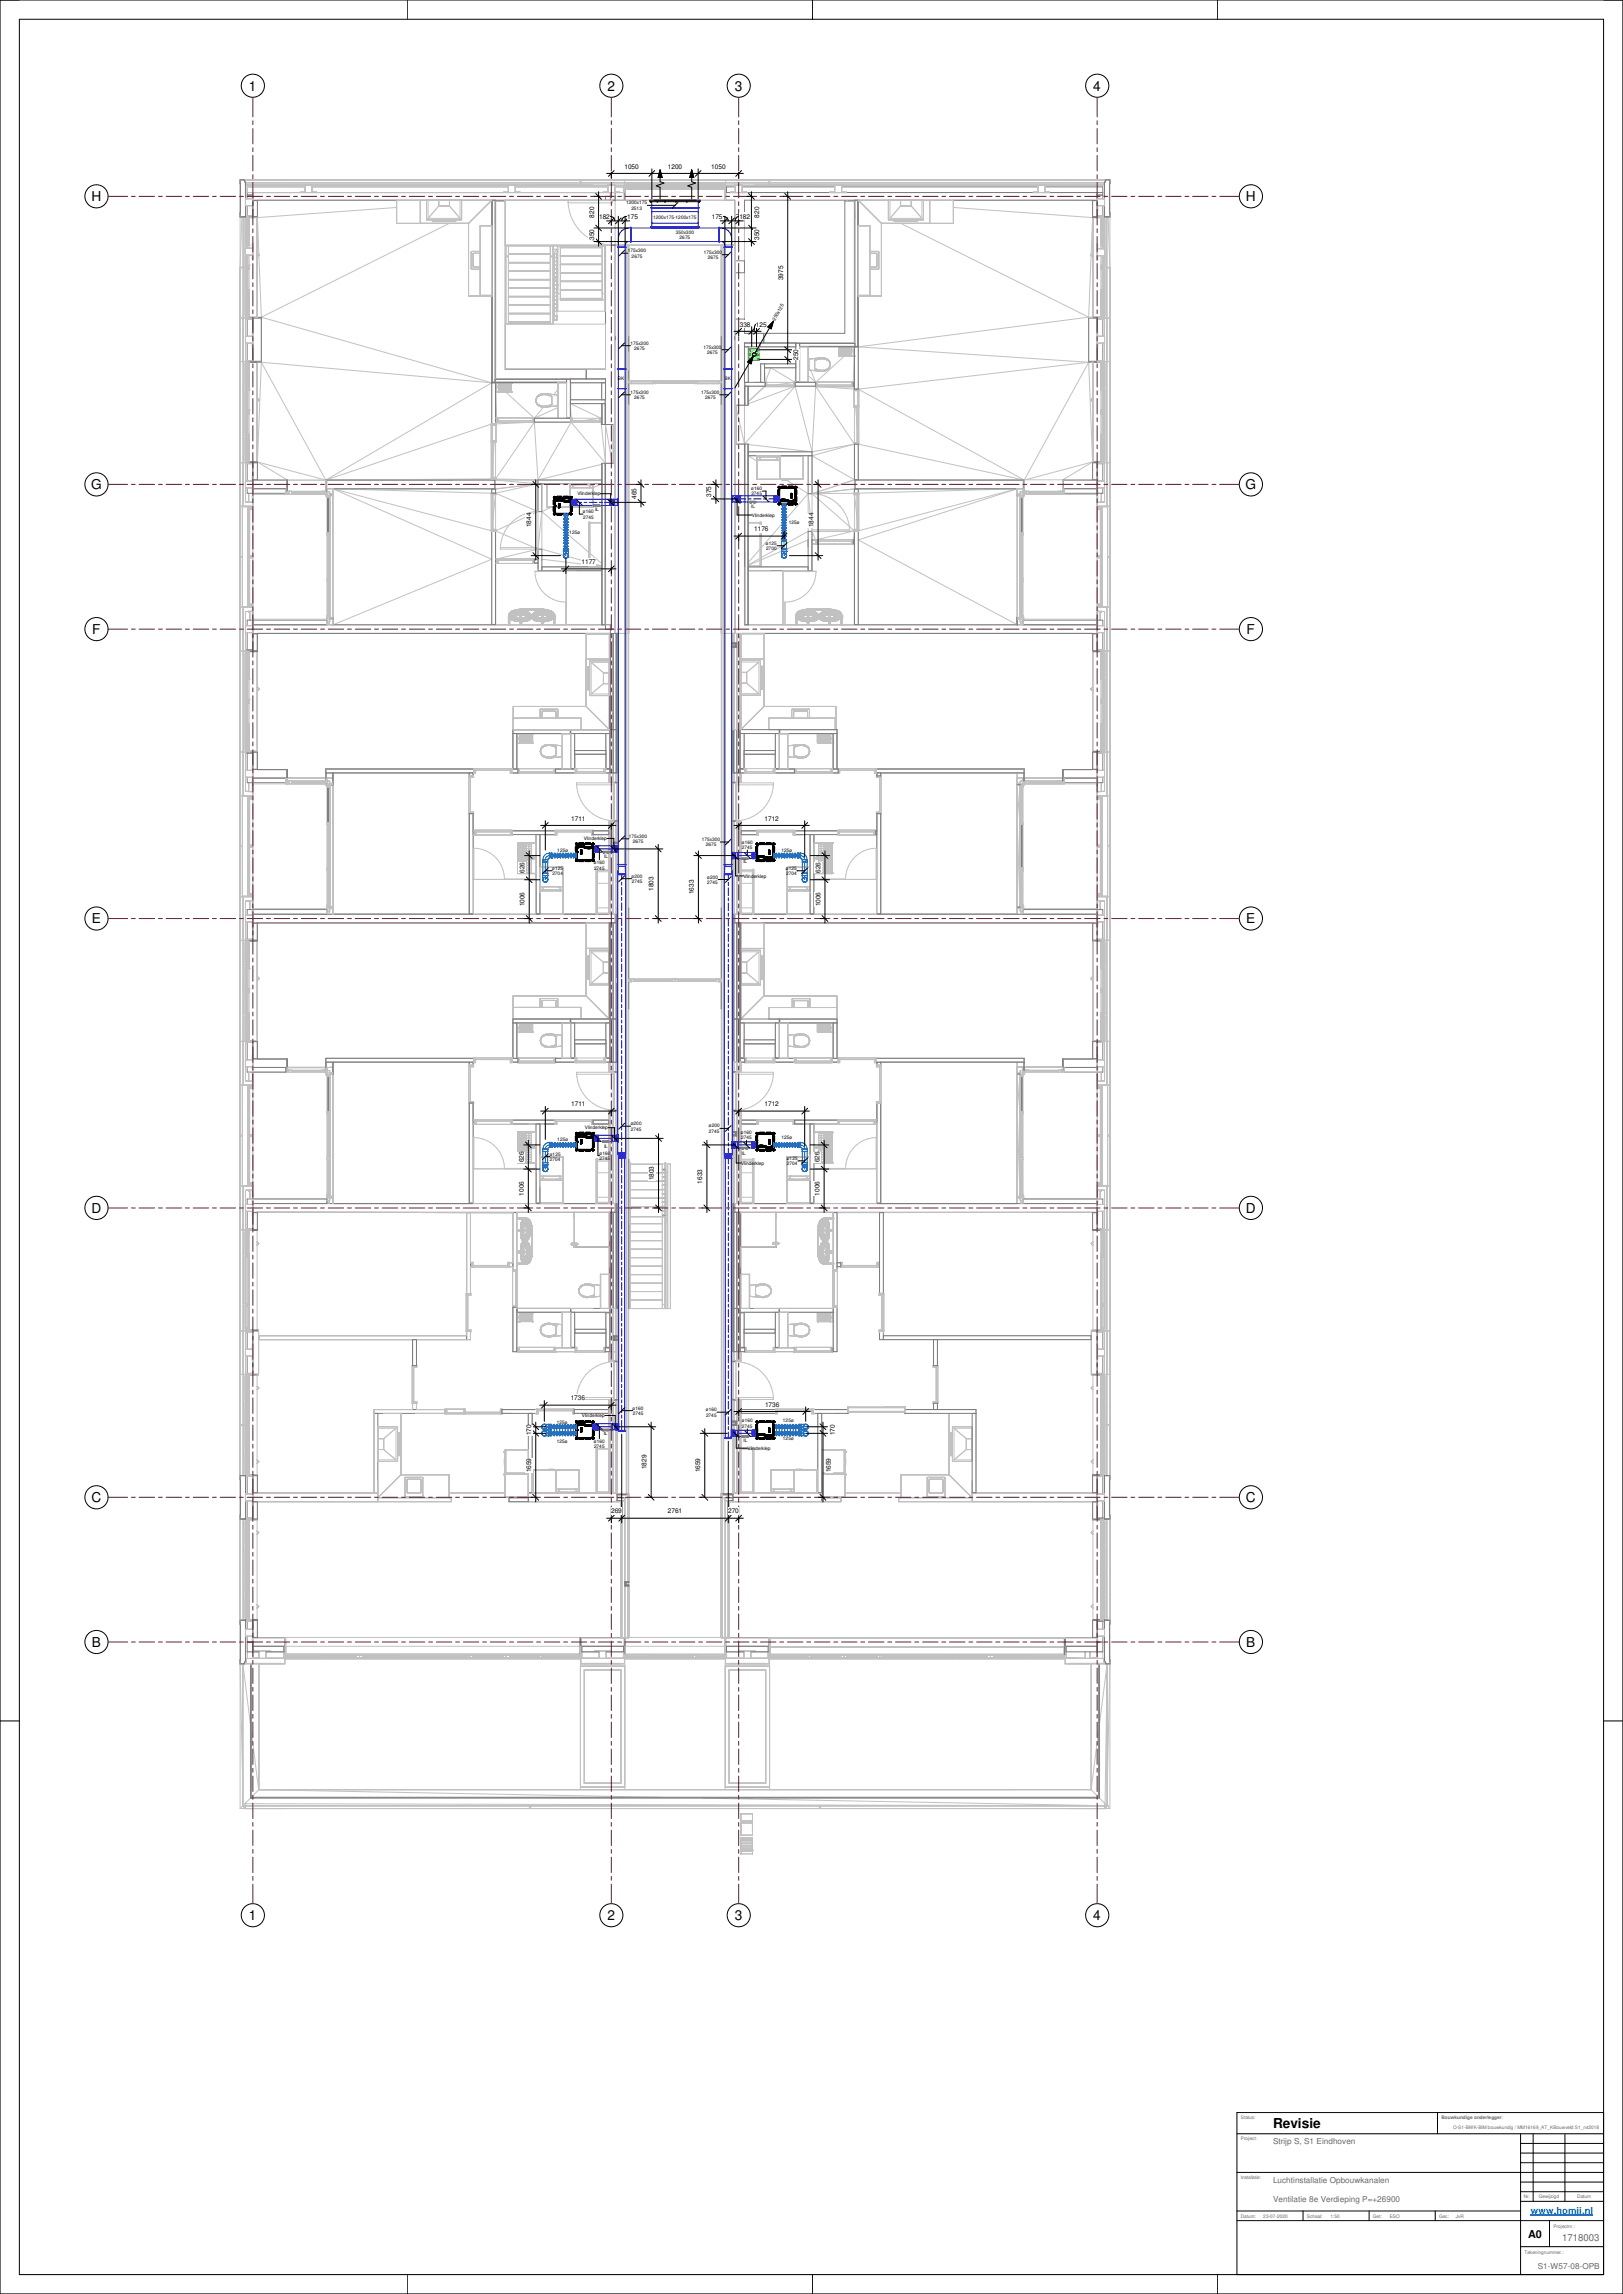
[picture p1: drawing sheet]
<svg xmlns="http://www.w3.org/2000/svg" width="841mm" height="1189mm" viewBox="0 0 841 1189" stroke-linecap="round" stroke-linejoin="round" font-family="sans-serif">
<defs><g id="words">
<g font-size="7.1">
<text x="129" y="47">1</text>
<text x="315" y="47">2</text>
<text x="381" y="47">3</text>
<text x="567" y="47">4</text>
<text x="47" y="104">H</text>
<text x="646" y="104">H</text>
<text x="47" y="253">G</text>
<text x="645" y="253">G</text>
<text x="48" y="328">F</text>
<text x="646" y="328">F</text>
<text x="48" y="478">E</text>
<text x="646" y="478">E</text>
<text x="47" y="628">D</text>
<text x="646" y="628">D</text>
<text x="47" y="778">C</text>
<text x="646" y="778">C</text>
<text x="48" y="853">B</text>
<text x="646" y="853">B</text>
<text x="129" y="995">1</text>
<text x="315" y="995">2</text>
<text x="381" y="995">3</text>
<text x="567" y="995">4</text>
<text x="660" y="1103">Revisie</text>
</g>
<text font-size="5.6" x="792" y="1160">A0</text>
<text font-size="5" fill="#666" x="809" y="1161">1718003</text>
<text font-size="4.9" fill="#007fff" x="793" y="1147">www.homij.nl</text>
<g font-size="4.2" fill="#666">
<text x="660" y="1111">Strijp S, S1 Eindhoven</text>
<text x="660" y="1131">Luchtinstallatie Opbouwkanalen</text>
<text x="660" y="1141">Ventilatie 8e Verdieping P=+26900</text>
<text x="797" y="1176">S1-W57-08-OPB</text>
</g>
<g font-size="3.4">
<text x="324" y="87">1050</text>
<text x="346" y="87">1200</text>
<text x="369" y="87">1050</text>
<text x="308" y="113" transform="rotate(-90 308 113)">820</text>
<text x="310" y="113">182</text>
<text x="325" y="113">175</text>
<text x="369" y="113">175</text>
<text x="383" y="113">182</text>
<text x="393" y="113" transform="rotate(-90 393 113)">820</text>
<text x="308" y="124" transform="rotate(-90 308 124)">350</text>
<text x="393" y="124" transform="rotate(-90 393 124)">350</text>
<text x="406" y="145" transform="rotate(-90 406 145)">3975</text>
<text x="383" y="169">338</text>
<text x="392" y="169">125</text>
<text x="414" y="187" transform="rotate(-90 414 187)">250</text>
<text x="369" y="258" transform="rotate(-90 369 258)">375</text>
<text x="330" y="258" transform="rotate(-90 330 258)">465</text>
<text x="275" y="273" transform="rotate(-90 275 273)">1844</text>
<text x="391" y="275">1176</text>
<text x="422" y="273" transform="rotate(-90 422 273)">1844</text>
<text x="301" y="292">1177</text>
<text x="296" y="425">1711</text>
<text x="396" y="425">1712</text>
<text x="272" y="452" transform="rotate(-90 272 452)">626</text>
<text x="425" y="452" transform="rotate(-90 425 452)">626</text>
<text x="339" y="462" transform="rotate(-90 339 462)">1803</text>
<text x="360" y="463" transform="rotate(-90 360 463)">1633</text>
<text x="272" y="470" transform="rotate(-90 272 470)">1006</text>
<text x="425" y="470" transform="rotate(-90 425 470)">1006</text>
<text x="296" y="573">1711</text>
<text x="396" y="573">1712</text>
<text x="271" y="602" transform="rotate(-90 271 602)">626</text>
<text x="425" y="602" transform="rotate(-90 425 602)">626</text>
<text x="339" y="612" transform="rotate(-90 339 612)">1803</text>
<text x="364" y="613" transform="rotate(-90 364 613)">1633</text>
<text x="271" y="620" transform="rotate(-90 271 620)">1006</text>
<text x="425" y="620" transform="rotate(-90 425 620)">1006</text>
<text x="296" y="726">1736</text>
<text x="396" y="729">1736</text>
<text x="275" y="744" transform="rotate(-90 275 744)">170</text>
<text x="433" y="744" transform="rotate(-90 433 744)">170</text>
<text x="335" y="761" transform="rotate(-90 335 761)">1829</text>
<text x="275" y="763" transform="rotate(-90 275 763)">1659</text>
<text x="363" y="763" transform="rotate(-90 363 763)">1659</text>
<text x="431" y="763" transform="rotate(-90 431 763)">1659</text>
<text x="317" y="784">269</text>
<text x="346" y="784">2761</text>
<text x="377" y="784">270</text>
</g>
<g font-size="2.5">
<text x="338" y="113">1200x175-1200x175</text>
<text x="402" y="166" transform="rotate(-60 402 166)">250x125</text>
<text x="320" y="197">BK</text>
<text x="375" y="197">BK</text>
<text x="299" y="257">Vlinderklep</text>
<text x="389" y="263">IL</text>
<text x="308" y="265">IL</text>
<text x="390" y="268">Vlinderklep</text>
<text x="409" y="272">125ø</text>
<text x="295" y="277">125ø</text>
<text x="303" y="435">Vlinderklep</text>
<text x="289" y="441">125ø</text>
<text x="405" y="442">125ø</text>
<text x="313" y="445">IL</text>
<text x="385" y="447">IL</text>
<text x="385" y="455">Vlinderklep</text>
<text x="303" y="585">Vlinderklep</text>
<text x="289" y="591">125ø</text>
<text x="405" y="590">125ø</text>
<text x="313" y="595">IL</text>
<text x="384" y="598">IL</text>
<text x="384" y="604">Vlinderklep</text>
<text x="289" y="738">125ø</text>
<text x="301" y="734">Vlinderklep</text>
<text x="406" y="737">125ø</text>
<text x="313" y="744">IL</text>
<text x="289" y="748">125ø</text>
<text x="385" y="747">IL</text>
<text x="406" y="746">125ø</text>
<text x="387" y="751">Vlinderklep</text>
</g>
<g font-size="2.5" fill="#666">
<text x="643" y="1098">Status:</text>
<text x="747" y="1098">Bouwkundige onderlegger:</text>
<text x="753" y="1103">O-S1-BWK-BIM bouwkundig / MM16169_AT_KBouwveld S1_rvt2018</text>
<text x="643" y="1109">Project:</text>
<text x="643" y="1129">Installatie:</text>
<text x="797" y="1139">Gewijzigd</text>
<text x="817" y="1139">Datum</text>
<text x="643" y="1150">Datum:</text>
<text x="655" y="1149">23-07-2020</text>
<text x="677" y="1150">Schaal:</text>
<text x="689" y="1149">1:50</text>
<text x="711" y="1150">Get:</text>
<text x="720" y="1149">ESO</text>
<text x="746" y="1150">Gec:</text>
<text x="754" y="1149">JvR</text>
<text x="805" y="1155">Projectnr.:</text>
<text x="790" y="1168">Tekeningnummer.:</text>
</g>
<g font-size="2.4">
<text x="324" y="106">1200x175</text>
<text x="327" y="109">2513</text>
<text x="350" y="121">350x300</text>
<text x="352" y="124">2675</text>
<text x="325" y="131">175x300</text>
<text x="365" y="131">175x300</text>
<text x="327" y="133">2675</text>
<text x="367" y="134">2675</text>
<text x="327" y="179">175x300</text>
<text x="329" y="181">2675</text>
<text x="364" y="181">175x300</text>
<text x="366" y="183">2675</text>
<text x="327" y="204">175x300</text>
<text x="329" y="207">2675</text>
<text x="363" y="204">175x300</text>
<text x="365" y="207">2675</text>
<text x="389" y="254">ø160</text>
<text x="389" y="257">2745</text>
<text x="302" y="266">ø160</text>
<text x="302" y="269">2745</text>
<text x="397" y="282">ø125</text>
<text x="397" y="285">2700</text>
<text x="326" y="434">175x300</text>
<text x="328" y="437">2675</text>
<text x="364" y="436">175x300</text>
<text x="384" y="437">ø160</text>
<text x="366" y="439">2675</text>
<text x="384" y="440">2745</text>
<text x="308" y="448">ø160</text>
<text x="286" y="451">ø125</text>
<text x="286" y="454">2704</text>
<text x="308" y="451">2745</text>
<text x="327" y="455">ø200</text>
<text x="366" y="455">ø200</text>
<text x="407" y="451">ø125</text>
<text x="407" y="454">2704</text>
<text x="327" y="458">2745</text>
<text x="366" y="458">2745</text>
<text x="327" y="583">ø200</text>
<text x="327" y="586">2745</text>
<text x="367" y="584">ø200</text>
<text x="367" y="587">2745</text>
<text x="384" y="588">ø160</text>
<text x="384" y="590">2745</text>
<text x="285" y="599">ø125</text>
<text x="311" y="598">ø160</text>
<text x="285" y="602">2704</text>
<text x="311" y="601">2745</text>
<text x="408" y="601">ø125</text>
<text x="408" y="604">2704</text>
<text x="328" y="731">ø160</text>
<text x="366" y="731">ø160</text>
<text x="328" y="733">2745</text>
<text x="366" y="734">2745</text>
<text x="384" y="737">ø160</text>
<text x="384" y="740">2745</text>
<text x="308" y="748">ø160</text>
<text x="308" y="751">2745</text>
</g>
<text font-size="2.4" fill="#666" x="790" y="1139">Nr.</text>
</g></defs>
<g fill="#00f">
<path d="M317 438h2v4h-2z"/>
<path d="M316 259h2v3h-2z"/>
<path d="M317 738h2v3h-2z"/>
<path d="M380 741h2v3h-2z"/>
<path d="M380 442h2v3h-2z"/>
<path d="M381 257h3v3h-3z"/>
</g>
<g fill="#7f7f7f">
<path d="M308 262h2z"/>
<path d="M307 262h1z"/>
<path d="M310 262h1z"/>
</g>
<path d="M308 262h3" fill="none" stroke="#7f7f7f" stroke-width=".52"/>
<path d="M313 441h2" fill="none" stroke="#7f7f7f" stroke-width=".52"/>
<g fill="#7f7f7f">
<path d="M312 441l1 1z"/>
<path d="M315 441l1 1z"/>
</g>
<path d="M312 442h3" fill="none" stroke="#7f7f7f" stroke-width=".52"/>
<path d="M313 442h2" fill="none" stroke="#7f7f7f" stroke-width=".52"/>
<g fill="#7f7f7f">
<path d="M315 442h1z"/>
<path d="M312 442h1z"/>
</g>
<path d="M312 442h3" fill="none" stroke="#7f7f7f" stroke-width=".52"/>
<g fill="#7f7f7f">
<path d="M385 445h2z"/>
<path d="M384 445h1z"/>
<path d="M387 445h1z"/>
</g>
<path d="M317 588h2v4h-2z" fill="#00f"/>
<path d="M313 591h2" fill="none" stroke="#7f7f7f" stroke-width=".52"/>
<g fill="#7f7f7f">
<path d="M312 591l1 1z"/>
<path d="M315 591l1 1z"/>
</g>
<path d="M312 592h3" fill="none" stroke="#7f7f7f" stroke-width=".52"/>
<path d="M313 592h2" fill="none" stroke="#7f7f7f" stroke-width=".52"/>
<g fill="#7f7f7f">
<path d="M315 592h1z"/>
<path d="M312 592h1z"/>
</g>
<path d="M312 592h3" fill="none" stroke="#7f7f7f" stroke-width=".52"/>
<path d="M380 592h2v3h-2z" fill="#00f"/>
<g fill="#7f7f7f">
<path d="M385 595h2z"/>
<path d="M384 595h1z"/>
<path d="M387 595h1z"/>
<path d="M389 260h2z"/>
<path d="M391 260h1z"/>
<path d="M388 260h1z"/>
<path d="M389 260v1z"/>
<path d="M313 741h2z"/>
<path d="M312 741h1z"/>
<path d="M314 741h1z"/>
<path d="M385 744h2z"/>
<path d="M387 744h1z"/>
<path d="M384 744h1z"/>
</g>
<path d="M385 745h2" fill="none" stroke="#7f7f7f" stroke-width=".52"/>
<g fill="#7f7f7f">
<path d="M385 744l2 1z"/>
<path d="M384 744l1 1z"/>
<path d="M387 744l1 1z"/>
<path d="M385 745h2z"/>
</g>
<g fill="none" stroke="#c1c1c1" stroke-width=".52">
<path d="M124 95h.1M124 95h1M125 95l-1 15zM126 93h-2v45M126 93h.1M126 93l1 2M127 93h298M127 93v2M127 93h.1M127 95h.1M127 95v17h-3M127 95v1v-1"/>
<path d="M127 95v1h31M131 100h25M162 96h101M164 100h97M267 96h40M269 100h44M301 95h.1M323 100h1M324 96h1M324 95h.1M324 96h.1M324 96v-1h52v1"/>
<path d="M324 96h52M324 96v8h52M324 96v2M324 96h-1v3h1M325 97h12M325 96v2M337 96h.1M337 96v2M337 97h25M362 96h1M362 96v2M363 97h12"/>
<path d="M363 96v2M375 96v2M375 96h1v3M376 96v8M376 98h.1M376 100h.1M376 96h.1M376 95h.1M376 96h-1M391 96h42M399 95h.1M436 96h102"/>
<path d="M572 95v1h-31M572 95h.1M572 95v1v-1M572 95v17h3M573 93l-1 2M573 93h-148M573 93h.1M573 93h2v45M575 95v15M575 95h.1M125 112l-1 26M126 112v26"/>
<path d="M126 112h.1M127 112h.1M129 113v13M131 112v1M133 113l1 19M205 104h-72v9M205 108l-72 5M233 116l-98 48M257 104h.1M257 104v93M257 104v12M316 104h-54v23h55"/>
<path d="M323 104l1-6h52v6M381 111v100M386 104v31M439 104h.1M443 104v74M443 104h.1M443 104v9M467 116l97 48M494 104h72v61M494 108l72 5-1 19M566 113v51M566 113h4"/>
<path d="M569 112v1M570 113v16M573 112h.1M574 112v26l-1-8M574 112l1 26M575 110h.1M124 138h2M126 138h.1M126 139h.1M126 139h-2v149h2M126 139v26M134 132l1 32"/>
<path d="M262 133h1M262 127h25v41h-25zM263 132h22M263 136h22M263 127v41M285 133h2M285 127v41M287 129h2v37h-2zM289 129l-2 2h2M289 127h24v34h-24zM290 133h22M290 128h22"/>
<path d="M290 127v28M290 137h22M312 127v28M312 137h-22M314 127v32M325 127v647M326 127v647M374 127v647M375 127v647M565 132l-1 32M570 133v31h-6M573 139h2v149h-1"/>
<path d="M573 138h2M574 139v26M129 151v13M263 145h22M263 149h22M263 158h22M263 154h22M263 140h22M285 141h-22M285 149h-22M288 150h.1M288 150h1"/>
<path d="M289 148h.1M289 150h.1M289 148v2M289 152h1M290 155h22M290 155h.1M290 150h22M290 142h22M290 146h22M312 152h1M312 155h.1M312 141h-22"/>
<path d="M312 150h-22M312 146h-22M386 141v24M126 165h.1M127 165v8M131 165h.1M135 164l120 34M135 165v23M263 163h22M263 167h22M263 162h22M285 167h-22"/>
<path d="M287 166h2M287 164h2M287 161v3h2M386 173h10M388 180v18M394 180h18v9h-18v9h-3M414 178h.1M414 178h29M414 178h4M435 180v5M435 180v4M435 180h.1"/>
<path d="M435 180v4h6M435 180h6M441 180h.1M441 180v5M441 180l1 5M442 180h.1M442 180l1 5M442 180v5M443 180h.1M443 180v5M443 180h-8M443 180v18h-2h1"/>
<path d="M443 180l-1 18M445 180v69M445 180l119 8M564 164v24M564 164l-119 16M564 165h6M569 165h.1M572 165v8M573 165h.1M126 187v53M126 187h.1M127 187h.1"/>
<path d="M129 188v13M131 187v1M135 188l34 61M135 188l-2 51M135 188l120 10M255 198l-86 51M255 198v22M257 198v19h1M257 198v21M257 198v1M257 199h.1M257 199h8"/>
<path d="M257 199v4M258 199l-1 4M258 199h7M258 199h.1M258 199v4M258 199l1 4M259 199v4M259 199h6v4M259 199h5M259 199v3M259 200h5M259 200v2"/>
<path d="M259 200v2v-2M264 200v2h-4M264 200v2h-5M264 200h-5M264 200v2M264 199h-5v3h5M264 199v3M264 199v4M264 199l1 4M265 199h-7M265 199v4M265 199h-6"/>
<path d="M265 199h.1M294 196l-37 1M294 196v1M294 196l-5 1M294 196l-1 1M296 198h16v9h-16zM304 191h10M386 198v126M396 198h1v2M397 198v2M399 191h-3l1 7M399 191l-2 7"/>
<path d="M399 191l13 7M412 198v2M412 198l-15 2M412 198h.1M412 191v7M412 191h-16v7h27M414 198h-3v2M414 198h-2M414 198h5M419 198h.1M419 198h-5v-18h5v18M419 189h.1"/>
<path d="M419 198h4M419 195l4 3M420 192l3 6M422 191l1 1M422 187h.1M422 187v4l1 1M422 191h1M422 198h20M423 198v2M423 191l1 1M423 186l-1 1M423 192h1"/>
<path d="M423 186v1M423 187h-1M423 192h.1M423 191h.1M424 186h-1M424 186l-1 1M424 192h.1M424 192h1M424 186h.1M424 192h2M425 186h-1M425 185v1"/>
<path d="M425 185l-6 1v6h6M425 185l-1 1M425 192h1M425 192h.1M426 192h.1M426 192h-1M426 185l1 1M426 185l-2 1M426 186h.1M426 186h-2M426 186h2M426 186h-1"/>
<path d="M426 186h1M427 186h1M427 192h-1M427 186h.1M427 192h.1M428 192h.1M428 192h-1M428 186h.1M428 186l1 1M428 191v1M429 191l-1 1M429 187h1"/>
<path d="M429 191h.1M429 191h-1M429 187h.1M430 187v1M430 191h.1M430 191h-1M430 187v2M430 187h.1M430 190h.1M430 190v1M430 188v1M430 189h.1"/>
<path d="M430 189v1M430 189l-1 2M430 188h.1M435 184h6M435 185h8M435 184h.1M435 185h.1M435 184v1M435 181v3h6M435 181h6v3M436 184h4M436 181v3"/>
<path d="M436 181h4M436 181h4v2v-2M436 183l4 1M436 181v2M436 183h4M436 182v1h4M436 182h4v1h-4zM436 182h3M436 182h2M437 185h4M437 182h1M437 182h-1"/>
<path d="M438 182h-2h1M438 182h-1M438 185l-15 13M438 182v1M438 182l-2 1h2M438 182h.1M438 183h.1M438 183h-2h3M438 183h1M438 182l1 1M438 182h1M439 182v1"/>
<path d="M439 182h-1M440 182v1M440 181v2M440 181h-4v2h4M440 181v3M440 184h-5M440 181l1 3M441 181h-6v3M441 184h-6h6M441 181v3M441 180v4M441 181h-6"/>
<path d="M441 184h-6M441 180h-6v4M441 180h-6M441 185h.1M441 184h.1M441 198v2M442 198l1 4M442 185h.1M443 185h.1M564 188h2v61h-15l15-10M564 188l-33 61M564 188l2 51"/>
<path d="M564 188l-119 14M564 188h6M566 188v51M569 187v1M570 188v52h-4M572 187h.1M573 187h.1M574 187v53M257 220h-2l-86 29M257 203h8M257 203h.1M257 219v1"/>
<path d="M258 219h-1M258 219h-1v1M258 203h.1M258 203h7M259 203h6M259 203h5M259 202h5M260 200h3v2M260 200v2M260 202h3M260 200h3M260 200v1"/>
<path d="M260 201h1M260 200v1h3l-3 1M261 201h.1M261 201h-1M261 201h1M262 201h-2M262 201h.1M262 201h1h-1M262 203l15 14M262 201h1M263 201h-1M263 200l-1 1"/>
<path d="M263 200h-3l1 1M263 200v2M264 200h-4v2M264 202l-5 1M265 203h-7M265 203h.1M273 219l-16 1M276 219h36M277 217h-1h6M277 217v2M277 219l-20 29M277 219l2 30"/>
<path d="M282 211l-5 6M289 211l-12 6M289 202l-2 3M289 217h-12M295 217h17M296 217h-2h2M296 217h.1M296 209v8M296 209h16M296 209l15 8M296 217v2M296 219l18 21"/>
<path d="M296 219l-17 30M311 217v2M311 217l-15 2M311 219h1M311 219l3 21M312 216l-1 1M314 220h.1M314 209v1M314 207v87M381 210h5M381 210v1M381 211l5 19"/>
<path d="M386 200v10M386 209v1M386 210h.1M388 200h.1M388 200h8M388 200v2M396 200h27M396 200h16M397 200h-1M397 200l-9 8 8-8M397 200h14M412 200l-24 9"/>
<path d="M412 200l-26 30M412 200l9 34M422 200h20M423 200l20 30M423 200l-2 34M423 200h19M425 200l18 2M442 200h1v2M443 210h2M443 202h2M443 210v70h-1M443 201v10h1"/>
<path d="M443 210l2 20M444 202v8M445 202l86 47M445 201v29M445 211h-1v19h1M126 240h.1M127 240v2M129 226v13M131 240h.1M133 236v1M133 239v10h179M133 239l36 10"/>
<path d="M133 239l16 10M255 229v20M256 229l-1 19M257 229v61M314 220h3v20M314 220l3 20M381 229v99h-7M381 229v1h5M386 230v1M386 230h.1M388 234h33M388 230l33 4"/>
<path d="M392 236h24v12h-24zM392 236v2h12v-2M393 236v1M393 237l1 1M393 237h-1M395 237h-2M395 236v1M398 237h-3M398 237h3M398 236v1M401 237h2M401 236v1"/>
<path d="M403 236v1M403 237l-1 1M403 237h1M404 236v12M419 236h-31l4 3M421 234v46h2M443 230h2M443 230l-22 6 22 13M443 230l-22 4M444 229h-1v1M445 230l86 19M566 239l-35 10"/>
<path d="M566 236v1M569 240h.1M570 239h-4M572 240v2M573 240h.1M129 256v4h-2v-4M131 256h.1M148 253h1M149 249h.1M169 256h.1M169 249h.1M169 257h.1"/>
<path d="M169 253h3v4M169 256v1M170 255h1v2M170 258h.1M170 258v18v-18M173 253h84M173 253l84 3M173 253v71M173 253l82 22M173 253l82 37-82 34M173 253h82M255 253v71h-82"/>
<path d="M255 248l-86 1M255 248h2M255 249h24M255 249l24 2M257 256l-2 19M257 256l22 9M257 248l22 1M257 253h-2M279 249v36M279 251l-22 2M279 251l-22 5M281 251h1"/>
<path d="M312 241l-33 8M312 251l-5 2M314 240h3M314 240v1M314 240h.1M393 248v1M398 248v1M404 248v1M404 248h.1M405 248l1 1M405 248v1M406 248v1"/>
<path d="M406 248h.1M406 249h.1M407 248h.1M407 248v1M407 249h.1M407 249l12 7M408 248h.1M408 248v1M408 249h.1M419 256v19M419 256h2M419 256l-24 28"/>
<path d="M419 256l2 19M421 256l22 19M443 256l2 19M443 256h-22M443 249l-22 7M443 249h2M443 253h2v71M443 253l-22 3M445 249h-2M527 253l-84 3M527 253v71M527 253l-82 22"/>
<path d="M527 253l-82 27 82 44M527 257h2v63h-2M529 258h.1M529 258v18h1v-18M529 258h1M530 258h.1M530 255h-1v2M530 256v1M531 257h.1M531 249v4M531 253h-88M531 249h-88"/>
<path d="M531 249v7h-1M531 249h20v6h-20M531 256v1M532 255v1h18v-1M533 256h.1M533 256h15M533 255h15M533 255v1M533 255h.1M548 256h.1M548 255v1M548 255h.1"/>
<path d="M550 255v1M551 249v4M551 253h.1M568 256h.1M571 256v4h1v-4M126 262v1M127 262v1M129 262v1M255 275h2M257 275l22 10M279 265l-22 10M279 265h2"/>
<path d="M281 265v20M281 265l-2 20M281 265l24 21M286 263l-5 2M388 271h6zM394 271h.1M394 271v22M394 271v23M419 275h2M419 275l-24 14M421 275l2 5M422 280h20"/>
<path d="M423 280h.1M423 280v2h-2v14h-15v28M442 280h-19M443 275l-1 5v2h1v42h2M443 275h2M443 275l-19 5M443 275h-22M571 262v1M572 262v1M573 262v1M574 262v1M126 289h-2v149h2"/>
<path d="M257 290h1M279 285v5h-3M279 285l-22 5M279 285h2M281 290l24 3M281 285l24 6M281 294h24M306 287l6 5M306 292l5 1M306 293h2M306 294h6M311 294h1"/>
<path d="M314 294h.1M314 288v6M386 294h.1M386 287v7M386 293v1M388 296h11M388 293l6 1zM388 294h31M394 293h.1M394 294h.1M394 285l-6 7M394 289l-6 4"/>
<path d="M394 290l-6 3M419 283v-3l-24 10M422 282h20M423 280v2M441 280v2M574 289h1v149h-1M126 315h.1M127 315h.1M127 318v-1h2v4M129 315h.1M169 320v1M171 320v2h-2"/>
<path d="M263 319h.1M263 319h5M264 318h.1M264 318l-1 1M264 318v1M264 319h.1M264 318h1M264 319h1M265 318h.1M265 318l-1 1M265 318v1M265 317h.1"/>
<path d="M265 319h.1M265 317l-1 1M265 317v1M265 318h1M265 317h1M265 319h1M266 317h.1M266 317h-1M266 318h-1M266 318h.1M266 318v1M266 318l-1 1"/>
<path d="M266 317l-1 1M266 319h.1M266 317v1M266 319h1M266 318h1M267 318h.1M267 318l-1 1M267 318h-1M267 319h.1M267 319h-1M267 318v1M267 317h.1"/>
<path d="M267 319h1M268 316h.1M268 316l-3 1M268 316l-2 1M268 316v1M268 317h.1M268 317l-2 1M268 317h-2M268 317h2h-2M268 317h2l-2 1M268 317v1M268 317l-1 1"/>
<path d="M268 318l2-1-2 1M268 318h.1M268 318h-1M268 318l-1 1M268 318l1 1M268 318h2l-1 1M269 319h.1M269 319h-2M269 319h-1M269 316h.1M270 316h.1M270 316h-2"/>
<path d="M270 316l-2 1M270 318h-2M270 316v3h-1M270 317h-2M270 319h-1M281 316h.1M281 316h2M281 316l2 1M281 318h2M281 316v3h1M281 318h1M281 317h2"/>
<path d="M282 316h.1M282 319h1M282 319h.1M282 319h2M282 319h-1h1M282 318v1M282 318l2 1M282 318h-1l1 1M283 318h-1M283 318l1 1M283 318h.1M283 318h1"/>
<path d="M283 318l-2-1 2 1M283 317h-2l2 1M283 317v1M283 317l1 1M283 317l2 1M283 317h.1M283 317h-2h2M283 317h2M283 316l2 1M283 316v1M283 316h.1M283 316l3 1"/>
<path d="M283 319h4M284 319h-1M284 319h.1M284 317h.1M284 318v1M284 318h.1M284 318h1M284 319h1M285 319h-1M285 318h.1M285 319h.1M285 318l-1 1"/>
<path d="M285 318v1M285 318h-1M285 317v1M285 317l1 1M285 317h.1M285 318h1M285 317h1M286 318h-1M286 318l-1 1M286 318v1M286 317h.1M286 317h-1"/>
<path d="M286 318h.1M286 319h-1M286 317v1M286 318l1 1M286 317l1 1M286 319h.1M287 318v1M287 318h.1M287 318h-1M287 319h.1M287 319h-1M412 319h4"/>
<path d="M412 319v5M412 318h.1M412 318v1M412 318l1 1M413 319h.1M413 319v5M413 319h-1M413 318h.1M413 318v1M413 318h-1M413 318h1M413 317h.1"/>
<path d="M413 317v1M413 319h1M413 319l1 2M413 317h1M414 319h.1M414 319h-1M414 317h.1M414 317l-1 1M414 319v2M414 318l-1 1M414 318h.1M414 318v1"/>
<path d="M414 317v1M414 317h-1M414 319v1M414 319h1M414 318h1M414 318l1 1M414 317h1M415 317h.1M415 317h-1M415 317l-1 1M415 318h.1M415 318h-1"/>
<path d="M415 319v1M415 319h.1M415 317v1M415 318v1M415 319h1M415 318h1M416 319h.1M416 319h-1M416 318v1M416 318l-1 1M416 319v1M416 317h.1"/>
<path d="M416 319v3M416 316h.1M416 316l-2 1M416 316h1M417 316h.1M417 316l-2 1M417 316l-3 1M417 316v1M417 317h4M417 317h-2M417 317h.1M417 317l-2 1"/>
<path d="M417 317v1M417 318h.1M417 318h-1M417 318h-2M417 318l-1 1M417 318v1M417 319h.1M417 319h-1M418 316h.1M418 320h.1M419 320h.1M419 320h-1"/>
<path d="M419 318h-2M419 318h1M419 316h.1M419 316h-2M419 316l-2 1M419 316h-3M419 317l-2 1M419 317l1 1M419 319h-2M419 319h1M419 317h-2M419 317h2"/>
<path d="M419 316h11M419 316v3M419 318l-2 1M419 318l2 1M420 319h1M420 319h.1M420 319h-3M420 318l2 1M420 318v1M420 318h2M420 318h.1M421 317l1 1"/>
<path d="M421 317l-1 1M421 317h.1M421 317l2 1M421 317h2M421 319h3M421 319v3M421 319h.1M421 319h1M422 319h-1M422 319h.1M422 319v1M422 318v1"/>
<path d="M422 318h.1M422 318h1M422 318l1 1M423 318h.1M423 318h-1M423 319h.1M423 319h-1M423 317v1M423 319v1M423 318v1M423 318h1M423 319v2"/>
<path d="M423 318l1 1M424 318v1M424 318h-1M424 319v2M424 319h-1M424 319h.1M424 319v1M425 319v2M425 319h2M425 319h.1M425 318h.1M425 318v1"/>
<path d="M425 318h1M425 319v1M425 319h1M426 318h.1M426 318h-1M426 318v1M426 318l-1 1M426 319v1M426 319h.1M426 317l-1 1M426 317h.1M426 317v1"/>
<path d="M426 318h1M426 319h1M427 318h-1M427 318h.1M427 318l-1 1M427 318v1M427 319v1M427 319h.1M427 319h-1M427 319v3M428 317h.1M428 317h-2"/>
<path d="M428 317h4M428 317l-2 1M428 317v1M428 318h.1M428 318h-1M428 318l-1 1M428 318l1 1M429 319h.1M429 319h-2M429 319h2M430 320h.1M430 316h2"/>
<path d="M430 316h.1M430 316l2 1M430 318h2M430 318h-2M430 316l-2 1M430 317l-2 1M430 317l2 1M430 317h2M430 317h-2M430 319h1M430 319h-1M430 316v3"/>
<path d="M430 318h1M430 318l1 1M430 316h-11M431 319h1M431 319h.1M431 318l1 1M431 318l2 1M431 318v1M432 318l1 1M432 318h-1M432 318h1M432 318h.1"/>
<path d="M432 317l1 1M432 317v1M432 317h.1M432 317l2 1M432 317h2M432 316h.1M432 316l2 1M432 316v1M432 319v3M432 319h4M432 319h.1M432 319v1"/>
<path d="M433 317h.1M433 319h-1M433 319h.1M433 319v1h-1M433 318v1M433 318h.1M433 318h1M433 319v1M433 319h1M433 318l1 1M434 318h-1M434 318h.1"/>
<path d="M434 319h-1M434 319h.1M434 319v1M434 317v1M434 317l1 1M434 318v1M434 317h.1M434 317h1M434 318h1M434 318l1 1M435 319h-1M435 319h.1"/>
<path d="M435 318v1M435 318h-1M435 319v2M435 317h.1M435 317v1M435 317l-1 1M435 318h.1M435 317l1 1M435 318l1 1M436 319h.1M436 319h-1M436 318v1"/>
<path d="M436 319v5M436 318h.1M436 318h-1M529 320v2h1M530 320v1M571 315h.1M572 315h.1M572 318v-1h-2v4M573 315h.1M574 315h.1M126 337v53M127 332v5"/>
<path d="M127 337v1M127 337h.1M127 337h-1v53M131 338v-1h-3v1h1v13M131 337h-2v14M131 321h.1M131 337v1M169 321h.1M172 320v4h-3M305 324h.1M306 324h2M309 324h.1"/>
<path d="M316 329l-183-1v10M320 328v446h6M326 328h-7v-201h62v201M380 328v446h-6M380 328v193M388 324h142M412 320h24M413 320h.1M414 321h.1M414 321h2M414 321l1 1M414 320v1"/>
<path d="M414 320l1 1M414 321l2 1M415 321h-1M415 321h.1M415 320h-1M415 320v1M415 321h1M415 322h1M415 320h.1M415 321h3M415 320l1 1M416 321h-1"/>
<path d="M416 321h.1M416 322h.1M416 320h-1M416 320h.1M416 321v1M416 321h2M416 320l3 1M416 320v1M416 320l-1 2M416 320l-1 1M416 322h2M418 323h1"/>
<path d="M418 323h.1M418 322v1M418 322h.1M418 322h1M418 320h1M419 321l-1 1M419 321h.1M419 320l-1 2M419 320v2M419 321v1M419 321h2M419 321h3"/>
<path d="M419 322h.1M419 322h2M419 322v1M419 323h.1M421 320v1M421 320h1M421 320l1 1M421 320h.1M421 321h.1M421 321h1M422 320l-3 1M422 320v1"/>
<path d="M422 321h-3M422 321h.1M422 321l-1 1M422 321v1M422 320h.1M422 321h-1M422 322h-1M422 322h.1M422 321h1M422 321l1 1M422 320h1M423 322h.1"/>
<path d="M423 321h-1M423 321h.1M423 322h-1M423 320h.1M423 320v1M423 321h1M423 321v1M424 321h.1M424 321h-1M424 320v1M425 321h.1M425 321h1"/>
<path d="M425 321l1 1M425 320v1M425 320l1 1M426 321h-1M426 321h.1M426 320h-1M426 320v1M426 322h1M426 321h1M426 321l1 1M426 320h.1M426 321v1"/>
<path d="M426 321h4M426 320l1 1M427 321h.1M427 321h-1M427 322h.1M427 320h.1M427 321v1M427 321h3M427 320l-1 2M427 320v1M427 320h-1M427 322h2"/>
<path d="M427 322h3M429 323h.1M429 322v1M429 322h.1M430 322h.1M430 322h-1M430 321h.1M430 320v2M430 321v1M430 321h3M430 322h2M430 322v1"/>
<path d="M430 323h.1M430 323h-1M432 320h1M432 320h.1M432 320l1 1M433 321h.1M433 320v1M433 320l-3 1M433 320h.1M433 321v1M433 321h-3M433 321l-1 1"/>
<path d="M433 321h-1M433 322h-1M433 322h.1M433 320h1M433 321h1M434 320l-1 1M434 320h.1M434 321v1M434 321l-1 1M434 321h-1M434 321h.1M434 322h-1"/>
<path d="M434 320v1M434 320l1 1M434 321h1M435 321h-1M435 321h.1M436 320h.1M436 324h.1M529 321v1M530 321h.1M566 338v-10h-182v50M568 321h.1M569 337v1"/>
<path d="M570 339h2M571 339v11M572 339v11M572 338h.1M572 338h-2v14M572 337v2M572 332v62M573 337h.1M574 337v53M566 356l-1 1 1 1M570 351h2M570 352h2"/>
<path d="M570 350h2M570 352h.1M571 352h.1M571 352v11M572 352h.1M572 351v25M572 350v1M129 376v14h4M129 376v14M296 378h20M404 378v2M434 378v21"/>
<path d="M570 376h2M570 364h2M570 377h2M570 362h.1M571 363h1M571 364h.1M571 375h.1M571 364v11M571 377v11M572 364h.1M572 375h.1M572 377v11"/>
<path d="M572 363h-2v1h2M572 375h-2v14M572 376v1M126 390h1M127 390v4M127 389v1M127 390h.1M128 389v1h3v-1M128 389h5M129 389h.1M131 389v1M133 389v10h16"/>
<path d="M169 399h77v2h-1v1h-2v-1h-74zM265 399v2h3v-2M268 385h8M268 380h.1M268 380v5M268 380h8M268 385h.1M269 380h.1M269 380l-1 5M269 385h.1M269 380v5M269 385h7"/>
<path d="M269 381h7M269 381v4M269 380h7M269 381l1 4M270 381v4M270 381h6v4M270 381h5M270 381v3M270 384l6 1M270 384h5M270 381v3v-2M270 382h5"/>
<path d="M271 382v1M271 382h3M271 383h1M271 382v1h3h-3M272 383h.1M272 383h-1M272 382h-1l1 1M272 382v1M272 382h.1M272 383h1M273 383h-2M273 383h1"/>
<path d="M273 382h.1M273 383h.1M273 382h1l-1 1M273 382v1M274 382h-3h2M274 382h-1M274 382v1M274 382v1h-3M275 382h-4v1l4 1M275 380h-6M275 382v1M275 382v2h-5"/>
<path d="M275 384h-5M275 382v2M275 381l-5 1M275 381h-5v3M275 381v3M275 381l1 4M276 385h-7h7M276 380h-7M276 381v4M276 381h-6M276 385h.1M276 381v4h-7"/>
<path d="M276 380h.1M276 380v5M276 381h.1M276 385h-7M288 399h10v2h-10zM296 380v-2h-30v21M296 398h2v-7h16v7l2 1h-2v2h2v4h2v21h-2v48l-6-1M296 380h-28v19M298 380h16v9h-16zM299 398h14M386 380h16v9h-16zM387 398h14"/>
<path d="M401 399h11v2h-11zM402 398h2M402 398v-7h-16v7l-2 1h2v2h-2v4h-3v21h3v48h6M404 380h28v19M424 385h.1M424 385h8M424 381h.1M424 380h.1M424 380v5M424 380v5h6M424 381h6M424 385h6"/>
<path d="M424 381v4M424 385h6h-6M424 384h6M424 381v3M425 384h4M425 381l4 1v2v-3M425 382v2M425 382v2h4M425 382h4M425 382v1M425 382h4v1h-4zM426 383h1"/>
<path d="M426 383h-1M427 382h-2l1 1M427 382l-1 1M427 383h.1M427 383h-2M427 382h.1M427 382h-2h3h-1M427 383h1M427 382h1l-1 1M427 382v1M428 383h-3h4M428 382v1"/>
<path d="M429 382v1M429 383l-4 1M429 382h-4M429 384h-5M429 381v3M429 381h-4v3M429 381l1 3M430 381v3M430 381h-6v3M430 381v4M430 381h-6M430 384l-6 1"/>
<path d="M430 381h-6v4M430 380h.1M430 380v5M430 385h.1M430 380l-6 1M430 381h.1M430 380l1 5M430 380h-6M430 385h-6M431 399v2h3v-2M431 380v5M432 380h.1"/>
<path d="M432 380v5M432 380l-1 5M432 385h.1M432 380h-8M454 399h77v2h-75v1h-2zM566 389v10h-15M569 390h.1M570 389h2M570 388h2M572 390h.1M572 388v2M573 390h.1"/>
<path d="M126 412v1M127 412v1M129 406v4h-2v-2M129 412v1M131 406h.1M148 403h24h-1M169 406h.1M169 407h.1M169 406v1M169 403h.1M170 405h1v2M170 408v18z"/>
<path d="M171 403h-2M172 403h-1M172 403v4M173 403v71h72h-2v-52h2v9h1M527 403h24M527 401v73M527 403h4M527 407h2l-2 19 2 44M529 407v63M530 405h-1v2M530 406v1M530 406h1"/>
<path d="M531 407h.1M551 403h.1M568 406h.1M571 406v4h1v-2M571 412v1M572 412v1M573 412v1M574 412v1M126 439h-2v149h2M265 431h23v2h-6M278 433v41h31M280 433v16"/>
<path d="M307 431h8v2h-8zM384 431h8v2h-8zM420 433v16M422 433v41h-32M435 431h-23v2h4M453 431h1v-9h2v52h-2h76M574 439h1v149h-1M316 452h-6v6h6M384 452h6v6h-6M529 450h.1M529 450h1M530 450v-23h-1v23"/>
<path d="M530 450h.1M126 465h.1M127 465h.1M127 470v-3h2v4M129 465h.1M131 471h.1M169 471h.1M169 470v1M171 470v2h-2M172 470v4h-3M278 474h2M316 470h-6v3"/>
<path d="M316 478h-183v10M384 470h6v3M384 478h182v10M390 473v1M420 474h2M527 470h2M529 470v2h1M530 471h.1M530 470v1M568 471h.1M571 465h.1M572 465h.1"/>
<path d="M572 470v-3h-1h-1v4M573 465h.1M574 465h.1M126 487v53M127 484v3M127 487v1M127 487h.1M127 487h-1v53M129 488v13M131 488v-1h-3v1h1M131 487h-2v14M131 487v1"/>
<path d="M304 491h12v-13h-12v38M305 495h.1M305 495v12M305 495v1M305 496h.1M305 496v11M305 492h11v18h-11zM306 493v17M306 493l7 6M306 493h10M313 499v5M313 499h3"/>
<path d="M569 487v1M570 488v14M570 488h2M570 489h2M571 489v11M572 489v11M572 488h.1M572 487v2M572 484v55M573 487h.1M574 487v53M280 518v4"/>
<path d="M280 518h9v4M280 518h.1M281 519v3M281 519h.1M281 519h7M288 519h.1M288 519v3M304 516h-38v12M304 516l12 12M305 507h.1M306 510h10M313 504l-7 6"/>
<path d="M313 504h3M316 512v16M566 506l-1 1 1 1M570 501h2M570 514h2M570 502h2M570 512h.1M570 502h.1M570 500h2M571 514h.1M571 502h.1M571 513h1"/>
<path d="M571 502v11M571 514v11M572 514h.1M572 502h.1M572 513h-2v1h2M572 501v25M572 500v1M126 540h1M127 540v6M127 539v1M127 540h.1M128 539h5"/>
<path d="M128 539v1h3v-1M129 526v14h4M129 526v14M129 539h.1M131 539v1M133 539v10h16M266 522h35v6M268 530h.1M268 535h8M268 530h8M268 530v5M268 535h.1"/>
<path d="M269 530h.1M269 535h.1M269 535h7M269 531h7M269 530l-1 5M269 530v5M269 531v4M269 531l1 4M270 531v4M270 531h5M270 534h5M270 531v3"/>
<path d="M270 534l6 1M270 532v2h5M270 532h5v2M271 532v1M271 533h1M271 533h3h-3M272 533h.1M272 533h-1h1M272 532v1M272 532h-1l1 1M272 532h-1h3h-1M272 533h1"/>
<path d="M272 532h.1M272 532h1M272 533h-1M273 533h-2M273 533h1M273 533h.1M273 532h.1M273 532v1M273 532h1l-1 1M274 533v-1h-3v1M274 532v1h-3M274 532h-3v1"/>
<path d="M275 532h-4v1l4 1M275 530h-6M275 532v1M275 534h-5M275 531v3M275 531l-5 1M275 531h-5v3M275 531l1 4M275 531h-5M276 531v4M276 535h-7M276 531h-6"/>
<path d="M276 535h.1M276 530h.1M276 530v5M276 531v4h-7M276 530h-7M276 531h.1M296 528v2M296 530h-28v19M298 530h16v9h-16zM316 528h-50v21M380 523v5M380 532v242"/>
<path d="M386 530h16v9h-16zM404 530h28v19M404 528v2M424 535h.1M424 530h.1M424 531h.1M424 535h8M424 530v5M424 530h8M424 535h6M424 530h6M424 535h2"/>
<path d="M424 531h6M424 531v4M424 534h6M424 531v3M425 534h4M425 531l4 1v2M425 531v3M425 532v2M425 532h4M425 532v1M425 532h4v1M425 532v1h4"/>
<path d="M426 533h1M426 533h-1M427 533h.1M427 532l-1 1M427 532h-2l1 1M427 533h-2M427 532h.1M427 532h-2h3h-1M427 533h1h-1M427 532v1M427 532h1l-1 1M427 533h1"/>
<path d="M428 533h-3h4M428 532v1M429 532v1M429 532h-4M429 533l-4 1M429 531v3M429 531h-4v3M429 534h-5M429 531l1 3M430 531v3M430 531h-6M430 531v4"/>
<path d="M430 534l-6 1M430 530h.1M430 530v5M430 535h.1M430 531h.1M430 530l1 5M430 530l-6 1M431 530v5M432 530h.1M432 530l-1 5M432 530v5M432 535h.1"/>
<path d="M434 528v21M566 539v10h-15M569 540h.1M570 526h2M570 538h2M570 527h2M570 539h2M571 525h.1M571 527v11M572 525h.1M572 527v11M572 525h-2v15"/>
<path d="M572 526v1M572 538v2M572 540v6M573 540h.1M127 553v7h2M148 553h24M169 549h77v2h-1v1h-2v-1h-74zM169 553h.1M170 558v18zM171 553h1zM172 553v4M173 553v71h72h-2v-52h2v9h1"/>
<path d="M265 549v2h3v-2M288 549h10v2h-10zM296 548h2v-7h16v7l2 1h-2v2h2v4h2v21h-2v48l-6-1M299 548h14M387 548h14M401 549h11v2h-11zM402 548h2M402 548v-7h-16v7l-2 1h2v2h-2v4h-3v21h3v48h38v-41M431 549v2h3v-2M454 549h77v2h-75v1h-2zM527 553h24M527 551v73"/>
<path d="M527 557h2M529 557v63M529 557l-2 19 2 44M529 558h1v18h-1zM531 553h.1M572 553v7h-1M126 562v1M127 562v1M569 563h1v1h-1M570 563h1v52h-1zM572 562v1M573 562v1"/>
<path d="M574 562v1M126 589h-2v149h2M265 581h23v2h-6M278 583v41h31M280 583v15M307 581h8v2h-8zM384 581h8v2h-8zM420 583v15M435 581h-23v2h4M453 581h1v-9h2v52h-2h76M569 588h1v1h-1M574 589h1v149h-2"/>
<path d="M126 615h.1M127 615h.1M129 617h-2v5M316 602h-6v6h6M320 601h.1M326 608v70M346 608h-1v70M384 602h6v6h-6M384 601h6h-6M390 601v-1v24M390 601v22M390 601h.1"/>
<path d="M390 601v23M527 620h2M569 613h1v1h-1M571 617h1v5M572 615h.1M573 615h.1M574 615h.1M126 637v53M126 637h.1M127 629v8M131 637h.1M172 620v4h-3"/>
<path d="M272 632h.1M272 631h.1M272 635l1 1M272 631v4M272 632h1M272 631l1 1M272 635h1M272 633h1M272 632l1 1M272 635h.1M273 634l-1 1M273 634h.1"/>
<path d="M273 635h.1M273 635h-1M273 636v2M273 635v1M273 635l1 1M273 634v1M273 633h.1M273 633v1M273 633h-1h1M273 632v1M273 632h.1M273 632h-1"/>
<path d="M273 632h1M273 632h-1h1M273 632l1 1M273 631h.1M273 631l1 1M273 633l1 1M273 631v1M273 631h-1l1 1M273 636h.1M273 636v2v-2M273 636l1 2M273 634h1"/>
<path d="M273 633h1M273 634l1 2M274 636h-1M274 636v2M274 632h.1M274 632v1M274 634h-1M274 634h.1M274 632l-1 1M274 632h-1M274 634v2M274 636h.1"/>
<path d="M274 633v1M274 633h.1M274 634l1 2M274 633l1 1M274 636v2v-2M274 633h1M274 632l1 1M274 636l1 2-1-2M274 636l1 2M275 633h.1M275 634v2M275 634h-1"/>
<path d="M275 633v2M275 633v3M275 633v1M275 636h-1M275 636v2M275 633l1 2M275 636h.1M275 635h.1M275 636l1 2M275 635v1M275 635l1 3M275 637h.1"/>
<path d="M275 638h.1M276 638h.1M276 635h.1M276 635v3h-3v-2M276 635v3l-1-3M276 635h-1M278 624h2M316 620h-6v3M327 634h16M327 634v44M327 639h16M343 631v47"/>
<path d="M345 634v44M384 620h6v3M384 623h6h-6M390 623v1M390 623h.1M420 624h2M424 638h.1M424 635h.1M424 635v3M424 635v3v-3M424 637h.1M424 635v1"/>
<path d="M424 636h.1M424 636h1M424 636v2M425 635h.1M425 633h.1M425 633l-1 2M425 636h.1M425 636l-1 2 1-2M425 636l-1 2M425 636v2M425 633v1M425 633l-1 3"/>
<path d="M425 634l-1 2M425 634h.1M425 636v2v-2M425 632h.1M425 632v1M425 634h1M425 634v2M425 636h1M425 636v2l1-2M425 633h1M426 636h.1M426 636l-1 2 1-2"/>
<path d="M426 633h.1M426 634h.1M426 634l-1 2M426 633l-1 1M426 632h.1M426 632h-1M426 636v2v-2M426 633v1M426 632l-1 1M426 634h-1M426 632v1M426 632h1"/>
<path d="M426 634v1M426 634v2M426 634h1M426 633h-1M426 633h1M426 635h.1M426 636h1M426 636v2l1-2M426 635v1M426 631h.1M426 635h1M426 631v1"/>
<path d="M426 633l1 1M427 634h.1M427 634l-1 1M427 634h-1M427 632h.1M427 632h-1M427 632l-1 1M427 634v1M427 632v1M427 633h.1M427 633h-1M427 635h.1"/>
<path d="M427 635l-1 1M427 633v1M427 636v2h-3M427 631h.1M427 635v1M427 631v4M427 631h-1M427 631v1M427 631l-1 1M569 637h.1M572 629v8M573 637h.1"/>
<path d="M574 637v53M272 655h.1M272 651h.1M272 651v4M272 651l1 1M272 651v1M272 652h1M272 654h1M273 652v1M273 652h.1M273 653h.1M273 652h-1"/>
<path d="M273 650v-1h3v2M273 650l-1 1M273 650h.1M273 650v-1v1M273 653h-1l1 1M273 653v1M273 654h-1h1M273 654h.1M273 654h-1M273 654h-1l1 1M273 654v1M273 654h1"/>
<path d="M273 655h.1M273 655h-1M273 655h-1h1M273 650v2M273 650h1M273 652h1M273 653h1M274 650l-1 2M274 650h.1M274 654h.1M274 654l-1 1M274 653h.1"/>
<path d="M274 653h-1M274 652v1M274 654v1M274 652h-1M274 652l-1 1M274 649l-1 1M274 649v1M274 650v1M274 650v-1v2M274 653l-1 1M274 655h-1M274 655h.1"/>
<path d="M274 653v1M274 651l-1 1M274 651h.1M274 651v-2v2M274 654h-1M274 653h1M274 651v1M274 651l1-2-1 2M274 651l1-2v2M274 651h1M274 651v2M275 653h.1"/>
<path d="M275 653l-1 1M275 653h-1M275 651h.1M275 651l-1 2M275 652h.1M275 649v2M275 651v2M275 649h.1M275 651h1M275 651l1-2v2M276 649h.1M276 649l-1 2"/>
<path d="M276 651h.1M276 651l-1 2M296 645h.1M296 645h3M296 644v1M296 644h.1M296 645h1M297 644h-1M297 644h.1M297 644v1M297 645h.1M297 644h1"/>
<path d="M297 645h1M297 644l1 1M298 644v1M298 645h-1M298 644h-1M298 645h.1M298 644h.1M298 645h1M299 644h.1M299 644h-1M299 644v1M299 645h-1"/>
<path d="M299 645h.1M327 647h16M327 656h16M327 652h16M327 643h16M400 644h.1M400 644h4M400 644l1 1M401 644h-1M401 644v1M401 645h.1M401 644h.1"/>
<path d="M401 644h2M401 645h2M401 644h1M402 645h-1M402 644v1M402 645h.1M402 644h.1M402 645l1-1v1M402 644h-1l1 1M402 645h1M403 645h.1M403 644h.1"/>
<path d="M403 644h-1M403 644v1M403 644h1M404 644h.1M404 644l-1 1M424 649h3M424 649v2M424 649h.1M424 651h.1M424 651l1 2M424 651v-2v2M424 649l1 2"/>
<path d="M425 652h.1M425 653h.1M425 653v1M425 651h.1M425 651v2M425 651l-1-2 1 2M425 651h-1M425 651l1 2M425 653h1M425 651l1 1M425 651v-2v2M425 654h.1"/>
<path d="M425 654l1 1M425 654h1M426 651v1M426 651h-1M426 651l-1-2v2M426 653h-1M426 653l-1 1M426 653h.1M426 653v1M426 655h.1M426 650v2M426 650v1"/>
<path d="M426 650l-1-1 1 2M426 655h1M426 652v1M426 654h.1M426 654v1M426 652h.1M426 654l1 1M426 650l1 2M426 650h.1M426 650v-1v1M426 652h1M426 654h1"/>
<path d="M426 650l1 1M426 652l1 1M426 653l1 1M426 653h1M427 652h.1M427 652h-1M427 655h.1M427 655h-1M427 649v1M427 653h.1M427 653h-1M427 654v1"/>
<path d="M427 654h-1M427 654h.1M427 650v1M427 650l-1-1v1M427 652v1M427 653v1M427 650h-1M427 651v1M427 651h.1M427 651l-1 1M427 651v4M320 678h.1"/>
<path d="M326 678h21M326 673h1M327 674h16M327 661h16M327 669h16M327 665h16M343 676h2M345 673h.1M384 660h.1M384 660h4v18v-18M388 672h7M391 671l1 1"/>
<path d="M391 667v4M391 671h1M392 666v1M392 671h.1M392 672h.1M392 672h1M392 666l-1 1M392 671l2 1M392 667h-1M392 671l1 1M393 672h1M393 666h-1"/>
<path d="M393 666h.1M393 672h.1M393 666l-2 1M393 666l-1 1M394 666h-1M394 666h.1M394 666h1M394 672h1M394 672h.1M395 672h.1M395 665l-7 1M395 665l-1 1"/>
<path d="M395 665v1M395 666h-1M395 666h.1M395 672h-1M395 665h.1M395 665l1 1M395 666h1M396 672h.1M396 672h-1M396 666h1M396 666h.1M397 672h.1"/>
<path d="M397 672h-1M397 666h1M397 666h.1M398 672h.1M398 672h-1M398 666v1M398 671l-1 1M398 666h.1M398 671v1M398 666l1 1M398 671h.1M398 671h1"/>
<path d="M398 667h1M398 667l1 1M399 671l-1 1M399 667h.1M399 667h-1M399 671h.1M399 671h-1M399 667v1M399 667l1 1M399 670h1M399 668v1M399 670v1"/>
<path d="M399 670l-1 1M399 669h1M399 669v1M400 670l-1 1M400 668v1M400 668l-1 1M400 668h-1M400 669v1M400 669l-1 1M126 690h.1M127 690v8M131 690h.1"/>
<path d="M268 680h.1M268 685h8M268 680h8M268 680v5M268 685h.1M269 680h.1M269 685h.1M269 685h7M269 681h7M269 680l-1 5M269 680h7v5M269 680h7"/>
<path d="M269 680v5M269 681v4M269 681l1 4M270 681v4M270 681h5M270 681v3M270 684l6 1M270 684h5M270 682v2h5M270 682h5v2M271 682v1M271 682h3"/>
<path d="M271 682h1M271 682h2M271 683h3M272 683h.1M272 683h-1h1M272 683h-1M272 682v1M272 682h-1l1 1M272 683h1M272 682h.1M273 682h-1M273 682h.1"/>
<path d="M273 683h-2M273 683h1M273 683h.1M273 682v1M274 682h-1M274 682l-1 1M274 683h-3M274 683v-1h-3v1M274 682v1h-3M274 682h-3v1M275 682h-4v1l4 1M275 682v1"/>
<path d="M275 684h-5M275 681v3M275 681l-5 1M275 681h-5v3M275 681l1 4M276 681v4M276 685h-7M276 681h-6M276 685h.1M276 680h.1M276 680v5M276 681h.1"/>
<path d="M298 680h16v9h-16zM298 691h.1M386 680h16v9h-16zM402 691h.1M424 685h.1M424 680h.1M424 681h.1M424 680v5M424 685h8M424 680h8M424 685h6M424 680h6"/>
<path d="M424 681h6M424 681v4M424 684h6M424 681v3M425 681l4 1v2M425 681v3M425 684h4M425 682v2M425 682h4M425 682v1M425 682h4v1M425 682v1h4"/>
<path d="M425 683h4M425 682h3M425 682l1 1M425 682h2M425 683h3M426 683h1M426 683h-1M427 683h.1M427 682l-1 1M427 683h-2M427 682h.1M427 683h1"/>
<path d="M427 682v1M427 683h1h-1M428 682v1M428 682h-1M428 682l-1 1M429 682v1M429 682h-4M429 683l-4 1M429 681v3M429 681h-4v3h4M429 684h-5M429 681l1 3"/>
<path d="M430 681v3M430 681h-6M430 681v4M430 684l-6 1M430 680h.1M430 680v5M430 685h.1M430 681h.1M430 680l1 5M430 680l-6 1M431 680v5M432 680h.1"/>
<path d="M432 680v5M432 680l-1 5M432 685h.1M569 690h.1M572 690v8M573 690h.1M126 712v26M126 712h.1M127 712h.1M131 712h.1M569 712h.1M572 712h.1"/>
<path d="M573 712h.1M574 712v26M126 739h.1M126 738h.1M126 739h-2v198M126 739v26M573 739h2v198M574 739v26M316 752v6M384 752v6M124 765h3v22M124 767l1 18z"/>
<path d="M126 765h.1M131 764v1M316 770v4M320 774h.1M384 770v4M569 764v1M572 765v74h-2M572 765h3M573 765h.1M575 767v18M575 767h.1M124 787h3"/>
<path d="M125 785h-1M126 787v53M126 787h1M126 787h.1M127 787v1M127 787h.1M131 787h.1M566 793l-1 1 1 1M569 787h.1M570 788h2M570 799l1 1M570 789h2"/>
<path d="M571 800h.1M571 789h.1M571 789l-1 1M571 789v11M572 789h.1M572 789v24M572 788v-1h-3h1v53h-1h3v-1M572 788h-1v1M572 787h3M572 787v2M573 787h.1M574 787v53"/>
<path d="M575 785h.1M570 814h2M570 815h2M570 813h2M570 801h2M570 812h2M570 800h2M571 800v1M571 812v3M571 815h.1M571 812h.1M571 800h1"/>
<path d="M571 801h.1M571 801v11M571 815v11M571 813v1M572 815h.1M572 812h.1M572 801h.1M572 813v1M572 814v24M126 840h.1M127 840v21M127 839v1"/>
<path d="M127 840h.1M127 840h-3M131 840h.1M326 820v-693h48v722M326 821v28M565 832h1v1zM569 840h.1M570 837l2 1M570 838h2M570 826h2M570 827h2M571 826v1"/>
<path d="M571 838v1h1M571 827h.1M571 827l-1 1M571 826h.1M571 827v11M572 827h.1M572 826h.1M572 838v1M573 840h.1M575 840h-3v21M124 842h1M125 842h.1"/>
<path d="M125 842l-1 18M128 859v-3h3v3M133 859h.1M147 859h1M148 860h153v67M148 849v4M206 859h.1M300 859h1M301 849v4M324 858v-5h-1v6h1M324 850v-1h52v10M324 857h52"/>
<path d="M324 859v-1h51v1M325 859l-1 1h52l-1-1M325 859h14M325 858h14M325 858v2M338 859h1M338 858v2M339 859h22M339 858v2M340 858h.1M340 859h.1M340 858v1"/>
<path d="M340 858h19M359 858h.1M359 859h.1M359 858v1M361 859h1M361 858v2M362 859h13M362 858h13M362 858v2M375 858v2M376 849v9M376 853h.1"/>
<path d="M376 853h-52v6M376 857h.1M376 853v6h-1M398 859h.1M398 859h1M399 853h.1M399 858h.1M399 853h-1v6M399 853v5M399 859h.1M399 853h153M399 857v-8h153v8"/>
<path d="M399 858v1M399 859v-1h152v1M400 859l-1 1h153l-1-1M400 859h18M400 858h18M400 858v2M418 859h1M418 858v2M419 859h37M419 858v2M420 859h.1M420 858h.1"/>
<path d="M420 858h16M420 858v1M436 859h.1M436 858h.1M436 858v1M437 858v1M439 858v1M439 858h.1M439 859h.1M439 858h15M455 858v1M456 859h2"/>
<path d="M456 858v2M457 858v2M458 858v2M458 859h35M458 858h35M493 859h2M493 858v2M494 859h.1M494 858v2M495 859h37M495 858v2M496 859h.1"/>
<path d="M496 858h.1M496 858h16M496 858v1M512 858h.1M512 859h.1M512 858v1M513 858v1M515 858h.1M515 859h.1M515 858h16M515 858v1M531 858h.1"/>
<path d="M531 859h.1M531 858v1M532 859h1M532 858v2M533 859h18M533 858h18M533 858v2M551 858v2M551 859h7M552 858v-5v6M552 858v1M552 860h-153v67"/>
<path d="M566 859h.1M569 859v-3h2v3M575 842v18M575 842h.1M124 862h4M124 860h.1M126 862h-2l2 65M126 862h.1M127 861l-1 1zM130 862v64M132 862h2v66M301 863h23"/>
<path d="M303 865h19v59h-19zM376 863h23M378 865h19v59h-19zM566 862h-1v66M569 862v69M571 862h4M573 862h.1M573 862l-1-1 1 1M574 862v74M574 862l-4 31M574 862l-1 73M574 862h1l-1 65"/>
<path d="M575 860h.1M130 894l-4-32v74M130 897l4 31M569 896l-4 32M124 937h2M126 936h448M126 936h.1M126 936l-2 1M126 936h1M126 936v1M127 935l447 1M127 936l-1 1"/>
<path d="M127 934v2M127 936h.1M127 936v1zM130 932l-4 4M130 931l4-4h431l4 4zM134 928l209 3M134 928h431M275 936v1h-148M275 936v1h150v-1M301 926h23M324 927v-67h52v67M365 932l209 4"/>
<path d="M376 926h23M425 936v1h148M570 932l4 4M572 936l1 1zM572 936h.1M572 936l1 1M572 934v2M573 937h2M573 936v1M574 936h.1M574 935v1M574 936l1 1"/>
</g>
<g fill="none" stroke="#7f7f7f" stroke-width=".52">
<path d="M131 100v4h192v-4h-4v4M324 98v6M569 100v4h-183v7h-5v-7h-5v-4h195v1h-2M131 101h-3v-1h188v4M257 104h5v87h52v-64h5v93h-5v-24h-57zM319 102h-5v2M438 104h5v74h-57v32h-5v-45h5v8h52zM443 104v76M445 104v76M445 104v98h-2v-22M566 113h4h-4M381 135h5v6h-5z"/>
<path d="M131 165h4v22h-4zM326 174v23M386 180h26M388 180v18M394 178v2M396 173v5M412 178h31M412 178v20h2v-20M414 180h31M564 164l6 1-4-1M564 165h5v22h-5zM304 191v5"/>
<path d="M386 198h11v2h-11v-2M396 189v9M396 191h16M412 198h11v2h-11zM412 189h-18v9M443 198h-1v2h1M566 188h4h-6M381 230h5v94h183v4h-188zM419 236v20h2v-22h-33v2h33M443 230h2v19h-2zM566 239l4 1-4-1M131 249h18v4h-18z"/>
<path d="M169 249h87v4h-87zM314 240h5v86h-5zM443 249h87v4h-87zM527 257h2h-2M531 256h.1M531 249v6zM551 249v6zM551 249h18v4h-18zM421 280h2v2h-2M443 275h2v49h-2zM419 294h-31v2h33v-21h-2v21M527 320v4"/>
<path d="M527 320h2h-2v4M128 328v9h3v-13h185v4h-185M572 337h.1M131 397v-7h-3v9M131 399h18v4h-18zM551 399h18v4h-18zM572 390h.1M529 450h1M128 478v9h3v-13h188v4h-188M381 474h188v4h-188zM572 488h.1M374 509v14"/>
<path d="M572 539h.1M131 547v-7h-3v9M131 549h18v4h-18zM431 549h3v2h-3zM454 549h77v2h-77zM551 549h18v4h-18zM454 572h2v52h-2zM384 581h8v2h-8zM320 601v2M320 603h.1M320 601h.1M326 601v77"/>
<path d="M529 620h-2M131 624h188v4h-188zM381 624h188v4h-188zM131 690h3v22h-3zM566 690h3v22h-3zM127 764h.1M128 778v9h3v-13h65v4h-65M274 774h46v4h-46zM380 774h46v4h-46zM504 774h65v4h-65zM128 848v8h3v-7h16v4h-16M128 851h3"/>
<path d="M131 843v-3h-3v4M301 849h22v4h-22zM324 849v8zM376 849h22v4h-22zM569 851h2v5h-2v-7h-17v4h17M130 931h440M569 931v-69h1v70h-440v-70v70"/>
</g>
<circle cx="529" cy="450" r=".2" fill="#7f7f7f"/>
<path d="M530 450v-23h-1v23" fill="none" stroke="#7f7f7f" stroke-width=".52"/>
<circle cx="530" cy="450" r=".2" fill="#7f7f7f"/>
<g fill="none" stroke="#c1c1c1" stroke-width=".52">
<path d="M529 408h1M529 408v18M530 408v18M531 407h-2v63h1M529 427h1M529 426h1M529 450h1M529 451h1M529 452h.1M529 452h1M529 452v16h1v-16M529 452v16"/>
<path d="M530 452h.1M529 469h1"/>
</g>
<path d="M529 258v18h1" fill="none" stroke="#7f7f7f" stroke-width=".52"/>
<circle cx="529" cy="258" r=".2" fill="#7f7f7f"/>
<path d="M529 258h1" fill="none" stroke="#7f7f7f" stroke-width=".52"/>
<circle cx="530" cy="258" r=".2" fill="#7f7f7f"/>
<g fill="none" stroke="#7f7f7f" stroke-width=".52">
<path d="M131 101h-3v2M131 101v11h-3v-5M133 113h-4h4M255 104v94M569 101v11h2v-5M569 101h2v2M572 113h.1M128 178v9h3v-7M131 172v-7h-3v9M133 164l-4 1 6-1M569 172v-7h2v9M571 178v9h-2v-7"/>
<path d="M572 165h.1M133 188h-4h6M255 198h39M257 198v-94h-2v116h2v-22M294 197v20h2v-21h18v11h-18M296 198h18M296 197h-39M312 198v9M572 187h.1M257 217v2M277 217h19v2h-19zM311 217l1 2z"/>
<path d="M314 207v2h-18M133 239l-4 1 4-1M572 240h.1M128 253v3h20v-3h-17M128 249v-9h3v16M149 249v6zM169 249v6zM169 256h.1M170 258v18M172 257h-1h1M255 253h2v3h-2zM255 248h2v1h-2z"/>
<path d="M279 251h33v-2h-33v16h2v-14M443 253h2v3h-2zM530 258v18M571 249v-9h-2v16M571 253v3h-20v-3h18M255 275h2v49h-2zM442 280h1v2h-1zM257 290v2M279 290h-2v2h2M281 294h31v2h-33v-11h2v11M131 317v3zM172 320h-1h1l1 4v-4"/>
<path d="M569 317v3zM131 324h38v-3h-41v3M131 321v5M133 338h-4h4M133 338h.1M316 328v73h-2v-2h2M316 328v73h4v-73l-4 1M318 328v73M319 328v73M320 328v73M569 324h-39v-3h41v3M569 321v16h2v-9"/>
<path d="M316 342h.1M316 360v18M320 378h-24v20h2v-18M149 399v6zM265 399h3v2h-3zM266 380h30v-2h-30v21M268 380v19M288 399h10v2h-10zM296 380h20M298 389h16M298 391h16M314 380v18h2"/>
<path d="M569 397v-7h2v9M128 403v3h20v-3h-17M131 405v1M149 403h.1M169 401h77v-2h-77v6v-4M169 403h.1M172 401v3M172 407h-1h1M173 401v6M243 401v1h2v-1M531 406h.1M569 405v1"/>
<path d="M571 403v3h-20v-3h18M243 422h2v52h-2zM245 431h1v2h-1M265 431h23v2h-23zM278 433v41h2v-41M307 431h8v2h-8zM131 467v3zM131 474h38v-3h-41v3M131 471v5M172 470h-1h1M316 478v70h-2v-18M316 478v73h4v-73h-4v50"/>
<path d="M318 478v73M319 478v73M320 478v73M569 467v3zM569 474h-39v-3h41v3M569 471v16h2v-9M133 488h-4h4M133 488h.1M266 530h30v-2h-30v21M268 530v19M296 530h20M298 539h16"/>
<path d="M320 528h-24v20h2v-18M149 549v6zM149 553h.1M169 551v4zM169 549h77v2h-77zM169 553h.1M172 551v6h-1h1M173 551v6M243 551v1h2v-1M265 549h3v2h-3zM288 549h10v2h-10zM298 541h16"/>
<path d="M314 549h2v2h-2zM529 558h1v18h-1zM531 556h.1M569 557v3zM569 547v-7h2v9M569 555v1M571 553v3h-20v-3h18M243 572h2v52h-2zM245 581h1v2h-1M265 581h23v2h-23zM278 583v41h2v-41M307 581h8v2h-8z"/>
<path d="M172 620h-1h1M569 617v3zM129 637l4 1zM131 626v11h-3v-9M242 628h2v43h-2zM266 628h2v30h-2zM297 628l1 2zM316 628v52h-20M316 628v50M318 628v50M319 628v50M320 628v50"/>
<path d="M569 621v1M569 622v4M569 624h-39v-3h41v3M244 654v2M266 654h-2v2h2M316 646h-19h19M316 678v-50h4v50h-24v20h2v-18M127 689h.1M127 690h.1M127 689v1M129 689l4 1zM131 697v-7h-3v9"/>
<path d="M214 694v14h2v-14M242 692h-108v2h110v-4h-2v4M268 699v1h-2v-22h2v22M288 699h10v1h-10zM314 699h2v1h-2zM314 680h2v18h-2zM314 689h-16v2h16M128 703v9h3v-7M129 712l4 1zM194 732h37v-1h-37v43h2v-42M214 731v-4h2v4M260 731h18v1h-18z"/>
<path d="M274 732v42h2v-42M298 731h17v1h-17zM128 774v-9h3v11M129 764h.1M129 764h4M133 764h.1M320 774v4h2M320 774h.1M322 778h-2M324 776v2h-4M325 775v1h-5M326 774l-6 1"/>
<path d="M326 774h-6M569 776v11h2v-9M129 787l4 1zM129 839l4 1zM572 839h.1M569 843v-3h2v4M571 848v3h-2v-1"/>
</g>
<g fill="none" stroke="#c1c1c1" stroke-width=".52">
<path d="M126 112v53M127 112v1M127 112h.1M127 112h-1v53h1M128 113v-1h3v1h-2v13M128 113h5M129 113v16M257 104v92h37M570 113h2M570 114h2M571 114v11M572 114v11"/>
<path d="M572 113v-1h-3v1h1v14M572 112h1v53h-1M572 112h.1M572 113v52M572 112v2M129 132v32M565 132l1 1M566 131l-1 1M569 129h3M569 133h3M569 129v-3v9v-2M570 127h2"/>
<path d="M570 139h2M570 126h2M570 127h.1M570 137h.1M570 125h2M571 138h1M571 127h.1M571 139h.1M571 127v2M571 133v5M571 139v11M572 127h.1"/>
<path d="M572 139h.1M572 138h-2v1h2M572 133v18M572 126v3M572 125v1M129 151v14h6l-7-1M570 151h2M570 152h2M571 150h.1M571 152v11M572 150h.1M572 152v11"/>
<path d="M572 150h-2v15h-1h3v-1M572 151v1M127 164v1M127 165h.1M128 164v1h3M133 164v-51v52M570 164h2M570 163h2M572 165h.1M572 163v2M126 187v53M127 187v1"/>
<path d="M127 187h.1M127 187h-1v53h1M129 188v52M131 187h-2v14M131 188v-1h-3v1h7h-2v51h-5M133 188v51M289 198h5v19h-5zM289 198v19M569 187h1v15M569 188v-1h3v1M570 188h2M570 189h2"/>
<path d="M571 189v11M572 189v11M572 187h1v53h-1M572 187h.1M572 188v52M572 187v2M257 217h20v2h-20zM258 219v-1h18v1M258 217v1M276 217v1M278 208h.1M278 208v1"/>
<path d="M278 208l1 2M278 207v1M278 207h.1M278 206v1M278 206h.1M278 209l1 1M278 206v2M278 209h.1M279 205l-1 1M279 205h.1M279 210h1M279 210l1 1"/>
<path d="M279 210h.1M280 210v1M280 205h-1M280 205h.1M280 210l1 1M280 210h.1M280 211h1M280 204v1M280 204h.1M280 210h1M281 211h1M281 204h-1"/>
<path d="M281 204v1M281 210l1 1M281 210v1M281 205h-1M281 211h.1M282 205h1M282 205h-1M282 204h-1M282 204h1M282 211h.1M282 211h2M282 211h1"/>
<path d="M282 204v1M282 204l1 1M282 204h.1M283 204h1M283 205h1M283 211h.1M283 211h1M283 211h-1M283 204l6 1v5l-6 1M283 204h.1M283 204v1M283 204l1 1"/>
<path d="M284 205h.1M284 204h.1M284 204v1M284 211h-1M284 210v1M284 210l-1 1M284 210h.1M284 205h1M284 211h.1M284 204l1 1M285 210h.1M285 210h-1"/>
<path d="M285 205h.1M285 205l1 1M285 205h1M285 210l-1 1M286 210h.1M286 210h-1M286 205v5M297 219v-2h-1v2h16M297 218h14v1M312 217v2M312 217h-1v1M566 206l-1 1 1 1"/>
<path d="M566 208h.1M566 206h.1M570 201h2M570 214h2M570 202h2M570 200h2M570 202h.1M570 212h.1M571 213h.1M571 202h.1M571 213h1M571 214h.1"/>
<path d="M571 202v11M571 214v11M572 202h.1M572 213h.1M572 214h.1M572 201v25M572 213h-2v1h2M572 200v1M127 239v1M127 240h.1M128 239v1h3M129 226v14h4"/>
<path d="M255 220h2M255 229v19M255 229h2M255 220v9M255 229h2v-10h-2v29h2v-1h-2M570 239h2M570 226h2M570 227h2M570 238h2M571 225h1M571 227v11M572 227v11"/>
<path d="M572 225h-2v15h-1h3v-1M572 240h.1M572 238v2M572 226v1M131 257v3M149 253v-4h20v4M149 249v7M149 255h20M149 255v-1h-1v2M149 255v1M150 255v1M151 255v1"/>
<path d="M151 255h16M151 256h.1M151 256h16M151 255h.1M167 256h.1M167 255h.1M167 255v1M168 255v1M169 256v1M169 255v2M169 249v7M169 255v-1h1l-1 2h-38v65h41v-1h-1"/>
<path d="M169 257h3M171 257h1v-1h-3v67h2v-2M171 257v63M172 253l1 71zM255 256v19M255 256h2v-1h-2v20h2v-1h-2M283 251v12h24v-12h-12v12M297 251h.1M297 251v2M297 251h-2M298 251h-1M298 251h.1"/>
<path d="M301 251h3M301 251h-3M301 251h.1M304 251h2M304 251h.1M306 251l-1 2M306 251h1M306 251h.1M307 251v2h-12M444 256h-1v-1h2v20h-2v-1h1M445 256h-1v19h1M529 257h2"/>
<path d="M529 258h1M529 257h-2v-1h3v67h-1v-2M530 257h.1M531 255l-1-1v2h39v65h-42v-1h2M531 255v2h-2v63h1M551 255v-1v2M551 255v1M569 257v3M128 263h.1M128 263v52M131 263h-5v52h5M292 263h.1"/>
<path d="M293 263h-1M293 263h.1M294 263h.1M296 263h.1M301 263h.1M307 263h.1M529 276h1M529 277h1M529 277v23h1v-23M569 263h5v52h-5M571 263h.1M571 263v52"/>
<path d="M257 292h20M257 290v2v32h-2h51M258 290h-1h20h-1M258 290h18M258 290v2M276 290v2M277 290v2h2v3M279 296h14v28M299 296h13M314 294v30M529 300h1M128 315h.1"/>
<path d="M169 320h3M263 319h.1M263 319v5M263 319h5M264 319v5M264 319h.1M265 319v2M265 319v1M266 319v1M267 319v1M268 319v3M270 320h.1"/>
<path d="M270 316l2 1M270 319h1M270 319h-2M270 317h2M270 316h11M270 317l2 1M270 318l3 1M270 316h.1M270 316v3M271 319h1M271 319h.1M271 318l2 1"/>
<path d="M271 318v1M272 318h-2h1M272 318h1M272 318h-1M272 318h.1M272 317l1 1M272 317v1M272 317l2 1M272 317h.1M272 317h2M272 319h3M272 319v3"/>
<path d="M272 319v1M272 319h.1M273 319h.1M273 319h-1M273 319v1M273 318v1M273 318h1M273 318h.1M273 319h1M274 318v1M274 318l-1 1M274 318h.1"/>
<path d="M274 318h-1M274 319v1M274 319h-1M274 319h.1M274 317v1M274 317h.1M274 318h1M274 318l1 1M275 319h-1M275 319v2M275 318v1M275 318h-1"/>
<path d="M275 318h.1M275 319h.1M276 319v2M276 319h3M276 319h.1M276 318v1M276 318h.1M276 319h1M276 318h1M277 318l-1 1M277 318h.1M277 318h-1"/>
<path d="M277 319h.1M277 319v1M277 318v1M277 317l-1 1M277 317h.1M277 317v1M277 319h1M277 318h1M277 318l1 1M278 319v1M278 319h.1M278 318h-1"/>
<path d="M278 318h.1M278 319h-1M278 318v1M278 319h1M279 319v3M279 319h.1M279 319h-1M279 317h-2M279 317h.1M279 317h2h-2M279 317l-2 1M279 317l-1 1"/>
<path d="M279 317v1M279 318h-1M279 318h.1M279 318h2h-2M279 318l-1 1M279 318h1M280 318l-2 1M280 318v1M280 319h-1M280 319h.1M281 320h.1M281 316l-2 1"/>
<path d="M281 319h-1M281 319h2M281 317h-2M281 317l-2 1M281 316h.1M281 316v3M281 318h-1M281 316h-11M283 319h4M283 319v3M284 319v1M285 319v1"/>
<path d="M286 319l-1 1M286 319v2M286 319v1M287 319v5M287 319h.1M529 320h1M529 301h1M529 319h1M529 302h.1M529 302h1M529 302v16h1v-16M529 302v16"/>
<path d="M530 302h.1M530 320h.1M571 315h.1M129 338h4M129 338v51M133 338v52zM263 324h.1M263 320h.1M263 320h24M264 324h.1M264 320h.1M265 321h.1"/>
<path d="M265 321h1M265 321l1 1M265 320v1M265 320l1 1M266 321h-1M266 321h.1M266 320h-1M266 320v1M266 322h1M266 321h1M266 321l1 1M266 320h.1"/>
<path d="M266 321l2 1M267 321h.1M267 321h-1M267 321l-1 1M267 322h1M267 322h.1M267 320l-1 1M267 320h.1M267 321v1M267 321h3M267 321h1M267 320v1"/>
<path d="M267 320l3 1M267 320h-1M268 322h1M268 322h2M268 320h-1M269 322v1M269 323h.1M269 323h1M269 322h.1M270 322h.1M270 322h-1M270 321h-3"/>
<path d="M270 321v1M270 320v2M270 321h.1M270 321h3M270 322h2M270 322v1M270 323h.1M272 320h1M272 320l1 1M272 320h.1M273 321h.1M273 320l-3 1"/>
<path d="M273 320v1M273 320h.1M273 321v1M273 321h-3M273 321h-1M273 322h-1M273 322h.1M273 321h1M273 320h1M274 321l-2 1M274 320h.1M274 320l-1 1"/>
<path d="M274 321v1M274 322h.1M274 322h-1M274 321h.1M274 321h-1M274 320l1 1M274 320v1M274 321h1M275 321h.1M275 321h-1M276 321h.1M276 321h1"/>
<path d="M277 321h-1M277 321h.1M277 321v1M277 320l-1 1M277 320v1M277 321h1M277 320h.1M277 322h1M277 322h.1M278 320h-1M278 320h.1M278 321h-1"/>
<path d="M278 321h.1M278 320l-1 1M278 320v1M278 321l-1 1M278 322h1M278 322h.1M278 321h1M278 321v1M278 321l1 1M278 321h3M278 320l3 1M278 320h1"/>
<path d="M279 320h.1M279 320l-1 1M279 320h-1M279 322h2M281 322v1M281 323h.1M281 322h-2M281 322h.1M281 320v2M281 321h.1M281 321v1M281 321h3"/>
<path d="M281 322h2M281 322l1 1M282 323h.1M282 323h-1M284 320v1M284 320h.1M284 320h1M284 321h.1M284 320l-3 1M284 321h-1M284 321v1M284 321h-3"/>
<path d="M284 321l-1 1M284 322h-1M284 322h.1M284 321l1 1M284 321h1M284 320l1 1M285 320h.1M285 320h-1M285 321h.1M285 321h-1M285 320v1M285 322h.1"/>
<path d="M285 322h-1M285 321h1M285 321l-2 1M285 321v1M285 320l1 1M286 321h.1M286 321h-2M286 321l-1 1M286 321h-1M286 320v1M287 324h.1M287 320h.1"/>
<path d="M308 324h1M309 324h3M318 328v50M569 337h1v14M569 338v-1h3v1h-2M572 337h1v53h-1M572 337h.1M572 337v1M570 376v14h-1h3v-1M129 389h4M149 399v6M246 398v1h19v-1"/>
<path d="M246 399v2h-1v-3h20v3h-1v-2M268 398h20v3h-20zM269 398v2M280 389h.1M280 389v1M280 390l1 1M280 388v1M280 388h.1M280 390v1M280 390h.1M280 388h1M281 391v1"/>
<path d="M281 388h-1M281 391h.1M281 388l-1 1M281 387v1M281 387h.1M281 392h1M281 387l-1 1M281 392h.1M281 391l1 1M282 386l-1 1M282 386v1M282 392l1 1"/>
<path d="M282 387h.1M282 387h-1M282 392h.1M282 392h1M283 386h-1M283 386h.1M283 386l-1 1M283 386v1M283 392h.1M283 393h.1M283 392v1M283 387h-1"/>
<path d="M283 392h1M283 393h1M284 392h.1M284 393h.1M284 393h1M284 386h.1M284 386h-1M284 386h1M284 392h1M285 386h1M285 392h.1M285 386l1 1"/>
<path d="M285 393h1M285 393h.1M285 393h-1M285 386l6 1v5l-6 1M285 386h.1M286 393h-1M286 386h1M286 387h1M286 392v1M286 392h-1M286 386h.1M286 386l2 1"/>
<path d="M286 386l1 1M287 387h1M287 386l1 1M287 392l-1 1M287 392h-2M287 392h-1M287 386v1M287 392h.1M287 398v2M288 387h.1M288 392h-1M288 392h.1"/>
<path d="M288 387v5M288 391v1M298 399l1-1v3M298 399v2M299 400h14v1M313 400v-2h1v3h-16M570 389h2M572 389v1M572 390h.1M128 413h.1M128 413v52M131 413h-5v52h5"/>
<path d="M131 407v3M149 404h-1v2M149 405h20M149 403h20M149 406v-3h20v3M169 406v1M169 405v-1h1l-1 2h-38v65h41v-1h-1M169 401h.1M169 407h3M171 407h1v-1h-3v67h2v-2M171 407v63M172 401l1 73z"/>
<path d="M243 403h1v18h-1M244 403h1v-1h-2v20h2v-1h-1M269 401v-1h18v1M316 401h4v4h-4zM316 401v4M318 401v4M318 401v73M319 401v4M320 401v4M529 407h1M529 407h-2v-1h3v67h-1v-2M530 407h.1"/>
<path d="M531 405l-1-1v2h39v65h-42v-1h2M531 406v1M532 405v1M533 405h.1M533 405h15M533 406h.1M533 406h15M533 406v-1h-2v2h-1M548 405h.1M548 406v-1h2v1M548 406h.1M550 405v1"/>
<path d="M551 405v1M551 405v-1v2M569 413h5v52h-5M569 407v3M571 413h.1M571 413v52M246 431v2h-1v23h33v-23M246 430v1h19v-1M246 431v-1h20l-1 1M247 431v2M265 431v2M265 431l1 2h-20"/>
<path d="M268 437h.1M268 437v15M268 437v16M269 437h-1M269 437h6v7M269 437v15h6v-7M269 437l4 4M273 440l-3-3v15l-1-1h6M273 439l-2-2v15l-2-2h6M273 437v15l-4-4h6M274 437v15M275 439h-6l4 3"/>
<path d="M275 440h-6l4 3M277 437h.1M277 437v16M277 437h1M277 437h-9M278 437h.1M278 437v16M288 430v1h19v-1M289 431v2h-1v-3h20v3h-1v-2M316 426h4v48h-4zM316 426v48M318 426v48"/>
<path d="M319 426v48M320 426v48M320 437h-2v1h2M268 452h.1M268 452v1M268 453h.1M268 453h1M268 453h9M273 445h.1M273 444h.1M273 445h1M273 444h1"/>
<path d="M273 444v1M274 445h.1M274 445h-1M274 444h.1M274 444l-1 1M274 445h-5l4 3M274 445h1M275 445h.1M275 445h1M275 444h-1M275 444h.1M275 443h-6l4 4"/>
<path d="M275 446h-6l4 4M275 442h-6l4 4M275 441h-6l4 4M275 444v1M275 447h-6l4 4M276 445h.1M276 444h.1M276 444h-1M276 444v1h-1M276 444l-1 1M276 444h1M277 445h-1"/>
<path d="M277 444h.1M277 445h.1M277 453h.1M277 452h.1M277 452v1M277 452h1M277 453h-9M278 453h.1M278 453h-1M278 452h.1M278 452v1M280 449v1"/>
<path d="M282 460l-1 1M286 449v1M290 460l1 1M291 449v1M291 449h.1M291 449l-11 1M291 450h.1M309 451v23M309 451h1M310 451l-1-1v24l1-1M310 451v22M316 451h-7h7"/>
<path d="M128 465h.1M169 470h3M280 462v-2h12v2M280 461h1M281 461v1M281 461h2M283 461h3M283 461v1M286 461v1M289 461v1M289 461h-3M291 461v1"/>
<path d="M291 461h-2M292 461h-1M292 462h-12v-12h12v24h-12v-11M309 473h1M316 473h-7h7M318 478v50M529 470h1M530 470h.1M571 465h.1M129 488h4M129 488v51M133 488v52z"/>
<path d="M569 488v-1h3v1h-2M569 487h1v14M572 487h1v53h-1M572 487h.1M572 487v1M129 539h4M280 539h.1M280 539v1M280 538v1M280 538h.1M280 539l1 2M281 538h-1"/>
<path d="M281 538h.1M281 538l-1 1M281 537v1M281 537h.1M282 536l-1 1M282 536v1M282 537h.1M282 537h-1M283 536h-1M283 536h.1M283 536l-1 1M283 536v1"/>
<path d="M283 537h-1M284 536h.1M284 536h-1M284 536h1M285 536h1M285 536h6v6l-6 1M285 536h.1M286 536h.1M286 536h1M286 536h1h-1M286 536l1 1M287 536v1"/>
<path d="M287 536l1 1M287 537h1M288 537h.1M288 537v5M570 539h2M570 526v14h-1h3v-1M572 540h.1M572 539v1M149 549v6M149 553h20M169 551v4h-20v-2h20M172 551l1 73z"/>
<path d="M172 557h-1v63h1M243 553h1v18h-1M244 553h1v-1h-2v20h2v-1h-1M246 548v1h19v-1M246 549v2h-1v-3h20v3h-1v-2M268 548h20v3h-20zM269 551v-1h18v1M269 548v2M280 540l1 1M280 540h.1M281 541v1M281 541h.1"/>
<path d="M281 542h1M281 542h.1M281 541l1 1M282 542l1 1M282 542h.1M282 542h1M283 543h.1M283 542h.1M283 542l1 1M283 542v1M283 543h1M283 542h1"/>
<path d="M284 542h.1M284 543h.1M284 543h1M284 542h1M285 543h.1M285 543h1M285 543h-1M285 542h-1M285 542h1M285 542h.1M286 542v1M286 543h-1"/>
<path d="M286 542h-1M287 542h.1M287 542l-1 1M287 542h-1M287 548v2M288 542h.1M288 542h-1M288 542v-1v1M288 541v1M299 550h14v1M313 550v-2h1v3h-16v-3h1v3M316 551h4v4h-4z"/>
<path d="M316 551v4M318 551v4M318 551v73M319 551v4M320 551v4M529 557h1M529 558h1M529 557h-2v-1h3v67h-1v-2M530 557h.1M531 555l-1-1v2h1M531 556v1M531 557h-1"/>
<path d="M531 556h38v65h-39M532 555v1M533 555h.1M533 556v-1h-2v2h-2v63h1M533 555h15M548 555h.1M548 556v-1h2v1M550 555v1M551 555v1M551 555v-1v2M316 576h4v48h-4zM316 576v48"/>
<path d="M318 576v48M319 576v48M320 576v48M529 576h1M529 577h1M529 577v23M530 577v23M569 563h5v52h-5M571 563h.1M571 563v52M246 583h20M246 581v2h-1v23h33v-23"/>
<path d="M246 581v-1h20l-1 1M246 580v1h19v-1M247 581v2M265 581v2M265 581v2h9M268 587h.1M268 587v15M268 587h1M268 587v16M268 587h9M269 587h6v7M269 587v15h6v-7"/>
<path d="M269 587l4 4M273 590l-3-3v15l-1-1h6M273 589l-2-2v15l-2-2h6M273 587v15l-4-4h6M273 595h.1M273 594v1M273 594l1 1M273 594h.1M273 595h1M273 594h1M274 595h.1M274 595h-1"/>
<path d="M274 594h.1M274 594l-1 1M274 594v1M274 587v15M274 595h-5l4 3M274 595h1M275 595h.1M275 594l-1 1M275 595h1M275 594h.1M275 589h-6l4 3M275 590h-6l4 3"/>
<path d="M275 591h-6l4 4M275 592h-6l4 4M275 593h-6l4 4M275 596h-6l4 4M275 597h-6l4 4M275 594v1M275 594h1l-1 1M276 595h.1M276 594h.1M276 594h-1M276 594h1M277 595h-1"/>
<path d="M277 594h.1M277 594v1M277 595h.1M277 587h.1M277 587v16M277 587h-9M277 587h1M278 587h.1M278 587v16M278 587h-1M280 599v1M286 599v1"/>
<path d="M288 580v1h19v-1M289 581v2h-1v-3h20v3h-1v-2M291 599v1M291 600h.1M291 599h.1M291 599l-11 1M529 600h1M268 602h.1M268 602v1M268 603h.1M268 603h10M268 603h9"/>
<path d="M269 603h-1M277 603h.1M277 602h.1M277 602v1M277 602h1M278 603h-1M278 602h.1M278 602v1M280 612v-2h12v2M280 611h3M282 610l-1 2M283 611v1"/>
<path d="M283 611h3M286 611v1M289 611v1M289 611h-3M290 610l1 1M291 611v1M291 611h-2M292 611h-1M292 612h-12v-12h12v24h-12v-9M529 620h1M529 601h1M529 619h1"/>
<path d="M529 620h-2v1h3M529 601h1v17h-1zM529 602h1M529 602v16M530 620h.1M571 615h.1M126 637v53M127 637v53M127 639h2M127 637v2M127 638h2M127 637h.1"/>
<path d="M127 637h-1v53h1M128 638h5v51M128 638v-1h3h-2v2M128 639v11M128 639h1M129 639v11M129 639h.1M129 639v1M129 637v53M242 628v43h2v-15v-2v-26M268 631h.1M268 632h.1"/>
<path d="M268 628v30h-2v-2h-2v-2h2v-26h-133v10M268 631h4M268 632h4M269 637v1M269 638h.1M269 637h.1M269 637h1M270 635v2M270 635h.1M270 638v2M270 637h.1M270 638h.1"/>
<path d="M270 638h-1M270 637v1M270 634v1M270 634h.1M270 638v3M270 637h1M270 633v1M270 633h.1M270 635h1M270 634l1 1M270 638l1 3M270 634h1"/>
<path d="M271 635h.1M271 635l-1 2M271 633h-1M271 633h.1M271 634h.1M271 634h-1M271 638v2M271 635v2M271 633l-1 1M271 638v3M271 634v1M271 633v1"/>
<path d="M271 632v1M271 634v3M271 637h.1M271 631h.1M271 632h.1M271 631v24M271 632h1M271 635h1M272 637h-1M272 638h-2M272 638h.1M272 637h.1"/>
<path d="M272 637v1M272 631h.1M272 632h.1M272 631v4M272 633h-1M272 634h-1M272 635h-2M272 635l1 3M273 639h.1M273 639l-1 1M273 638h3v11h-3M273 638v1"/>
<path d="M273 639v1M273 639h1M274 639h.1M274 639l-1 2M274 639v-1v1M274 638v1M274 639v2M274 639v1M274 640v1M274 640h1M275 640v-2v2M275 640l-1 2"/>
<path d="M275 640h.1M275 638l-1 2M275 638v11M276 638h.1M276 638v11M298 628v18M298 630v1M318 628v77M127 651h2M127 650h2M127 650v1M128 650h1"/>
<path d="M128 651v25M128 650v-11h1v11M129 650h.1M129 650v40h4M129 649v1M133 644h1l-1 1M244 654h1v2M244 656h20M245 657v-1h18v1M264 654h-1v2M266 659h1M266 658v20"/>
<path d="M268 655h.1M268 658v22h28M268 655h4M268 655v4h-1v18h1M269 648v1M269 649h.1M269 648h.1M269 648h1M270 651h2M270 646h2M270 640h2M270 646v2"/>
<path d="M270 649v2M270 640v1M270 651v1M270 641h.1M270 641v1M270 646h.1M270 652v1M270 652h.1M270 648h.1M270 649h.1M270 649h-1M270 642h.1"/>
<path d="M270 645v1M270 653h.1M270 645h.1M270 648l1 1M270 648v1M270 642l1 1M270 644v1M270 653l1 1M270 644h.1M270 649v3M270 646v3M270 646h1"/>
<path d="M270 645h1M270 642h1M270 652l1 1M270 645l1 1M270 641l1 1M270 649l1 3M270 653h1M271 652h-1M271 652h.1M271 641h.1M271 646h.1M271 646l-1 3"/>
<path d="M271 641h-1M271 643h.1M271 644h-1M271 654h.1M271 644h.1M271 653h-1M271 653h.1M271 645h.1M271 645h-1M271 642h-1M271 642h.1M271 649v3"/>
<path d="M271 646v3M271 644l-1 1M271 642v1M271 640v1M271 653v1M271 644v1M271 652v1M271 645v1M271 641v1M271 640h.1M271 654h1M271 643h2"/>
<path d="M271 644h2M271 642h2M271 651v1M271 649v2M271 653h1M271 649h-1M271 649h.1M271 645h2M271 641h2M271 649h1M271 652h1M271 640h1"/>
<path d="M271 651h1M271 651h.1M271 640l-1 1M271 646h1M271 655h.1M271 646h2M271 643h1M271 651l-1 1M272 649h-1M272 649h.1M272 655h.1M272 643l-1 1"/>
<path d="M272 643l1 1M272 640v3M272 643v3M272 651v4M272 640h.1M272 640l1 1M272 646h.1M272 640h1M272 646l1 2M273 641h.1M273 645h.1M273 645l-1 1"/>
<path d="M273 641v1M273 641h-2M273 646h.1M273 646h-1M273 642h.1M273 648v1M273 640v1M273 644v1M273 645v1M273 646v1M273 642v1M273 644h.1"/>
<path d="M273 643h.1M273 643h-1M273 644h-2M273 649l-1 2M273 646l1 1M273 644l1 1M273 647v1M273 647v2M273 644h1M273 642h1M273 641h1M273 645h1"/>
<path d="M274 647h-1M274 642h-1M274 642h.1M274 645h.1M274 645h-1M274 641l-1 1M274 641h.1M274 645l-1 1M274 645v2M274 644v1M274 647h.1M274 647v2v-2"/>
<path d="M274 644h.1M274 642l-1 1M274 641v1M274 647v2M274 645l1 2M274 647l1 2M275 647h-1M275 647v2M275 647h.1M276 649h.1M298 646h-1h19M127 677h2"/>
<path d="M127 676h2M127 676v1M128 677v11M242 671v18M242 670v20M244 670v1h-2M266 677h1M266 678h2v21v1h-2zM268 678h.1M268 678h28M318 678v27M318 678v14"/>
<path d="M319 678v27M320 678v27M127 689h7v24h-7v51h6v10h63M127 688h2M127 689h2M127 688v2M127 690h.1M128 689v1h3M242 691v-1h2v4h-28v14h-2v-14h-80v-2h108M242 689h2v1M268 699h20M269 698v2"/>
<path d="M280 689v1M280 689h.1M280 688v1M280 690l1 1M280 688h.1M280 689l1 2M280 690h.1M281 688h-1M281 691v1M281 688h.1M281 691h.1M281 687v1"/>
<path d="M281 692h1M281 687h.1M281 692h.1M281 691l1 1M281 687l-1 2M282 686l-1 1M282 692h1M282 686v1M282 687h-1M282 692h.1M282 687h.1M283 686h-1"/>
<path d="M283 692v1M283 686h.1M283 686l-1 1M283 692h.1M283 686v1M283 687h-1M283 693h1M283 692h1M283 693h.1M284 686h-1M284 686h1M284 693h1"/>
<path d="M284 686h.1M284 692h.1M284 693h.1M285 693h.1M285 686h-2M285 693h1M285 693h-1M285 686h1M285 692h-1M285 692h.1M285 686h6v6l-6 1M285 686h.1"/>
<path d="M286 686h1M286 693h-1M286 686h.1M286 692h.1M286 692v1M286 692l-1 1M286 686l1 1M286 692h-1M287 686l1 1M287 692l-1 1M287 687h1M287 686v1"/>
<path d="M287 692h.1M287 692h-1M287 698v2M288 687h.1M288 692h-1M288 692h.1M288 692v-1v1M288 699h10v1h-10zM288 687v5M288 691v1M291 680h5M296 698h3v3"/>
<path d="M298 699v-8h16v8M299 700h14v1M313 700v-2h3l-2 1v1h6M318 695v5M320 693h-2v1h2M126 712v53M127 714h2M127 712v2M127 713h2M127 712h.1M127 712h-1v53h1M128 713v-1h3h-2v53h2"/>
<path d="M128 714v24M128 714h1M128 714h.1M128 714v11M129 714v11M129 714h.1M129 714v1M129 712v52M133 713v51M133 719h1l-1 1M214 708v19M216 708h-2"/>
<path d="M268 700h20M269 701v-1h18v1M298 700h16M316 700v5h4v-27h-4v27M316 700v5M318 705v21M127 739h2M127 738h2M128 726h1M128 739v24M128 740h1M128 737h1"/>
<path d="M128 725h1M128 738v1M128 740h.1M128 725h.1M128 726h.1M128 737h.1M128 726v11M128 740v11M129 726v11M129 740v11M129 725h.1M129 740h.1"/>
<path d="M129 726h.1M129 737h.1M129 724v1M214 726h2v1M215 732h16v-1h-15v-4h-2v4h-20v43h2M230 731l11-1v2M230 732h30M231 730v3M231 732h9M240 730v3M241 733v-1h19v1M260 731l-1-1v2"/>
<path d="M274 732v8M276 732v42h-2M278 731h20M279 730v1h18v-1M279 731v2h-1v-2h-18v1h5M297 731v2l1-1M298 731h17v1h-17zM316 726v48M318 726v48M319 726v48M320 726v48M128 751h1"/>
<path d="M128 752h1M128 751h.1M128 752v11M129 752v11M129 752h.1M129 751h.1M129 752v1M133 757l1 1h-1M127 763h2M127 765h.1M127 763v2M127 764h2"/>
<path d="M128 764v1h3v-1M128 763h1M128 763h.1M129 763h.1M129 762v1M233 774h29M234 776v2h-101v10M274 776h-10v2h58v71M274 774h35M276 774v-12h24v12M284 762h.1M284 762h1"/>
<path d="M285 762h.1M285 762h1M286 762h.1M287 762h.1M288 762v12M288 774v-2h12v2M288 773h1M289 762h.1M289 762h11M289 773v1M289 773h2M290 772l-1 1"/>
<path d="M291 773v1M291 773h3M294 762h.1M294 773v1M297 773v1M297 773h-3M298 772l1 1M299 773v1M299 773h-2M300 762h.1M300 773h-1M310 774h10v-48h-4v48"/>
<path d="M320 776h4M127 789h2M127 787v52h6v-51h-6M127 789v-2h4h-2v53h4M127 788h2M128 789v24M128 789h1M128 789h.1M128 789v11M129 789v11M129 789h.1M129 800h.1"/>
<path d="M129 789v1M129 787v53M129 799v1M133 793l1 1-1 1M572 788v-1h1v53h-1v-1M572 787h.1M572 787v1M127 814h2M127 813h2M128 814v24M128 815h1M128 801h1"/>
<path d="M128 812h1M128 800h1M128 813v1M128 812h.1M128 801h.1M128 815h.1M128 801v11M128 815v11M129 801v11M129 815v11M129 812h.1M129 801h.1"/>
<path d="M129 815h.1M127 838h2M127 838v2h4M127 839h2M128 826h1M128 827h1M128 838h1M128 827h.1M128 826h.1M128 827v11M129 827v11M129 827h.1"/>
<path d="M129 826h.1M129 827v1M129 837l-1 1M133 832h1l-1 1M133 839v10M572 840h.1M572 839v1M147 849h1M148 849v9h153l-153-1M148 853h.1M148 857v-8h153v9M148 853h153"/>
<path d="M148 857h153M301 849h.1"/>
</g>
<circle cx="170" cy="258" r=".2" fill="#7f7f7f"/>
<path d="M170 258h.1" fill="none" stroke="#7f7f7f" stroke-width=".52"/>
<circle cx="170" cy="258" r=".2" fill="#7f7f7f"/>
<g fill="none" stroke="#7f7f7f" stroke-width=".52">
<path d="M381 97h-5v3h195v-3h-30M385 97h48M436 97h102M126 112l1 1M127 113h.1M127 165h.1M374 174v23M127 188h.1M127 187v1M127 187h.1M127 240h.1M170 258v18"/>
<path d="M127 338h.1M127 337v1M127 337h.1M319 328h1M380 328h.1M566 338h4h-4M380 378h3v23h-3zM380 378v23M382 378v23M127 390h.1M384 380h20M386 380v18h-2"/>
<path d="M386 389h16M386 391h16M401 399h11v2h-11zM402 380v18h2v-20h-20v23h2v-2h-2M431 399h3v2h-3zM432 380v19M434 380h-30v-2h30v21M551 399v6zM566 389l4 1-4-1M169 406h.1M170 408v18zM454 401v1h2v-1"/>
<path d="M527 407h2M531 403h.1M531 401h-77v-2h77v6v-4M551 403h.1M384 431h8v2h-8zM412 431h22v2h-22zM420 433v41h2v-41M454 422h2v52h-2zM454 431v2M320 470v2M326 470v37M374 470v37"/>
<path d="M380 470v2M380 478v73M382 478v73M383 478v73h-3v-73h4v50M384 478v70h2v-18M529 470h-2M127 487v1M127 487h.1M127 488h.1M566 488h4M566 488h.1M570 488h.1"/>
<path d="M326 509v14M127 539v1M127 539h.1M127 540h.1M320 521v2M374 523h.1M380 523h.1M380 521h.1M380 528h24v20h-2v-18M384 530h20M386 539h16M432 530v19h2v-21h-30v2h30"/>
<path d="M566 539l4 1-4-1M128 553v3h20v-3h-17M131 557v3zM131 555v1M169 556h.1M170 558v18zM384 549h2v2h-2zM386 541h16M401 549h11v2h-11zM454 551h2v1h-2zM527 557h2M531 551v4z"/>
<path d="M531 553h.1M551 549v6zM551 553h.1M412 581h22v2h-22zM420 583v41h2v-41M454 581v2zM131 617v3zM343 606h2zM343 608h2zM343 610h2zM343 612h2zM343 614h2z"/>
<path d="M343 616l2 1zM343 619h2zM131 624h38v-3h-41v3M131 621v1M131 622v4M343 621h2zM343 623h2zM343 625h2zM343 627l2 1zM343 630h2zM380 628v72M382 628v72"/>
<path d="M383 628v72h-3v-72h4v50M384 628v52h48M402 628v3zM432 628h2v30h-2zM456 628h2v43h-2zM566 637l4 1zM569 626v11h2v-9M384 646h18M402 646h-18M434 654h2v2h-2M456 654h-1v2h1M268 678h28v2h-28z"/>
<path d="M320 676v2M320 678h.1M320 676h.1M380 678h52M404 678v20h-2v-18M456 670h2M384 680h2v18h-2zM384 699h2v1h-2zM386 689h16v2h-16M401 699h11v1h-11zM432 699h-1v1h3v-22h-2v22M458 692h107v2h-109v-4h2v4"/>
<path d="M484 694v14h2v-14M566 689l4 1zM569 697v-7h2v9M572 689h.1M566 712l4 1zM571 703v9h-2v-7M384 731h18v1h-18zM424 732v42h2v-42M440 731h-18v1h18M469 731h37v43h-2v-42M469 732h37M484 731v-4h2v4"/>
<path d="M264 776h10v2h-10zM374 774l6 1M374 775v1h6M376 776v2h4M377 778h3M380 774h-6h6v4h-2M426 776h10v2h-10zM566 764h4M566 764h.1M570 764h.1M571 774v-9h-2v11M572 764h.1"/>
<path d="M566 787l4 1zM127 839v1M127 839h.1M127 840h.1M566 839l4 1zM301 849v8zM552 849v8z"/>
</g>
<g fill="none" stroke="#c1c1c1" stroke-width=".52">
<path d="M127 93h174v3h-174v-1M127 93h19M127 93v2M127 95h174M146 93h-1M158 96v4M158 97h-30v3h195v-3h-4M162 96v4M162 97h101M263 96v4M267 96v4M267 97h48"/>
<path d="M301 95h-174M301 93h23v3h-23zM301 95h23M303 93h19M315 96v4M319 96v4M324 98h52M376 93h23v3h-23zM376 95h23M378 93h19M381 96v1M385 96v1"/>
<path d="M399 95h173M433 96v1M436 96v1M538 96v1M541 96v1M554 93h19M572 95h.1M573 93l-1 2M573 93h-174v3h173v-1M573 93h.1M127 113v1M127 114h2"/>
<path d="M127 107h1M127 103h1M127 112v148h4v2h-7v-22h3M127 113h2v14M128 114v11M205 104h50l-12 12h-38zM218 104v12M221 104v10h18v-10M222 113h16M222 104v9M224 115h12M224 114v1"/>
<path d="M227 107l-5 6M227 107h6M227 104v3M233 107l5 6M233 104v3M236 114v1M238 104v9M243 116v37M249 117h6v36h-6zM319 104h62v23h-62zM445 117h6v36h-6zM445 104h49v12h-37z"/>
<path d="M457 116v37M460 104v10h19v-10M461 104v9M461 113h17M463 115h12M463 114v1M464 114v1M464 115h11M464 115h-1M467 107h5M467 107l-6 6M467 104v3"/>
<path d="M472 107l6 6M472 104v3M475 114v1M478 104v9M482 104v12M571 103h1M571 107h1M127 126h2M127 125h2M127 125v1M128 138h1M128 127h1"/>
<path d="M128 139h1M128 132v19M128 126v3M128 139h.1M128 127h.1M128 139v11M128 127v2M128 132v6M129 127v2M129 132v6M129 139v11M129 127h.1"/>
<path d="M129 139h.1M129 138v1M129 137h.1M133 131l1 1-1 1M244 139h.1M244 131v8M244 131h.1M244 130v1M244 139l5 1M244 130h.1M245 132v6M245 138h.1"/>
<path d="M245 132h.1M245 138l4 1M245 131v1M245 131h.1M245 131h4M249 130h-5M451 130h4M451 131h3M454 131h.1M454 131v1M454 132h.1M454 138l-3 1"/>
<path d="M454 132v6M454 138h.1M455 130h.1M455 139l-4 1M455 139h.1M455 130v1M455 131h.1M455 131v8M127 152h2M127 151h2M127 151v1M128 150h1"/>
<path d="M128 152v11M128 150h.1M129 150h.1M129 150v14h-2M243 154h12M445 154h12M124 167v18M126 165v22M127 163h2M127 165h-3v22h3M127 178h1M127 174h1"/>
<path d="M127 163v2M262 168h52v23h-52zM571 178h1M571 174h1M572 165h3v22h-3zM573 165v22M574 165v22M575 167v18M127 189h2M127 188v1M127 188h2v14M128 189v11"/>
<path d="M319 197v2M326 197h48M326 198h1M327 197v2M327 198h11M338 197v2M338 198h1M339 197v2h21v-2M340 199h-14M341 198h18M341 197v2M359 197v2"/>
<path d="M360 199h14M360 198h1M361 197v2M361 198h11M372 197v2M372 198h2M381 197v2M127 200h2M127 201h2M127 200v1M128 202h1M128 214h1"/>
<path d="M128 201v25M128 213h1M128 202h.1M128 213h.1M128 214h.1M128 202v11M128 214v11M129 202v11M129 214v11M129 213h.1M129 202h.1M129 214h.1"/>
<path d="M129 213v1M129 212h.1M133 206h.1M133 208h.1M133 206l1 1-1 1 1-1zM319 208v2M326 210h.1M374 210h.1M381 211h.1M381 208v2M381 210v20M381 210h.1"/>
<path d="M126 240v22M127 227h2M127 238h2M127 226h2M127 238v2M127 226v1M128 225h1M128 227v11M129 225v14h-2M318 221h1M318 239h1M319 220h-1v20"/>
<path d="M319 220h-1M319 240h-1h1M381 230h.1M381 229h.1M572 240h3v22h-6v-2h3zM573 240v22M574 240v22M124 242v18M127 253h1M127 249h1M169 257h2v63h-2M169 258h2"/>
<path d="M571 253h1M571 249h1M575 242v18M129 263v52zM131 263h-1v1h1M169 276h2M169 277h2M170 277v23v-23M305 271v23M306 271h6zM306 271v22M306 271h-1"/>
<path d="M306 271h-1v23h1M569 263h1v1h-1M570 263h1v52h-1zM131 288h-1v1h1M169 300h2M305 293h1M306 293l6 1zM306 281v1M569 288h1v1h-1M124 317v18M126 315v22M131 313h-1v1h1"/>
<path d="M169 319h2M169 301h2M170 302h.1M170 302h1M170 302v16h1v-16M170 302v16M171 302v16M171 302h.1M569 313h1v1h-1M127 338v1M127 339h2M127 337h-3v-22h7v2h-4v93h4v2h-7v-22h3"/>
<path d="M127 328h1M127 324h1M127 338h2v14M128 339v11M380 334h1v1h-1M380 328h4v50h-4zM380 328v50M382 328v50M383 328v50M384 328v50M384 328h12v38M566 338h4"/>
<path d="M570 338v52h-4v-52v52M571 324h1v4h-1M127 351h2M127 350h2M127 350v1M128 351v25M128 352h1M128 352h.1M128 352v11M129 352v11M129 352h.1M133 356l1 1-1 1"/>
<path d="M304 342h12v-13h-12v37M305 345h1M305 345v12M305 345l1 1M305 357h1M305 357h.1M306 342h10v18h-10zM306 343h10M306 343v17M306 343l7 6M306 360h10M313 354l-7 6"/>
<path d="M313 354h3M313 349v5M313 349h3M384 354h3M384 343h9M384 348h3M384 359h9M384 342h10v18h-10M384 342h12M387 354l6 5M387 348v6M393 343l-6 5"/>
<path d="M393 343v16M394 345h1M394 357h1M395 357h.1M395 345v12M395 345h.1M127 377h2M127 376h2M127 376v1M128 364h1M128 363h1M128 375h1"/>
<path d="M128 377v11M128 375h.1M128 364h.1M128 364v11M129 364v11M129 375h.1M129 364h.1M129 363v1M129 362h.1M129 375v14h-2M266 372h35v6M280 368v4"/>
<path d="M280 368h9M280 368h.1M281 372v-3h7v3M289 368h.1M289 368v4M304 366h-38v12h50M304 366l12 12M396 366h37v12M396 366l-12 12M398 372h35v6h-35zM410 368v4M410 368h.1"/>
<path d="M410 368h9v4M411 369v3M411 369h7v3M411 369h.1M124 392v18M126 390v22M127 388h2M127 399h1M127 388v2M387 400v-2h-1v3h16v-3h-1v2M411 392h1M411 387v5"/>
<path d="M411 391l1 1M411 398h20v3h-20zM412 387h-1M412 392h1M412 387h.1M412 392h.1M412 392l-1-1 2 1M412 398v2M413 387h-1M413 386l-1 1M413 392l1 1M413 392h1"/>
<path d="M413 386v1M413 392h.1M414 392h.1M414 393h.1M414 386h-1M414 386h.1M414 386l-2 1M414 386l-1 1M414 387h-1M414 392v1M414 392h1M414 386l-6 1v5l6 1"/>
<path d="M414 386h1M414 393h1M415 392h-1M415 392h.1M415 393h-1M415 393h.1M415 386l-1 1M415 386h1M415 386h-1M415 386h.1M416 386h1M416 386l1 1"/>
<path d="M416 392h.1M416 392h-1M416 393h-1M416 393h.1M416 386h.1M417 392h.1M417 392h-1M417 392v1M417 392l-1 1M417 387h1M417 386l1 1M417 386l2 1"/>
<path d="M417 386h.1M417 386v1M417 393h-1M418 387h.1M418 387h1M418 392h.1M418 392l-1 1M418 392h-1M418 387l1 1M418 392h1M418 391h.1M418 391v1"/>
<path d="M419 387v1M419 387h-1M419 392h-1M419 388h.1M419 391h.1M419 391l-1 1M419 388v1M419 391v1M419 390h.1M419 390l-1 1M419 389h1M419 389v1"/>
<path d="M419 390v1M419 388l1 1M420 389l-1 1M430 398v2M435 398v1h18v-1M435 399v2h-1v-3h20v3h-1v-2M551 399v6M566 389h4M571 399h1v4h-1M127 403h1M129 413v52zM131 413h-1v1h1"/>
<path d="M150 405v1h18v-1M151 406v-1h-2v1M151 405h.1M151 405h16M151 406h.1M151 406h16M167 405h.1M167 406v-1h2v1M167 406h.1M169 406v1M169 407h2v63h-2M169 408h2"/>
<path d="M380 401h4v4h-4zM380 401v4M382 401v73M383 401v4M384 401v4M386 401v-1h15v1M412 401v-1h19v1M456 403h-2v-1h3v20h-3v-1h2M457 403h-1v18h1M531 403h20v2h-20zM531 401h.1M531 403h20"/>
<path d="M569 413h1v1h-1M570 413h1v52h-1zM131 438h-1v1h1M169 426h2M169 427h2M170 427v23M380 426h4v48h-4zM380 426v48M383 426v48M384 426v48M393 430v1h18v-1M393 431v2h-1v-3h20v3h-1v-2"/>
<path d="M422 437h.1M422 437v16M422 437h9M424 440h7l-4 3M424 439h7l-4 3M425 437v15M427 440l2-3v15l2-1h-7M427 437v15l4-4h-7M427 439l1-2v15l3-2h-7M431 437h-7v7M431 437v15h-7v-7M431 437l-4 4"/>
<path d="M431 437h.1M431 437v16M431 437v15M434 431v2h20M435 430v1h18v-1M435 431l-1-1h20l-1 1M435 431v2M453 431v2M454 431v2v23h-32v-23M569 438h1v1h-1M169 450h2M169 451h2"/>
<path d="M170 452h.1M170 452v16h1v-16M170 452h1M170 452v16M171 452v16M171 452h.1M384 451h6h-6M390 451h.1M390 451v-1v24v-1M390 451v22M390 451v23M408 449h.1"/>
<path d="M408 449l11 1M408 449v1M408 450h.1M410 460l-1 1M414 449v1M418 460l1 1M419 449v1M422 452h.1M422 452v1M422 453h.1M422 453h9M423 445h.1"/>
<path d="M423 444h.1M423 444h1M424 444v1M424 445h.1M424 445h-1M424 444h.1M424 446h7l-4 4M424 443h7l-4 4M424 442h7l-4 4M424 441h7l-4 4M424 444h1M424 447h7l-4 4"/>
<path d="M425 445h.1M425 445h-1M425 445h6l-4 3M426 445h.1M426 444h.1M426 444v1M426 445h1M426 444h1M427 445h-1M431 453h.1M431 452h.1M431 452v1"/>
<path d="M124 467v18M126 465v22M127 474h1M127 478h1M131 463h-1v1h1M169 469h2M382 478v50M384 473h6h-6M390 473h.1M408 462h12v-12h-12v24h12v-11M408 462v-2h12v2M408 461h1"/>
<path d="M409 461v1M409 461h2M411 461v1M411 461h3M414 461v1M417 461h-3M417 461v1M419 461v1M419 461h-2M420 461h-1M569 463h1v1h-1M569 465h6v22h-3v-20h-3z"/>
<path d="M571 474h1M571 478h1M573 465v22M574 465v22M575 467v18M127 488v1M127 489h2M127 487h-3v-22h7v2h-4v93h4M127 488h2v14M128 489v11M384 492h10v18h-10zM384 493h9"/>
<path d="M384 499h3M387 499v5M393 493v17M393 493l-6 6M394 495h1M395 495v12M395 495l-1 1M396 492h-12v-13h12v37M566 488h4v52h-4zM566 488v52M127 501h2M127 500h2"/>
<path d="M127 500v1M128 501v25M128 502h1M128 514h1M128 513h1M128 514h.1M128 502h.1M128 502v11M128 514v11M129 502v11M129 514v11M129 514h.1"/>
<path d="M129 502h.1M129 512h.1M129 513v1M133 506l1 1-1 1 1-1zM320 507h.1M320 508h.1M320 507v2M320 509h.1M326 507h48M326 508h1M327 507v2h46v-2M327 509h-1"/>
<path d="M328 508h20M328 507v2M348 507v2M350 507v2M351 508h20M351 507v2M371 507v2M372 509h2M373 508h1M380 507h.1M380 508h.1M380 507v2"/>
<path d="M380 509h.1M384 512v16l12-12M384 504h3M384 510h9M387 504l6 6M394 507h1M395 507h.1M396 516h38v12h-36v-6h36M411 518v4M411 518h8M411 518h.1M419 518h.1"/>
<path d="M419 518l1 4M126 540v22M127 527h2M127 538h2M127 526h2M127 540h-3v22h7M127 526v1M127 538v1M128 525h1M128 527v11M128 525h.1M129 525h.1"/>
<path d="M129 525v14h-2M380 523h.1M411 537h.1M411 537v5h1M411 522l1-3h6l1 3M412 537h.1M412 537h-1M413 536l-1 1M413 536v1M413 537h-1M414 536h-1M414 536h.1"/>
<path d="M414 536l-1 1M414 536l-2 1M414 536h-6v6l6 1M414 536h1M415 536h-1M415 536h.1M415 536h1M416 536h1M416 536l1 1M416 536h.1M417 536l1 1M417 537h1"/>
<path d="M417 536h1M417 536h.1M417 536v1M418 537h1M418 537h.1M418 536l1 1M418 536v1M418 537l1 1M419 537v1M419 537h-1M419 538h.1M419 538v1"/>
<path d="M419 539h1M419 539v1M419 539l-1 2M419 538l1 1M420 539l-1 1M566 539h4M572 540h3v22h-6v-2h3zM573 540v22M574 540v22M124 542v18M127 549h1M127 553h1"/>
<path d="M129 556v4M149 555v-1h-1v2M149 555v1M149 556v-1h2v1M150 555v1M151 555h.1M151 555h16M167 555h.1M167 556v-1h2v2h2v63h-2M168 555v1M169 556v1M169 557h.1"/>
<path d="M169 556h-38v65h38M169 556h.1M169 555v-1h1l-1 2M169 555v1M169 556v67h2v-2M169 558h2M169 556h3v1h-1M169 557h2M170 555h1v2M380 551h4v4h-4zM380 551v4M382 551v73"/>
<path d="M383 551v4M384 551v4M386 551v-1h15v1M387 550v-2h-1v3h16v-3h-1v2M411 541l1 1M411 548h20v3h-20zM412 542h.1M412 542h1M412 542l-1-1 1 1M412 551v-1h19v1M412 548v2M413 542l1 1"/>
<path d="M413 542h.1M413 542h1M414 543h.1M414 543h1M414 542h1M414 542h.1M415 542l-1 1M415 542h-1M415 542h.1M415 543h.1M415 543h-1M416 542v1"/>
<path d="M416 542h-1M416 543h-1M417 542v1M417 542l-1 1M417 542l-2 1M417 542h.1M417 542h-1M417 543h-1M418 542h.1M418 542l-1 1M418 542h-1M418 542h1"/>
<path d="M418 541v1M419 542h-1M419 541h.1M419 541l-1 1M419 541v1M419 540h.1M419 540v1M430 548v2M435 548v1h18v-1M435 549v2h-1v-3h20v3h-1v-2M456 553h-2v-1h3v20h-3v-1h2M457 553h-1v18h1"/>
<path d="M530 555h-1v2M530 556h1M530 556v1M531 557h.1M531 553h20v2h-20zM551 549v6M571 556v4M571 549h1M571 553h1M575 542v18M128 563v52M129 562v1"/>
<path d="M129 563v52M131 563h-5v52h5M131 563h-1v1h1M169 576h2M169 577h2M170 577v23M380 576h4v48h-4zM380 576v48M383 576v48M384 576v48M571 562v1M131 588h-1v1h1"/>
<path d="M169 600h2M380 587h1v1h-1M393 580v1h18v-1M393 581v2h-1v-3h20v3h-1v-2M408 599h.1M408 600h.1M408 599l11 1M408 599v1M414 599v1M419 599v1M422 587h.1M422 587v16"/>
<path d="M422 587h9M423 595h.1M423 594h.1M423 594v1M423 594h1M424 594v1M424 594h.1M424 595h.1M424 595h-1M424 589h7l-4 3M424 590h7l-4 3M424 591h7l-4 4"/>
<path d="M424 592h7l-4 4M424 593h7l-4 4M424 596h7l-4 4M424 597h7l-4 4M424 594l1 1M425 595h.1M425 595h-1M425 595h6l-4 3M425 587v15M426 594v1M426 595h.1M426 594l1 1"/>
<path d="M426 594h.1M426 594h1M427 594v1M427 595h-1M427 594l-1 1M427 590l2-3v15l2-1h-7M427 589l1-2v15l3-2h-7M427 587v15l4-4h-7M431 587h-7v7M431 587v15h-7v-7M431 587l-4 4M431 587h.1"/>
<path d="M431 587v16M431 587v15M434 583h20M434 581v2h-10M435 580v1h18v-1M435 581l-1-1h20l-1 1M435 581v2M453 581v2M454 581v2v23h-32v-23M129 615h.1M129 617v4M131 613h-1v1h1"/>
<path d="M169 601h2M169 619h2M169 620h2M170 601h1v17h-1zM170 602h1M170 602v16M171 602v16M171 620v2h-2M309 601h1M309 601v23M309 601h7zM310 601l-1-1v24l1-1"/>
<path d="M310 601v22M326 603h1v31h-1zM327 608h18M327 603h16M327 612h18M327 617h18M343 614h2M343 616h2M343 608v2h2M343 612h2M343 619h2M345 603h-2v5h2"/>
<path d="M345 603v31zM345 610h-2v20h2M346 603h1v75h-1zM408 612h12v-12h-12v24h12v-12M408 612v-2h12v2M408 611h3M410 610l-1 2M411 611v1M411 611h3M414 611v1M417 611v1M417 611h-3"/>
<path d="M418 610l1 1M419 611v1M419 611h-2M420 611h-1M422 602h.1M422 602v1M422 603h.1M422 603h9M431 603h.1M431 602h.1M431 602v1M529 620v2h1"/>
<path d="M530 620v1M571 615h.1M571 617h-1v4M128 624h-1v4h1M169 621h.1M171 620h1v1h-3M309 623h1M309 623h7zM326 626h1M327 626h.1M327 631h18M327 625h18"/>
<path d="M327 621h18M343 621h2M343 623h2M343 625h2M343 628h2M343 627h2M345 626h.1M382 628v50M402 628v18h-18M402 631v15M402 631h.1M424 638h3"/>
<path d="M424 638v11M424 638h.1M424 638l1 2M425 640v2M425 640h.1M425 640v-2v2M425 638v2M425 640l1 1M425 638v1M425 639v1M425 639l1 2M425 638l1 1"/>
<path d="M426 639h-1M426 639v2M426 638v1M426 639h.1M426 639l1 1M427 638v1M427 639v1M427 639h-1M427 631h.1M427 632h.1M427 631h5M427 631v4"/>
<path d="M427 632h5M427 632h1M427 633h2M427 633h1M427 634h1M427 635h1M427 635h3M427 635v3M428 637v1M428 638h.1M428 637h.1M428 631h.1"/>
<path d="M428 632h.1M428 631v24M428 632h1M428 632l1 1M428 634h.1M428 635h.1M428 634v1M428 634h1M428 633h1M428 633v1M428 638h1M428 635v2"/>
<path d="M428 638v2M428 633h.1M429 633h.1M429 633h-1M429 632v1M429 634v1M429 634l-1 1M429 634h-1M429 634h.1M429 635h.1M429 635h-1M429 633v1"/>
<path d="M429 635v2M429 638v2M429 633l1 1M429 638h.1M429 638v3M429 637h.1M429 637v1M429 638h1M429 634l1 1M429 637h1M429 635h1M429 637h-1"/>
<path d="M430 638v2M430 634v1M430 634h-1M430 635h-1M430 637v1M430 634h.1M430 635h.1M430 638h.1M430 637l-1 1M430 635v2M430 637h.1M430 637h-1"/>
<path d="M430 637h1M431 637h.1M431 638h.1M431 638h-1M431 637v1M432 631h.1M432 632h.1M432 628v30h2v-2h2v-2h-2v-26h132v10M456 628v26h-1v2h1v15h2v-43M530 621h.1M570 639h2M570 638h2"/>
<path d="M571 639h.1M571 639l-1 1M571 639v11M571 624h1v4h-1M572 639v11M572 638h-6v51M572 638v-1h-3h1v53h-4M572 637h1v53h-1M572 637h.1M572 637v2M572 637v53M402 645h.1"/>
<path d="M424 649h3M424 649h.1M425 647l-1 2M425 647v2M425 647h.1M425 642h1M425 645v2M425 645h1M425 647h1M425 645h.1M425 642h.1M426 647l-1 2"/>
<path d="M426 647h.1M426 644l-1 1M426 641l-1 1M426 641v1M426 644h.1M426 645h.1M426 645l-1 2M426 642v1M426 642h.1M426 644v1M426 647v2M426 641h.1"/>
<path d="M426 645v1M426 646h.1M426 646v1M426 643h1M426 642l1 1M426 642h1M426 641l1 1M426 641h1M426 645l1 1M426 647l1 1M426 645h1M426 646h1"/>
<path d="M427 641h.1M427 645l-1 1M427 645v1M427 642h-1M427 642h.1M427 645h.1M427 645h-1M427 643h.1M427 644h-1M427 644h.1M427 646h-1M427 644h2"/>
<path d="M427 649v2M427 641v1M427 648v1M427 642v1M427 644h1M427 642h1M427 640v1M427 640l-1 1M427 644v1M427 644l-1 1M427 646l-1 1M427 645h1"/>
<path d="M427 646h.1M427 641h1M427 640h.1M427 646v2M427 646h1M427 655h.1M427 651h3M427 643h1M427 643l2 1M427 643v1M427 640v3M427 643v3"/>
<path d="M427 651v4M427 655h5M427 654h1M427 652h1M427 646h3M427 640h3M428 649h.1M428 655h.1M428 646h-1M428 651h.1M428 651v1M428 646h.1"/>
<path d="M428 640h.1M428 640v1M428 640h-1M428 651h-1M428 652h.1M428 641h.1M428 652v1M428 645h.1M428 645v1M428 653h-1M428 653h.1M428 641v1"/>
<path d="M428 642h-1M428 652h1M428 645h1M428 642h.1M428 641h1M428 653v1M428 644l1 1M428 644v1M428 649h1M428 645l1 1M428 640l1 1M428 654h1"/>
<path d="M428 654h-1M428 651l1 1M428 652l1 1M428 646v3M428 649v2M428 644h1M428 644h.1M428 642l1 1M428 641l1 1M429 643h-2M429 643h.1M429 654h.1"/>
<path d="M429 654h-1M429 644h.1M429 644h-1M429 643h-1M429 654h-2M429 652h.1M429 652h-1M429 646h.1M429 646h-1M429 641h.1M429 641h-1M429 645h.1"/>
<path d="M429 653h.1M429 653h-1M429 645h-1M429 642h.1M429 642h-1M429 645v1M429 646v3M429 640h.1M429 640v1M429 652v1M429 649v3M429 641v1"/>
<path d="M429 653v1M429 653l-1 1M429 644v2M429 644v1M429 642v1M429 651v1M429 649v2M429 652l1 1M429 641l1 1M429 649h.1M429 644l1 1M429 649h1"/>
<path d="M429 653h1M429 645l1 1M429 648h1M429 652h1M429 646h1M429 641h1M429 648l-1 1M429 649h1h-1M429 648v1M430 651l-1 1M430 640l-1 1M430 649v2"/>
<path d="M430 648l-1 1M430 653h-1M430 645v1M430 645h-1M430 642h-1M430 652h.1M430 652l-1 1M430 646h.1M430 646h-1M430 641h.1M430 641h-1M430 651v1"/>
<path d="M430 640v1M430 646v2M430 648h.1M430 649h.1M430 652v1M430 641v1M430 648h1M430 649h1M431 648h.1M431 649h.1M431 648v1M431 649h-1"/>
<path d="M432 655v4v18M432 655h.1M432 658v20M432 659h2M434 658v20M435 656h20M435 654h1v2M436 657v-1h19v1M455 654h-1v2M566 644h-1l1 1v-1M570 650h2M570 649l1 1"/>
<path d="M570 651h2M571 650h.1M571 650v-11h1v11M571 651v25M572 651v25M572 650h-1M572 650v1M300 669v1M300 669h.1M300 670v1M300 668v1M300 668h.1"/>
<path d="M300 670l1 1M300 670h.1M300 671h1M300 667v1M300 667h1M301 671h-1M301 667l-1 1M301 671h.1M301 667h-1M301 671l1 1M301 667h.1M301 671h1"/>
<path d="M302 666l-1 1M302 672h.1M302 666h.1M302 672h1M302 671v1M302 671l1 1M302 666h1M303 672h.1M303 672h-1M303 666h-1M303 672h1M303 666h.1"/>
<path d="M304 665l-1 1M304 665h1M304 666h-1M304 665v1M304 666h.1M304 672h.1M304 666h1M304 672h1M305 672h.1M305 672h-1M305 666h1M305 665l6 1"/>
<path d="M305 665l1 1M305 665l-1 1M305 665v1M305 666h-1M306 666h1M306 672h.1M306 672h-1M306 666h-1M306 666h.1M307 666h.1M307 672h-1M307 672h.1"/>
<path d="M307 666v1M307 666l1 1M307 671h.1M307 666l1 1h-1M307 671v1M308 667v4l-1 1M308 671l-1 1M308 671h-1M311 672h-6M311 660v18v-18h5M316 660h.1M320 678h.1"/>
<path d="M404 678h28M432 678h2v22h-3v-1h1v-18M432 677h2M456 670v1h1M457 671v19M458 670v20h-2v4h28v14h2v-14h79v-2h-107M458 671h-1v18h1M570 677h2M570 676h2M571 677v11M572 677v11M572 676v1"/>
<path d="M128 699h-1v4h1M387 700v-2h-3l2 1v1h-6v5h4v-5M401 699h11v1h-11zM402 698v1M402 698v-7h-16v8M404 698h-3v2M404 680h28M404 680h4M411 687h.1M411 687v5M411 692h1M411 691l1 1"/>
<path d="M411 699h20M412 687h.1M412 692h.1M412 692h1M412 687h-1M412 692h2M412 692l-1-1 1 1M412 698v2M413 686v1M413 692h.1M413 692l1 1M413 686l-1 1"/>
<path d="M413 692h1M413 687h-1M414 693h.1M414 686h-1M414 693h1M414 686h.1M414 692h.1M414 686l-1 1M414 692h1M414 692v1M414 692l1 1M414 686h-6v6l6 1"/>
<path d="M414 686h1M415 693h-1M415 686h1M415 686h-1M415 693h.1M415 692h-1M415 686h.1M415 692h.1M416 692v1M416 686h1M416 692h-1M416 686l1 1"/>
<path d="M416 693h-1M416 686h.1M417 692h.1M417 692l-1 1M417 686l1 1M417 692h-1M417 687h1M417 692l-2 1M417 686h1M417 686h.1M417 686v1M418 687h.1"/>
<path d="M418 692h.1M418 692h-1M418 687h1M418 692h-2M418 686l1 1M418 686v1M418 692h1M418 687l1 1M418 691v1M418 687l1 2M419 687v1M419 692h-1"/>
<path d="M419 687h-1M419 691h.1M419 691l-1 1M419 688h.1M419 691v1M419 690h.1M419 688v1M419 689h1M419 689v1M419 689l-1 2M419 688l1 1M419 690v1"/>
<path d="M420 689l-1 1M430 698v2M457 689h-1v1M570 688h2M570 689h2M571 699h1v4h-1M572 689v1h-3M572 690h.1M572 688v2M572 689h-6v24h6v51h-6v10h-62M380 700v5M381 705v21"/>
<path d="M382 700v5M383 700v5M384 700v5M386 700h16M386 701v-1h15v1M411 700h20M412 701v-1h19v1M484 708h1M486 708v19M486 708h-1v19h1M565 719h1v1zM566 713v51"/>
<path d="M570 714h2M571 714h.1M571 714l-1 1M571 714v11M572 714h.1M572 714v24M572 713v-1h-3h1v53h-1M572 712h1v53M572 712h.1M572 712v2M572 713h-1v1M196 739h10v18h-10z"/>
<path d="M199 732h9v32M380 737h1v1h-1M380 726v48M382 726v48M383 726v48M384 726v48M384 731h18v1h-18zM402 731h20M403 730v1h18v-1M403 731v2l-1-1M424 732v42h2M426 732v8"/>
<path d="M433 732h7M440 731h-18v2h-1v-2M469 732h14M469 731h15v-4h2v4h20v43h-2M485 726h-1v1M492 732v32M494 739h10v18h-10zM570 724l1 1M570 739h2M570 740h2M570 726h2M570 737h2"/>
<path d="M570 725h2M571 725v1M571 737v3M571 725h.1M571 740h.1M571 726h.1M571 737h.1M571 725h1M571 726v11M571 740v11M571 738v1M572 740h.1"/>
<path d="M572 725h.1M572 726h.1M572 737h.1M572 738v1M572 739v24M572 738h-2M196 751h3M196 757h9M196 746h3M196 740h9M199 751l6 6M199 746v5"/>
<path d="M205 740l-6 6M205 740v17M206 754h1M206 742h1M206 743h1M207 743v11M207 754h.1M207 742v12M207 742v1M261 753h.1M261 752h.1M261 752v1"/>
<path d="M261 752h1M261 756v3M261 759l1 1M262 754l-1 2M262 755l-1 1M262 752v-1h12v12h-12v-10M262 752h.1M262 751v12M262 753h-1M309 751h1M309 751v23M309 751h7z"/>
<path d="M310 751l-1-1v24l1-1M310 751v22M384 751h6h-6M390 751h.1M390 751v-1v24M390 751v22M390 751v23M437 751v12M438 752h.1M438 753h.1M438 751v12M438 752v-1h-12v12h12v-10"/>
<path d="M438 754v2M438 755v1M438 756v3M438 759v1M438 752v1M493 754h1M493 742h1M493 742l1 1M493 742v12M494 754h-1M494 757h10M494 740h10"/>
<path d="M494 740v17M494 740l7 6M501 751h3M501 746h3M501 746v5M501 751l-7 6M566 757v1M566 757l-1 1h1M570 751h2M570 752h2M571 751v1M571 752h.1"/>
<path d="M571 751h.1M571 752h1M571 752l-1 1M571 752v11M572 751h.1M127 778h1M127 774h1M208 764l-12 12h38v2h-38v-11M208 764h25v12M210 766v10M210 776h.1M210 766h9"/>
<path d="M210 766h.1M211 767v7M211 767h7M211 767h.1M211 774h.1M218 767h.1M218 767v7h-7M219 766h.1M219 766v10h-9M262 764v12h12v-12h-13v1M309 773h1M309 773h7z"/>
<path d="M322 778v71h4v-28h-2v-1h2v-46v46M322 778v71M325 776h-1v73M326 775l-1 45M374 775v74M374 776h6M376 776v73M376 778h1v71M377 778l1 71M378 778v71M384 774v-48h-4v48h46M384 773h6h-6"/>
<path d="M390 773h.1M390 773v1M399 774v-12h24v12M400 774v-2h11v2M400 773h2M400 762h.1M401 772v2M402 773v1M402 773h3M405 762h.1M405 773v1M408 773v1"/>
<path d="M408 773h-3M409 772l1 1M410 773v1M410 773h-2M411 762h.1M411 762h-11M411 773h-1M411 762v12M413 762h.1M413 762h-1M414 762h.1M414 762h-1"/>
<path d="M415 762h.1M438 764v12h-12M438 774h29M438 765v-1h-12v12h10v2h-58M481 776h.1M482 774h.1M482 774h6M488 774h.1M489 767h-7v7M489 767h.1M489 767l-1 7M490 766h-9v10"/>
<path d="M490 766h.1M490 766v10h-9M492 764l12 12h-38v2h100v10M492 764h-25v12M504 767v11M570 762l1 1M570 763h2M571 763v1h1M571 763h.1M571 778h1M571 774h1M572 763h.1"/>
<path d="M572 764v1h-3v-1M572 765h.1M572 763v2M570 787v53h-4M570 788h-4v51h4M325 821v28M326 821v28M566 839v10M128 849h-1v4h1M148 859v3h-21M148 859l153 1-1-1M148 858v-5h-1v6h1"/>
<path d="M148 853v4M148 858v1M148 859v-1h152v1M149 859h-22v3M149 858v2M149 858h18M149 859h18M167 859h1M167 858v2M168 858v2M168 859h37M169 859h.1"/>
<path d="M169 858h.1M169 858v1M169 858h16M185 858h.1M185 859h.1M185 858v1M186 858v1M188 858h.1M188 858v1M188 859h.1M188 858h16M204 858h.1"/>
<path d="M204 859h.1M204 858v1M205 859h2M205 858v2M206 859h.1M206 858v1M206 858v2M207 858v2M207 858h35M207 859h35M242 859h2M242 858v2"/>
<path d="M243 858v2M244 859h37M244 858v2M245 858h.1M245 858v1M245 859h.1M245 858h16M261 859h.1M261 858h.1M261 858v1M262 858v1M264 858h.1"/>
<path d="M264 859h.1M264 858h16M264 858v1M280 858h.1M280 859h.1M280 858v1M281 858v2M281 859h1M282 858h18M282 859h18M282 858v2M300 858v2"/>
<path d="M300 859h1M301 859h.1M301 858h.1M301 849v4M301 858v1M301 853h.1M301 853v5M301 853v6M322 849v-71h2v71M324 857l52 1zM326 849h-2M374 849h2"/>
<path d="M374 849v-75v75h2M398 849h154M399 849h.1M399 849v9h153l-153-1M399 853h.1M399 849v9M552 849v8M571 849h1v4h-1M127 862h19M127 861h.1M127 861v1M136 862h.1"/>
<path d="M554 862h19M564 862h.1M572 862v-3h-20v3h21M572 861l1 1"/>
</g>
<circle cx="126" cy="112" r=".2" fill="#7f7f7f"/>
<path d="M124 95h.1M124 95v17h2M126 93h-2v2M126 93h.1M126 93l1 2v17M573 840h-1v21l1 1M573 862h2M573 862h.1" fill="none" stroke="#7f7f7f" stroke-width=".52"/>
<circle cx="573" cy="840" r=".2" fill="#7f7f7f"/>
<path d="M573 787h1M573 840h2v2M575 842v18M575 842h.1M575 860h.1M575 860v2" fill="none" stroke="#7f7f7f" stroke-width=".52"/>
<circle cx="573" cy="787" r=".2" fill="#7f7f7f"/>
<path d="M573 765h-1v22h1" fill="none" stroke="#7f7f7f" stroke-width=".52"/>
<circle cx="573" cy="765" r=".2" fill="#7f7f7f"/>
<path d="M573 112h1M573 765h2v2M575 767v18M575 767h.1M575 785h.1M575 785v2h-1" fill="none" stroke="#7f7f7f" stroke-width=".52"/>
<circle cx="573" cy="112" r=".2" fill="#7f7f7f"/>
<path d="M575 95v17h-1M575 95v-2h-2l-1 2v17h1M575 95h.1M126 840h-2l1 2M125 842h.1M125 842l-1 18M124 860v2h2M124 860h.1" fill="none" stroke="#7f7f7f" stroke-width=".52"/>
<path d="M569 315h6v22h-3v-20h-3zM573 315v22M574 315v22M575 317v18M572 390h3v22h-6v-2h3zM573 390v22M574 390v22M575 392v18" fill="none" stroke="#c1c1c1" stroke-width=".52"/>
<circle cx="126" cy="840" r=".2" fill="#7f7f7f"/>
<path d="M126 765h-2v22h2M126 840h1v21l-1 1M126 862h.1" fill="none" stroke="#7f7f7f" stroke-width=".52"/>
<circle cx="126" cy="765" r=".2" fill="#7f7f7f"/>
<path d="M126 765h1v22h-1" fill="none" stroke="#7f7f7f" stroke-width=".52"/>
<circle cx="126" cy="787" r=".2" fill="#7f7f7f"/>
<g fill="none" stroke="#7f7f7f" stroke-width=".52">
<path d="M131 104h2v8h-2zM317 104h2zM318 104h.1M319 104h.1M566 104h3v8h-3zM317 127h2zM318 127h.1M319 127h.1M319 174v2M381 174v2M326 199v11M374 199v11"/>
<path d="M388 183v1M388 182v-1h5v1M388 186v1h5v-1M389 183v1M389 181v1M389 186v1M393 183v1M393 181v1M393 186v1M312 209h2v11h-2zM312 209v11M386 200h2v10h-2z"/>
<path d="M388 200v10M131 240h2v9h-2zM386 230h2v94h-2zM388 230v94M566 240h3v9h-3zM131 257h.1M312 240h2v84h-2zM312 240v84M391 260h-3M391 260h.1M569 257h.1M307 262h4"/>
<path d="M307 262h.1M308 262h.1M310 262h.1M310 262h1M310 262h-3M311 262h.1M388 260h.1M388 260h4M389 260h.1M389 260v1M389 261h.1M391 260v1"/>
<path d="M391 261h.1M391 260h1M392 260h.1M131 329h2v8h-2zM380 335h1M380 333h2M380 335h2M381 334v1M382 333v2M382 334h-2v-1h2v2h-2h1M566 329h3v8h-3zM131 390h2v9h-2z"/>
<path d="M566 390h3v9h-3zM131 407h.1M318 405l2 1zM380 405l1 1zM569 407h.1M318 437h2M318 438h2M318 437h2v-1h-2v3h2v-1h-2M318 437v2M318 437v1M318 425l2 1zM380 425l1 1z"/>
<path d="M312 442h4M312 442h3M312 442h.1M312 441v1M312 441h.1M312 441h3M313 442h.1M313 442h-1M315 442h.1M315 441h.1M315 441l1 1M315 442h1"/>
<path d="M316 442h.1M316 442h-1M384 445h4M384 445h.1M385 445h.1M387 445h.1M388 445h.1M388 445h-4M131 478h2v9h-2zM319 474h1v4h-1zM320 474v4M380 474v4z"/>
<path d="M380 474v4M566 478h3v9h-3zM131 540h2v9h-2zM566 540h3v9h-3zM318 555l2 1zM380 555l1 1zM318 575l2 1zM380 575l1 1zM312 592h4M312 592h.1M312 592h3M313 592h.1"/>
<path d="M315 592h.1M315 591l-3 1M315 591h.1M315 591l1 1M316 592h-1M316 592h.1M380 587h2M380 588h2M381 587v1M382 587h-2v-1h2v3h-2v-1h1M382 587v2M384 595h4"/>
<path d="M384 595h.1M385 595h.1M387 595h.1M388 595h.1M131 628h2v9h-2zM319 624h1v4h-1zM320 624v4M380 624v4zM380 624v4M566 628h3v9h-3zM318 693h2M318 693h2v-1h-2v3h2v-1h-2"/>
<path d="M318 694h2M318 693v2M318 693v1M318 705l2 1zM380 705l1 1zM318 725l2 1zM380 737h2M380 725l1 1zM380 738h2M381 737h-1v-1h2v3h-2v-1h1M381 737v1M382 737v2"/>
<path d="M312 741h.1M312 741h3M312 741h1M313 741h.1M314 741h.1M314 741h1M315 741h.1M384 744h4M384 744v1M384 745h4M384 745h.1M385 744h-1"/>
<path d="M385 745h.1M387 745h.1M387 744h1M388 745h.1M388 744h.1M388 744h-3h-1M388 744v1M131 778h2v9h-2zM131 765h2v9h-2zM566 778h3v9h-3zM566 765h3v9h-3zM126 787h.1"/>
<path d="M324 820h2M324 820v2M131 840h2v9h-2zM324 820h2h-2v2h2v-1h-2M324 822h2M324 820v1M566 840h3v9h-3zM134 856h-3v-3h16v3h-9M310 856h-9v-3h22v3h-9M385 856h-9v-3h22v3h-9M552 853h16v3h-16z"/>
</g>
<g fill="none" stroke="#c1c1c1" stroke-width=".52">
<path d="M158 100h-2h8h-2M158 100v-4h4v4M263 100h-2h8h-2M263 100v-4h4v4M315 100h-2h8h-2M315 100v-4h4v4M381 100h-2h8h-2M381 100v-4h4v4M433 100h-3h8h-2M433 100v-4h3v4M538 100h-3h9h-3M538 100v-4h3v4"/>
<path d="M131 103v-2v8v-2M131 103h-4v4h4M294 104a23 23 0 0 0 23 23M294 104h23v1h-23zM569 103h3v4h-3M569 103v-2v8v-2M131 129v-3v9v-3M131 129h-4v3h4M287 127h2v2h-2zM287 131h2v30h-2zM287 133h2M287 140h2"/>
<path d="M287 136h2M287 137h2M287 132h2M287 138h2M287 139h2M287 135h2M287 134h2M287 144h2M287 152h2M287 158h2M287 141h2M287 156h2"/>
<path d="M287 147h2M287 160h2M287 146h2M287 143h2M287 142h2M287 145h2M287 148h2M289 154h-2M289 148h.1M289 148v2h-2M131 174v-2v8v-2M131 174h-4v4h4"/>
<path d="M287 161h2M569 174h3v4h-3M569 174v-2v8v-2M131 249v-2v8v-2M131 249h-4v4h4M131 257v63M169 257h.1M421 256a20 20 0 0 1 19 19M531 257h.1M569 257v63M569 249h3v4h-3M569 249v-2v8v-2"/>
<path d="M279 265a19 19 0 0 0-20 20M421 275h19h-19zM259 284h20v1h-20zM277 296h16M277 296a16 16 0 0 0 8 14M293 296h-16M293 296h.1M407 296h.1M407 296h16M423 296a16 16 0 0 1-7 14M285 309a16 16 0 0 0 8 3M293 312v12z"/>
<path d="M407 312v12zM416 309a16 16 0 0 1-9 3M131 324v-2v8v-2M131 324h-4v4h4M569 324h3v4h-3M569 324v-2v8v-2M131 399v-2v8v-2M131 399h-4v4h4M291 380h5v18h-5zM291 380v18M404 380h4v18h-4zM408 380v18"/>
<path d="M569 399h3v4h-3M569 399v-2v8v-2M131 407v63M169 407h.1M299 406h19v1h-19zM299 406a20 20 0 0 0 19 19M381 406h20v1h-20zM401 406a20 20 0 0 1-20 19M531 407h.1M569 407v63M245 440l1 16zM245 440a16 16 0 0 1 15 9"/>
<path d="M454 440v16zM454 440a16 16 0 0 0-14 9M260 449l1 7M261 456h17v18h-33v-18h33M261 456h.1M438 456h-16v18h32v-18h-32M438 456h.1M440 449l-2 7M131 474v-2v8v-2M131 474h-4v4h4M569 474h3v4h-3M569 474v-2v8v-2"/>
<path d="M291 530h5v18h-5zM291 530v18M404 530h4v18h-4zM408 530v18M131 549v-2v8v-2M131 557v63M131 549h-4v4h4M169 557h.1M299 556h19v1h-19zM299 556a20 20 0 0 0 19 19M381 556h20v1h-20zM401 556a20 20 0 0 1-20 19"/>
<path d="M531 557h.1M569 549h3v4h-3M569 557v63M569 549v-2v8v-2M245 590l1 16zM245 590a16 16 0 0 1 16 16M454 590v16zM454 590a16 16 0 0 0-16 16M124 617v18M126 615v22M131 615h-7v22h3v-20h4M261 606h17v18h-33v-18h33"/>
<path d="M261 606h.1M438 606h-16v18h32v-18h-32M438 606h.1M569 615h6v22h-3v-20h-3M573 615v22M574 615v22M575 617v18M127 624h4M127 628h4M131 624v-2v8v-2M297 628h-29v3M384 629v-1h18v16"/>
<path d="M402 628h30v3M569 624h3M569 628h3M569 624v-2v8v-2M268 655v4M298 645v1h18M316 643v-15h-18v16M316 646v11M384 646v11M402 645v1h-18M432 655v4M268 677v1h39"/>
<path d="M311 660h5v18h-5zM384 660h4v18h-4zM391 678h41M432 677v1M124 690h3v22h-3zM124 692v18M126 690v22M127 699h4M131 699v-2v8v-2M291 680h5v18h-5zM291 680v18M404 680h4v18h-4z"/>
<path d="M408 680v18M569 699h3M569 699v-2v8v-2M572 690h3v22h-3zM573 690v22M574 690v22M575 692v18M127 703h4M318 706a20 20 0 0 0-19 19M381 706a20 20 0 0 1 20 19M569 703h3M299 724h19v1h-19z"/>
<path d="M381 724h20v1h-20zM439 729h30zM439 731l30 1zM440 729v2M469 729v2M131 774v-2v8v-2M131 774h-4v4h4M569 774h3v4h-3M569 774v-2v8v-2M326 820v1M131 844v-2v8v-2M131 844h-4v4h4"/>
<path d="M131 859h3M133 859h.1M134 856v3h4v-3M134 856h-3v3M134 856h-2h8h-2M138 859h10M138 856h9v3M206 859h.1M300 859h10M301 859h23v3h-23zM310 856h-9v3M310 856h-2h8h-2"/>
<path d="M310 856v3M314 859h10M314 856h9v3M314 856v3M375 859h10M376 859h23v3h-23zM385 856h-9v3M385 856h-2h8h-2M385 856v3M389 859h10M389 856h9v3M389 856v3"/>
<path d="M494 859h.1M551 859h11M552 856v3h6M562 856v3h3v-3M565 859h4M566 859h.1M568 859h.1M568 856v3M569 859h.1M569 844h3v4h-3M569 844v-2v8v-2M303 862h19"/>
<path d="M378 862h19M384 959h.1M384 940h6v4h-6zM384 945h6v6h-6zM384 959v-7h6v7M384 959h6M384 958h6M384 957h6M384 956h6M384 955h6M384 954h6M384 953h6"/>
<path d="M390 959h.1M384 961v-2h6v2M384 961h6"/>
</g>
<path d="M389 181h.1M390 182h-1M390 186h-1M390 186v1M391 181h-1M393 184h-1M393 183h-1" fill="none" stroke="#838383" stroke-width=".52"/>
<path d="M388 181h.1M389 182l-1 4M389 186v1M389 181l-1 4M393 181v3M393 181v4M393 186v1M393 185v2" fill="none" stroke="#d9d9d9" stroke-width=".52"/>
<g fill="none" stroke="#000" stroke-width=".52">
<path d="M337 104h26v1h-26zM337 105h.1M340 105h.1M341 105h.1M344 105h.1M345 105h.1M350 105h.1M356 105h.1M362 105h.1M287 258h.1M287 258v1M287 258h9"/>
<path d="M287 258h1M287 258v9v-9M288 258h.1M288 258l-1 1M288 257h.1M288 257l-1 1M288 257v1M288 258v8M288 259l-1 1M288 259h-1M288 260h-1M288 258h7"/>
<path d="M288 260h.1M288 259h-1v3M288 259h-1h1M288 259h.1M288 259l-1 1 1-1M288 260h-1h1M289 259h-1M289 260h-1M289 259h1M289 260h1M289 259h.1M289 259l-1 1"/>
<path d="M289 259v1M289 260h.1M290 259h.1M290 259h-1M290 260h.1M290 259h1M290 259h-2M290 260h1M290 259l-1 1M290 259l3 1M290 259l1 1M290 260h2"/>
<path d="M290 259h2M291 259h1M291 260h1M291 259l1 1M291 260h2M291 258v-1h-2v1M291 258h.1M292 259l1 1h-1M292 259l1 1M292 259v1M292 260h1M292 259h1"/>
<path d="M292 259h.1M292 259h2M293 260h1M293 260h2M293 259h1M293 259h.1M294 260h1zM294 259h-1M295 258h-1M295 260h-1M295 259h-1M295 258h.1"/>
<path d="M295 259h.1M295 260h.1M295 258h1M295 258l1 1M296 258v1M296 258h.1M296 257l-1 1v-1h-3v1M296 259h.1M296 259v3M296 257h.1M296 259v7M296 258v8"/>
<path d="M296 259h-1M296 259l-1 1M296 260h-1M296 257v2M311 256h5v4M315 259l1 1M380 258l3 3M382 259v8h8M403 253h.1M403 253h1M403 252v1M403 252h.1"/>
<path d="M404 253h.1M404 253h8M404 252v9M404 260h.1M404 254h.1M404 252h.1M404 252v1M404 253v8M404 253v1M404 257h-1v3h1M404 254h-1v2h1M404 253v7"/>
<path d="M404 252h-1M404 252l1 1v-1h3v1M405 253h-1M405 260h-1M405 259h-1M405 259l-1 1M405 259h2M405 259h-1h1M405 259l-1 1 1-1M405 253h.1M405 259h1M405 259h.1"/>
<path d="M405 260h1M405 260h.1M406 259h-1M406 260h-2M406 259h.1M406 260h-1M406 260h.1M406 259h1M406 260h1M407 259h-2M407 259h.1M407 260h2"/>
<path d="M407 260h.1M407 259l2 1M407 259h2M407 260h1M407 259h1h-1M407 259l1 1M407 260h1h-1M408 259h2M408 260h1M409 260h.1M409 260h1M409 259h.1"/>
<path d="M409 259h1M410 260h.1M410 256h.1M410 257h.1M410 258h.1M410 257v1M410 256v1M411 259h-1M411 260h-1M411 260h.1M411 260l1-1zM411 259h.1"/>
<path d="M411 253h1M412 253h-8M412 253h.1M412 259h-1M412 260h-1M412 252l-1 1v-1h-3v1M412 253v7M412 257h.1M412 252h1M412 252h.1M412 252v1M412 260h1v-3h-1v3"/>
<path d="M412 254h1v2h-1v-2M412 253v8M413 253h-1M413 253h.1M413 252h.1M413 252v1M287 266v1M287 266h.1M287 266h9M287 266h1M287 265v1M287 267h.1"/>
<path d="M287 262h.1M287 262h1M287 265h.1M287 263v2M288 266h.1M288 266h-1M288 262h.1M288 266h7M288 266l-1 1M289 266v1h2v-1M289 266h.1M289 262h.1"/>
<path d="M289 262v1M289 261h.1M289 263h1M289 261h1M289 262h1M289 263h.1M290 263h-1M290 263h.1M290 262h.1M290 262l-1-1v2h1h-1M290 261h.1M290 262h-1"/>
<path d="M290 261v1M291 266h.1M292 266h.1M292 266v1h3v-1M293 260h.1M295 260h-2M295 266h.1M295 266l1 1M296 266h.1M296 266h-1M296 266v1M296 263v2"/>
<path d="M296 267h.1M296 265v1M296 265h.1M296 262h.1M296 263h.1M316 260l2 2M380 278h26M383 277v3M384 276l-3 3M403 261h.1M403 261l1 1M404 261h8"/>
<path d="M404 261h.1M404 260l-1 1M404 260v1M404 262h.1M404 261v1M404 261h1M405 261h-1M406 275v4M408 261v1h-3v-1M408 261h.1M408 276l-3 3M408 261v1h3v-1"/>
<path d="M411 261h.1M411 261h1M412 261h-1M412 261h.1M412 261v1M412 262h.1M412 260v1M412 260h.1M412 260l1 1M413 261h.1M413 261l-1 1M403 283h3"/>
<path d="M406 283l-1 1M408 281l-2 2M298 437v1M298 438h.1M298 437h.1M298 438h1M299 438h.1M299 437h8M299 437h.1M299 437v1M299 439v2h-1v-2h1M299 437v9"/>
<path d="M299 437h-1M299 438v7M299 437l1 1M299 439h.1M299 440h.1M299 439v1M299 438h7M300 438l-1 1M300 438h.1M300 439h-1M300 439l-1 1M300 438v-1h3v1"/>
<path d="M300 439h.1M300 438v1M301 439h1M301 439h.1M301 439h-1M301 438h1M301 438h-1M302 438h.1M302 439h.1M302 439h-2M302 439h1M302 438l1 1"/>
<path d="M302 438l-2 1M302 438h-2M302 439h2M302 439h-3M302 439l1 1M303 439l1 1M303 439v1M303 439h1M303 439h4M303 439h.1M303 440h1M304 439h1z"/>
<path d="M304 440h1M304 439h2M304 439h1M304 440h2M305 439h1M306 437h.1M306 440h-1M306 439h-1M306 438v-1h-3v1M306 439h.1M306 440h.1M306 438h1"/>
<path d="M307 438h.1M307 440h-1M307 437l-1 1M307 437v1M307 437h1M307 437h.1M307 438v7M307 439h1v2h-1M307 439h-1M307 438v8M307 439l-1 1M307 439h-2"/>
<path d="M307 439h.1M307 439v1M308 437h.1M308 437l-1 1M314 435h4v5M317 438l3 3M392 437v1M392 437h.1M392 438h.1M392 437v9M392 437h9M392 437h1"/>
<path d="M392 439h.1M392 438h1M392 439v2M393 437v1M393 437h.1M393 438h-1M393 437h-1M393 438v7M393 438h.1M393 438h7M394 437h.1M394 438v-1h2v1"/>
<path d="M399 437h-2v1M400 437v1M400 438h1M400 438h.1M400 437h.1M401 438h.1M401 437h-1M401 438v7M401 437h.1M401 437v1M401 439v2M401 437v9"/>
<path d="M283 451l-2 2M283 451h3M284 450l-1 1M298 446h.1M298 446h1M299 446h.1M299 446h8M299 445l-1 1M299 445h.1M299 442h.1M299 445h-1v-3h1v3M299 445v1"/>
<path d="M299 446h7M299 446h1M300 446h-1M300 446h.1M300 446h3M301 442h.1M301 441h.1M301 441v1M301 442v1v-1M301 442v1M301 443h.1M303 446h.1"/>
<path d="M303 446h3M306 446h1M307 446h-1M307 445l-8 1M307 446h.1M307 445h.1M307 445v1M307 442h1v3h-1M307 445l1 1M308 446h.1M308 446h-1M380 442l3 3"/>
<path d="M381 444v10h4M392 446h.1M392 446h1M392 445h.1M392 445v1M392 445h1M392 442v3M393 446h.1M393 445h.1M393 445v1M393 446h-1h9M393 446h7"/>
<path d="M393 444h-1M393 444h3M393 446h-1M393 444l-1 1M393 444l-1 1 2-1M393 444h-1h1M394 444h-1M394 446h2M394 444l-1 1M394 444h1M394 444h.1M394 444h2"/>
<path d="M395 444h-3M395 444h1M395 444l1 1M396 444v1M396 445h1M396 445h.1M396 444h.1M396 444l2 1M396 444l1 1M396 444h1M396 445h2M396 446h.1"/>
<path d="M397 445h1M397 444h1M397 444l1 1M397 444h.1M397 444h2M397 446h3M397 446h.1M398 445h-1h2M398 444h1M398 445h1M398 443h.1M398 441h1"/>
<path d="M398 442h1M398 442h.1M398 441h.1M398 442v1M398 443h1M399 441h.1M399 442h-1M399 442h.1M399 443h.1M399 442v1M399 441l-1 2M399 441h-1h1"/>
<path d="M399 441v1M399 445h-1M399 445h1h-1M399 445h.1M399 444h.1M399 446h.1M400 444l-1 1M400 445h-1M400 444h-1M400 446h.1M400 446h1M400 446h-7"/>
<path d="M400 445v1M400 444h.1M400 444h1h-1M401 446h.1M401 446h-1M401 445h-1M401 442h.1M401 445h.1M401 445l-1 1M401 442v3M401 445v1M401 444l-1 1"/>
<path d="M401 444h-1M401 441h.1M417 451h-4M417 451l-1 2M419 450l-2 1M283 599h2M284 598l-3 3M298 587v1M298 588h.1M298 587h.1M298 588h1M298 596h.1"/>
<path d="M298 587h1M298 596h1M299 588h.1M299 596h.1M299 596h8M299 587h.1M299 587v1M299 587h8M299 592v3h-1v-3h1M299 589v2M299 595l-1 1M299 588v8"/>
<path d="M299 595h.1M299 592h.1M299 589h-1v2h1M299 595v1M299 588v7M299 587l1 1M299 589h.1M299 596h1M300 596h6M300 588h6M300 588h-1M300 596h-1"/>
<path d="M300 588l-1 1M300 589h-1M300 596h.1M300 589l-1 1v-1M300 588v-1h3v1M300 596h3M300 588v1M300 589h.1M300 588h.1M301 592h.1M301 591h.1M301 589h.1"/>
<path d="M301 588h1M301 592v1v-1M301 591v1M301 589h1M301 589h-1M301 588l-1 1M301 588h-1M301 592v1M301 593h.1M302 589h.1M302 588h.1M302 588l2 1"/>
<path d="M302 588h-2M302 589h-2M302 589h1M302 588l1 1M302 589h2M302 589l1 1M303 596h.1M303 589l1 1M303 589h1M303 589h4M303 589h2h-1M303 589h.1"/>
<path d="M303 588v-1h3v1M303 596h3M303 590h1M304 590h1M304 589h1M304 589h2M305 590h1M305 589h2zM306 587h.1M306 589h-1M306 590h-1M306 590h.1"/>
<path d="M306 596h1M306 588h1M307 596h-1M307 589h-1M307 590h-1M307 596h.1M307 588h.1M307 587l-1 1h1M307 587v1M307 595h.1M307 588v7M307 595l-8 1"/>
<path d="M307 587h.1M307 595v1M307 589h1v2h-1M307 592h1v3h-1M307 595l1 1h-1M307 587v9M307 589l-1 1M307 589h.1M307 589l-2 1M307 592h.1M307 591h.1M307 589v1"/>
<path d="M308 587h-1M308 587h.1M308 587l-1 1M315 584h3v6M317 588l1 2M318 590l2 1M380 593l2 1M382 594l1 2M382 594v9h2M392 587h.1M392 587v1M392 588h.1"/>
<path d="M392 587l1 1M392 596h.1M392 587v9M392 589h.1M392 591h.1M392 592h.1M392 587h9M392 595v1M392 595h.1M392 596h1M392 595h1M392 592v3l1-1"/>
<path d="M392 589v2M392 595l1 1M393 587h.1M393 596h.1M393 587v1M393 587h-1M393 588h-1M393 588v7M393 596h-1M393 596h-1h9M393 587l-1 1M393 588h.1"/>
<path d="M393 595h.1M393 596h7M393 588h7M393 594h3M393 594l-1 1M393 594h-1M393 594h-1h2M394 594l-2 1 1-1M394 594h-2h1M394 594l-1 1M394 594h1M394 587h.1"/>
<path d="M394 588v-1h2v1M394 596h2M394 594h-1M394 594h.1M394 594h2M395 594h.1M395 594h1M395 594l1 1M395 594l2 1M395 594h2M396 594l1 1M396 594h2"/>
<path d="M396 594l2 1M396 594v1M396 594h.1M396 594h1M396 595h2M396 595h1M396 596h.1M397 595h1M397 594l1 1M397 595h.1M397 594h1M397 596h2"/>
<path d="M397 596h.1M398 595h1M398 594h1M398 595h.1M398 591h1zM398 592h1M398 592h.1M398 593h.1M398 591h.1M398 592v1M398 593h1M398 591h1"/>
<path d="M399 592h.1M399 591h.1M399 593h.1M399 591l-1 2M399 592v1M399 591v1M399 591h-1M399 595h-1M399 595h.1M399 596h.1M399 587h-2v1M400 587v1"/>
<path d="M400 596h.1M400 595h-1M400 594h1zM400 594h-1M400 594l-1 1M400 588h.1M400 596h1M400 588h1M400 587h.1M401 588h.1M401 596h.1M401 595l-1 1"/>
<path d="M401 592h.1M401 588v7M401 587h.1M401 587h-1M401 587v1M401 595h.1M401 592v3M401 589v2M401 595v1M401 594l-1 1M401 587v9M417 602h-4"/>
<path d="M419 600l-3 3M298 737l1 1M298 737h.1M298 736v1M298 736l2 1M298 736h.1M299 737h.1M299 737h8M299 738h.1M299 737v8M299 737v1M299 738v7"/>
<path d="M300 737h6M300 737h-1M300 737h.1M300 738h-1M300 739h-1M300 737v-1h3v1M300 738h.1M300 739h.1M301 738h1M301 738h-1M301 739h.1M301 740v1"/>
<path d="M301 740h.1M301 739h-1M301 739h1M301 738l-2 1 1-1M302 738h1M302 739h.1M302 738h.1M302 738h2M302 739h1M302 739h2M302 738h-2M302 738l1 1"/>
<path d="M303 737h.1M303 739h1M303 738h1M303 738l1 1M303 738h2M303 738l3 1M303 738h.1M303 738v1M303 737v-1h3v1M304 739h.1M304 738h2M304 739h2"/>
<path d="M304 739h1M306 739h-2M306 738h-2M306 739h-1M306 737h-6l-1 1M306 737h1M306 737h.1M306 737l1 1M307 738h-1M307 738h-2M307 737h.1M307 739h-1"/>
<path d="M307 737h-1M307 737v1M307 738h.1M307 738v6M307 738h1v3h-1M307 737v8M307 736v1M307 738l-1 1M307 739h-2M307 738v1M307 736h.1M307 739h.1"/>
<path d="M307 736l1 1M308 737h.1M308 737l-1 1M392 737h.1M392 737v9M392 737h1M392 738h.1M392 737v8M392 738v3M393 737h.1M393 738h-1M393 738l-1 6"/>
<path d="M393 737l-1 1M393 737h-1M393 737h7M393 737v1M393 737l-1-1v2M394 737v-1h2v1M396 737h.1M397 737h.1M398 740l1 1zM399 740h.1M399 737h.1M399 737v-1h-2v1"/>
<path d="M400 737h.1M400 737h1M400 737l1 1M401 737h.1M401 738v7M401 737v1M401 738v3M401 738h.1M401 737v8M401 737h-9M401 736l-1 1M401 736h.1"/>
<path d="M401 736v1M298 746h.1M298 745v1M298 745h.1M298 746h1M299 745v1M299 745h8M299 745h.1M299 746h.1M299 741v-3h-1v3h1M299 742v2M299 745h-1"/>
<path d="M299 741h.1M299 744v1M299 742h-1v2h1M299 745h1M300 745h6M300 745l-1 1M300 745v1h3v-1M301 741v1M301 742h.1M301 741h.1M303 745v1h3v-1M306 745h.1"/>
<path d="M306 745l1 1M307 745h-1M307 745h.1M307 746h.1M307 745v1M307 746h1M307 742h1v2h-1M307 744v1M307 745l1 1M307 744h.1M307 742h.1M307 741h.1"/>
<path d="M308 746h.1M392 745v1M392 745h.1M392 746h.1M392 745h9M392 746h1M392 742h.1M392 744h.1M392 743h.1M392 741h.1M392 745h1M392 744v1"/>
<path d="M392 744l1 1M392 742v2M393 746h.1M393 745h.1M393 745h-1M393 745v1M393 744h-1M393 744l1-1zM393 745h7M393 745l-1 1M393 743l-1 1M393 743h-1"/>
<path d="M394 745v1h2v-1M394 745h.1M394 744h1M394 744h-1M394 743h1M394 743l-1 1M394 743h-1M394 744h-2M394 744h.1M394 743h.1M394 744h2M394 743h2"/>
<path d="M394 743l2 1M395 744h.1M395 743v1M395 743h-3M395 743h.1M395 743h1M395 744h1M395 743l1 1M395 744h2M396 744l2 1M396 744h1M396 743l2 1"/>
<path d="M396 744h.1M396 743h.1M396 743v1M396 743h1M396 743l1 1M396 744h2M397 743l1 1M397 744h1M397 745v1h2v-1M398 744l1 1M398 744h1M398 745h1"/>
<path d="M398 744h.1M398 740h1M398 741v1M398 742h.1M398 742h1M398 741h1M398 741h.1M398 740h.1M399 742h.1M399 741h-1M399 742h-1M399 741h.1"/>
<path d="M399 741v1M399 741l-1 1M399 744v1M399 744h.1M400 745h.1M400 744h-2M400 744l-1 1M400 743l-2 1M400 744h-1M400 744h.1M400 743l-1 1M400 745l1 1"/>
<path d="M400 744h1h-1M401 745h.1M401 741h.1M401 745v1M401 746h.1M401 745h-1M401 742v2M401 744v1M401 744h-1M401 743l-1 1M401 743l-2 1"/>
<circle cx="131" cy="44" r="6"/>
<circle cx="317" cy="44" r="6"/>
<circle cx="383" cy="44" r="6"/>
<circle cx="569" cy="44" r="6"/>
<circle cx="50" cy="102" r="6"/>
<circle cx="648" cy="102" r="6"/>
<circle cx="50" cy="251" r="6"/>
<circle cx="648" cy="251" r="6"/>
<circle cx="50" cy="326" r="6"/>
<circle cx="648" cy="326" r="6"/>
<circle cx="50" cy="476" r="6"/>
<circle cx="648" cy="476" r="6"/>
<circle cx="50" cy="626" r="6"/>
<circle cx="648" cy="626" r="6"/>
<circle cx="50" cy="776" r="6"/>
<circle cx="648" cy="776" r="6"/>
<circle cx="50" cy="851" r="6"/>
<circle cx="648" cy="851" r="6"/>
<circle cx="131" cy="993" r="6"/>
<circle cx="317" cy="993" r="6"/>
<circle cx="383" cy="993" r="6"/>
<circle cx="569" cy="993" r="6"/>
</g>
<g fill="none" stroke="#007fc0" stroke-width=".52">
<path d="M292 267h3M292 267l1 1M292 279h3M292 279h1M292 276h3M292 276l1 1M292 272h3M292 272l1 1M292 273h3M292 273l1 1M292 269h3M292 269l1 1"/>
<path d="M292 275h3M292 275h1M292 277h3M292 277l1 1M292 271h3M292 271h1M293 278l-1 1M293 278h1M293 279l-1 1M293 279h1M293 267h-1M293 267h1"/>
<path d="M293 273h-1M293 273h1M293 271l-1 1M293 271h1M293 267l-1-1h3l-1 1M293 274l-1 1M293 274h1M293 270l-1 1M293 270h1M293 277h-1M293 277h1M293 268l-1 1"/>
<path d="M293 268h1M293 275l-1 1M293 275h1M293 266v22M294 278l1 1M294 267h1M294 279l1 1M294 273h1M294 271l1 1M294 270l1 1M294 274l1 1M294 277h1"/>
<path d="M294 268l1 1M294 275l1 1M295 267l-1 1M295 279h-1M295 276l-1 1M295 273l-1 1M295 272l-1 1M295 275h-1M295 269l-1 1M295 271h-1M295 277l-1 1M405 264h3"/>
<path d="M405 264l1 1M405 269h3M405 269l1 1M405 278h3M405 278l1 1M405 272h3M405 272l1 1M405 265h3M405 265l1 1M405 262h3M405 262l1 1M405 275h3"/>
<path d="M405 275l1 1M405 274h3M405 274h1M405 271h3M405 271l1 1M405 268h3M405 268l1 1M405 267h3M405 267h1M405 276h3M405 276l1 1M406 263l-1 1"/>
<path d="M406 263h1M406 279h1M406 279l-1 1M406 273l-1 1M406 273h1M406 270l-1 1M406 270h1M406 277l-1 1M406 277h1M406 274l-1 1M406 274h1M406 261l-1 1"/>
<path d="M406 261h1M406 276h-1M406 276h1M406 266l-1 1M406 266h1M406 267l-1 1M406 267h1M406 261h-1h3h-1M406 269h-1M406 269h1M406 265h-1M406 265h1"/>
<path d="M406 272h-1M406 272h1M406 261v24M407 279l1 1M407 263l1 1M407 277l1 1M407 273l1 1M407 270l1 1M407 261l1 1M407 276h1M407 274l1 1M407 267l1 1"/>
<path d="M407 266l1 1M407 272h1M407 265h1M407 269h1M408 269l-1 1M408 264l-1 1M408 278l-1 1M408 272l-1 1M408 265l-1 1M408 274h-1M408 262l-1 1M408 271l-1 1"/>
<path d="M408 275l-1 1M408 267h-1M408 268l-1 1M408 276l-1 1M292 286h3M292 286h.1M292 288h.1M292 280h3M292 280l1 1M292 285h3M292 285h1M292 281h3"/>
<path d="M292 281l1 1M292 283h3M292 283l1 1M292 288v-3h3v3M292 288v1M292 289h.1M292 289h1M292 287v1M293 281h-1M293 281h1M293 285l-1 1M293 285h1"/>
<path d="M293 284l-1 1M293 284h1M293 282l-1 1M293 282h1M293 287h-1M293 287h1M293 287h.1M294 289h-1M294 285l1 1M294 281h1M294 284l1 1M294 282l1 1"/>
<path d="M294 289h.1M294 287h.1M294 287l1 1M295 288l-1 1M295 280l-1 1M295 285h-1M295 281l-1 1M295 283l-1 1M295 286h.1M405 286h.1M405 286h3M405 285h3"/>
<path d="M405 281v7M405 281h3M405 288h.1M405 288l1 1M405 287v1M406 289h.1M406 287h-1M406 287h.1M406 280l-1 1M406 280h1M406 280h-1h3h-1M406 287h1"/>
<path d="M406 286v2M407 289h-1M407 289h.1M407 280l1 1M407 287h.1M407 287l1 1M408 288l-1 1M408 281v7M408 286h.1M408 285h.1M408 288h.1M281 446v1h3"/>
<path d="M281 446h3M281 454h.1M281 454h3M281 456h.1M281 446h.1M281 456v1M281 457h1zM282 457h1M282 455l-1 1M283 447v6M283 455h.1M283 455h-1"/>
<path d="M283 454v2M283 455l1 1M283 457h.1M284 457h-1M284 456v1M284 446h.1M284 446v10M284 456h.1M284 454h.1M284 453h-3v1M285 445h.1M285 442v3"/>
<path d="M285 442v1M285 442h1v3h-1M285 443v1M285 444l-1 2M285 444l1 1M285 443a2.6 2.6 0 0 0-4 2v11M286 442l-1 1M286 442v3M286 442l1 1M287 443v1M287 444l-1 1M287 444l1 1"/>
<path d="M288 442v3M288 442l-1 1M288 442v1M288 443v1M288 444v1M288 444l1 1M289 442v3M289 442l-1 1M289 442l1 1M290 443v1M290 444l-1 1M290 444v1"/>
<path d="M290 442v3M290 442v1M290 442l1 1M291 443v1M291 444l-1 1M291 444l1 1M292 442v3M292 442l-1 1M292 442v1M292 443v1M292 444v1M292 444l1 1"/>
<path d="M293 442v3M293 442l-1 1M293 442l1 1M294 443v1M294 444l-1 1M294 444l1 1M295 442v3M295 442l-1 1M295 442v1M295 443v1M295 444v1M295 444l1 1"/>
<path d="M296 442v3M296 442l-1 1M296 442l1 1M297 443v1M297 444l-1 1M297 444v1M297 442v3M297 442v1M297 442l1 1M298 443v1M298 444l-1 1M298 443l1-1v3l-1-1"/>
<path d="M299 443h-15l-1 1v2M401 443h15M402 443v1M402 444v1M402 443l-1-1v3l1-1M402 442v3M402 442l1 1M402 442v1M403 443v1M403 444l1 1M403 444l-1 1M404 442v3"/>
<path d="M404 442v1M404 442l-1 1M404 443v1M404 444l1 1M404 444v1M405 442v3M405 442l1 1M405 442l-1 1M406 443v1M406 444v1M406 444l-1 1M406 442v3"/>
<path d="M406 442l1 1M406 442v1M407 443v1M407 444l1 1M407 444l-1 1M408 442v3M408 442l1 1M408 442l-1 1M409 443v1M409 444v1M409 444l-1 1M409 442v3"/>
<path d="M409 442l1 1M409 442v1M410 443v1M410 444l1 1M410 444l-1 1M411 442v3M411 442v1M411 442l-1 1M411 443v1M411 444l1 1M411 444v1M412 442v3"/>
<path d="M412 442l1 1M412 442l-1 1M413 443v1M413 444v1M413 444l-1 1M413 442l1 1M413 442v3M413 442v1M414 443v1M414 444l1 1M414 444l-1 1M415 442h-1v3h1"/>
<path d="M415 442v3M415 442h.1M415 445l1 1M415 442l-1 1M415 442a3 3 0 0 1 3 4M415 445h.1M415 443l2 1v2M416 446h2M416 446v1h2M416 454h2M416 454h.1M416 456h.1"/>
<path d="M416 456v1M416 446h.1M416 446v10M416 457h.1M416 457h1M416 455v1M417 455h1M417 455h-1M417 447v6M417 454v2M418 457h-1M418 455v1"/>
<path d="M418 456h.1M418 446h.1M418 446v10M418 456v1M418 454h.1M418 453h-2v1M281 596h3M281 596v1h3M281 596h.1M283 597v6M284 596v9M284 596h.1"/>
<path d="M285 595h.1M285 592v1M285 592v3M285 592h1v3h-1M285 595l-1 1M285 593a2.8 2.8 0 0 0-4 2v10M285 594v1M285 594l1 1M285 593v1M286 592l-1 1M286 592v3M286 592l1 1"/>
<path d="M287 594l-1 1M287 594l1 1M287 593v1M288 592l-1 1M288 592v3M288 592v1M288 594v1M288 594l1 1M288 593v1M289 592l-1 1M289 592v3M289 592l1 1"/>
<path d="M290 594l-1 1M290 594v1M290 593v1M290 592v1M290 592v3M290 592l1 1M291 594l-1 1M291 594l1 1M291 593v1M292 592l-1 1M292 592v3M292 592v1"/>
<path d="M292 594v1M292 594l1 1M292 593v1M293 592v3M293 592l-1 1M293 592l1 1M294 594l-1 1M294 594l1 1M294 593v1M295 592v3M295 592l-1 1M295 592v1"/>
<path d="M295 594v1M295 594l1 1M295 593v1M296 592l-1 1M296 592v3M296 592l1 1M297 593v1M297 594l-1 1M297 594v1M297 592v1M297 592v3M297 592l1 1"/>
<path d="M298 593l1-1v3l-1-1M298 593v1M298 594l-1 1M299 593h-14l-2 1v2M401 593h14l2 1v2M402 593l-1-1v3l1-1M402 593v1M402 594v1M402 592l1 1M402 592v3M402 592v1M403 593v1"/>
<path d="M403 594l1 1M403 594l-1 1M404 592v1M404 592v3M404 592l-1 1M404 593v1M404 594l1 1M404 594v1M405 592v3M405 592l1 1M405 592l-1 1M406 594v1"/>
<path d="M406 594l-1 1M406 593v1M406 592v3M406 592l1 1M406 592v1M407 594l1 1M407 594l-1 1M407 593v1M408 592l1 1M408 592v3M408 592l-1 1M409 594v1"/>
<path d="M409 594l-1 1M409 593v1M409 592l1 1M409 592v3M409 592v1M410 594l1 1M410 594l-1 1M410 593v1M411 592v1M411 592v3M411 592l-1 1M411 594l1 1"/>
<path d="M411 594v1M411 593v1M412 592l1 1M412 592v3M412 592l-1 1M413 594v1M413 594l-1 1M413 593v1M413 592l1 1M413 592v3M413 592v1M414 594l1 1"/>
<path d="M414 594l-1 1M414 593v1M415 592l-1 1M415 592h-1v3h1M415 592h.1M415 592v3M415 592a3 3 0 0 1 3 4M415 595l1 1M415 595h.1M416 596h2M416 596v1h2M416 596v9"/>
<path d="M416 596h.1M417 597v6M418 596v9M418 596h.1M281 604h.1M281 604h3M281 606l1 1M281 606h.1M282 607h.1M282 605l-1 1M282 607h1M283 604v2"/>
<path d="M283 605h-1M283 605h.1M283 607h.1M283 605l1 1v1M284 607h-1M284 606v1M284 603h-3v1M284 604h.1M416 604h2M416 604h.1M416 606h.1M416 606v1"/>
<path d="M416 607h.1M416 607h1M417 605l1 1M417 605l-1 1M417 604v2M418 607h-1M418 605v1M418 607h.1M418 606v1M418 606h.1M418 603h-2v1M418 604h.1"/>
<path d="M281 740h.1M281 739h.1M282 738l-1 1v1M282 738h.1M282 738h-1M282 739h17M282 738l1 1M282 738h3v3h-1v-3l1 1M283 738v1M283 739h.1M283 739v1M285 739v1"/>
<path d="M285 740l1 1M285 740l-1 1-3-1M286 738l-1 1M286 738v3M286 738v1M286 739v1M286 740l1 1M286 740v1M287 738v3M287 738l1 1M287 738l-1 1M288 739v1"/>
<path d="M288 740l1 1M288 740l-1 1M289 738v3M289 738v1M289 738l-1 1M289 739v1M289 740l1 1M289 740v1M290 738v3M290 738l1 1M290 738l-1 1M291 739v1"/>
<path d="M291 740v1M291 740l-1 1M291 738v3M291 738l1 1M291 738v1M292 739v1M292 740l1 1M292 740l-1 1M293 738v3M293 738l1 1M293 738l-1 1M294 739v1"/>
<path d="M294 740v1M294 740l-1 1M294 738v3M294 738l1 1M294 738v1M295 739v1M295 740l1 1M295 740l-1 1M296 738v3M296 738l1 1M296 738l-1 1M297 739v1"/>
<path d="M297 740v1M297 740l-1 1M297 738v3M297 738l1 1M297 738v1M298 739l1-1v3l-1-1M298 739v1M298 740l-1 1M401 739h16M402 739l-1-1v3l1-1M402 739v1M402 740v1"/>
<path d="M402 738v3M402 738v1M402 738l1 1M403 739v1M403 740l-1 1M403 740l1 1M404 738v3M404 738l-1 1M404 738v1M404 739v1M404 740v1M404 740l1 1"/>
<path d="M405 738v3M405 738l-1 1M405 738l1 1M406 739v1M406 740l-1 1M406 740l1 1M407 738v3M407 738l-1 1M407 738v1M407 739v1M407 740v1M407 740l1 1"/>
<path d="M408 738v3M408 738l-1 1M408 738l1 1M409 739v1M409 740l-1 1M409 740l1 1M410 738v1M410 738v3M410 738l-1 1M410 739v1M410 740v1M410 740l1 1"/>
<path d="M411 738v3M411 738l-1 1M411 738l1 1M412 739v1M412 740l-1 1M412 740v1M412 738v3M412 738v1M412 738l1 1M413 739v1M413 740l-1 1M413 740l1 1"/>
<path d="M414 738l1 1M414 738v3M414 738l-1 1M415 739v1M415 740l-1 1M415 740v1l3-1M416 739v1M416 739h.1M417 739h-1M417 738h-3v3h1v-3v1M417 738h1M417 738v1"/>
<path d="M418 738v1M418 738h.1M418 739h1M419 739h.1M419 740l-1 1M419 739v1M281 743v1M281 743h.1M281 742v1M281 743l1 1M281 742h.1M281 740l1 1z"/>
<path d="M281 744h1M282 742h.1M282 742h-1M282 743h17M282 742h1M282 744h.1M282 742h3v2h-1v-2h1M283 742h.1M283 740l-1 1M283 740v1M283 744h-1M283 742v2"/>
<path d="M283 743v1M285 743l1 1M285 743l-1 1h-2M285 742v1M286 742h-1M286 742h.1M286 742v2M286 743l1 1M286 743v1M286 742v1M287 742h1M287 742v2"/>
<path d="M287 742h-1M288 743l1 1M288 743l-1 1M288 742v1M289 742h.1M289 742v2M289 742h-1M289 743l1 1M289 743v1M289 742v1M290 742h1M290 742v2"/>
<path d="M290 742h-1M291 743v1M291 743l-1 1M291 742v1M291 742h1M291 742v2M291 742h.1M292 743l1 1M292 743l-1 1M292 742v1M293 742h1M293 742v2"/>
<path d="M293 742h-1M294 743v1M294 743l-1 1M294 742v1M294 742h1M294 742v2M294 742h.1M295 743l1 1M295 743l-1 1M295 742v1M296 742h1M296 742v2"/>
<path d="M296 742h-1M297 743v1M297 743l-1 1M297 742v1M297 742h1M297 742v2M297 742h.1M298 742h1v2l-1-1M298 743l-1 1M298 742v1M401 743h16M402 742h-1v2l1-1"/>
<path d="M402 743v1M402 742v1M402 742h.1M402 742v2M402 742h1M403 743l-1 1M403 743l1 1M403 742v1M404 742h-1M404 742v2M404 742h.1M404 743v1"/>
<path d="M404 743l1 1M404 742v1M405 742h-1M405 742v2M405 742h1M406 743l-1 1M406 743l1 1M406 742v1M407 742h-1M407 742v2M407 742h.1M407 743v1"/>
<path d="M407 743l1 1M407 742v1M408 742h-1M408 742v2M408 742h1M409 743l-1 1M409 743l1 1M409 742v1M410 742h-1M410 742v2M410 742h.1M410 743v1"/>
<path d="M410 743l1 1M410 742v1M411 742h-1M411 742v2M411 742h1M412 743l-1 1M412 743v1M412 742v1M412 742h.1M412 742v2M412 742h1M413 743l-1 1"/>
<path d="M413 743l1 1M413 742v1M414 742h1M414 742h-1M414 742v2M415 743l-1 1M415 743v1h2M415 742v1M416 743v1M416 743l1 1M416 740h1M416 742v1"/>
<path d="M417 740v1M417 742h-1M417 742h-3v2h1v-2M417 744h1M417 742h1M418 742h1M418 742h.1M418 740v1M418 744h.1M419 742v1M419 743l-1 1M419 740h-1"/>
<path d="M419 743h.1"/>
</g>
<g fill="none" stroke="#00f" stroke-width=".52">
<path d="M327 118v8zM337 108h25zM337 118h.1M337 118h25M338 105v13M338 118h.1M338 116h24M338 110h24M362 105v13M362 118h.1M362 118h-25M373 118v8z"/>
<path d="M320 128h4zM375 128h5zM320 191h4zM375 191h5zM320 201h.1M320 201h4M324 201h.1M375 201h5M375 201h.1M380 201h.1M297 259v3M297 259h-1v3h1"/>
<path d="M298 259h.1M298 259h-1M298 259v3M298 259h22M299 259v3M299 259h.1M316 259v3M318 259v3M320 259v3M320 258h.1M379 259h.1M379 257h.1"/>
<path d="M379 257h23M380 257v3M380 259h1M381 257h.1M381 257v3M384 257h.1M384 257v3M384 259h2M388 259h1M390 259h4M396 259h1M398 259h3"/>
<path d="M401 257v3M401 257h.1M402 257h.1M402 257v3M402 258h.1M402 259h.1M402 257h1M402 259h1M403 260h-1M403 257v3M403 257h1v3h-1M403 259h.1"/>
<path d="M403 258h.1M297 262h1M297 260h1M298 262h.1M298 262h22M299 260h2M299 262h.1M303 260h1M305 260h4M311 260h1M313 260h3M318 260h2"/>
<path d="M320 260h.1M320 262h.1M379 260h.1M379 260h23M381 260h.1M384 260h.1M401 260h.1M402 260h.1M308 440h1M308 439v2M308 439h-1v2h1M309 440h.1"/>
<path d="M309 438h.1M309 438v4M309 438l-1 1M309 438h11M310 438h.1M310 438v4M310 440h7M317 438v4M317 438h.1M319 438v4M319 440h1M319 438h.1"/>
<path d="M320 438v4M320 440h.1M320 438h.1M308 441h.1M308 441l1 1M309 442h.1M309 441h.1M309 441v1M309 442h11M310 442h.1M317 442h.1M319 442h.1"/>
<path d="M320 448h4zM320 453h4M320 453v145M320 451v2M320 442h.1M320 449v4M320 449h4M320 449v-325a5 5 0 0 1 6-6h48a5 5 0 0 1 5 6v325M322 453v3M322 460v4M322 457v2M324 449v4"/>
<path d="M324 449v-322l1-1 1-1h48l2 2v322M324 451v2M324 453v145M375 448h5zM375 453h4M375 453v145M375 451v2M376 449h3M376 449l-1 4M377 457v2M377 453v3M379 445h.1"/>
<path d="M379 449v4M379 443h.1M379 442h.1M379 442h12M379 445h11M379 451v2M379 453v145M380 442v3M380 443h.1M382 442v3M383 442v3M383 443h7"/>
<path d="M390 442v3M390 445h.1M390 442h.1M390 444h.1M390 443h.1M390 445h1M391 444h.1M391 443h.1M391 442v3M391 442h1M391 443h1M392 443h.1"/>
<path d="M392 444h.1M392 445h-1M392 442v3M322 476v4M322 473v2M322 468v4M322 465v2M377 460v4M377 468v4M377 465v2M377 476v4M377 473v2"/>
<path d="M322 497v1M322 484v4M322 500v4M322 481v2M322 489v1M322 492v4M377 481v2M377 492v4M377 489v2M377 500v4M377 497v2M377 484v4"/>
<path d="M322 505v1M322 508v4M322 513v1M322 515v4M377 505v2M377 508v4M377 513v1M377 516v4M322 521v1M322 523v4M322 529v1M322 531v4"/>
<path d="M322 536v2M322 539v4M377 521v1M377 524v4M377 529v1M377 532v4M377 537v1M377 539v4M322 544v2M322 547v4M322 552v2M322 555v4"/>
<path d="M377 545v1M377 547v4M377 553v1M377 555v4M322 560v2M322 563v4M322 568v2M322 571v4M322 576v2M322 579v4M377 560v2M377 563v4"/>
<path d="M377 568v2M377 571v4M377 576v2M377 579v4M308 589v2M308 589h-1v2h1M308 591l1 1M308 590h1M309 592h.1M309 588v4M309 588h.1M309 588l-1 1"/>
<path d="M309 591h.1M309 591v1M309 592h11M309 588h11M310 592h.1M310 591h.1M310 589h.1M310 588h.1M310 588v4M310 590h7M317 592h.1M317 588h.1"/>
<path d="M317 588v4M319 592h.1M319 588h.1M319 588v4M319 590h1M320 588v4M320 590h.1M320 592h.1M320 588h.1M320 597h4M320 598h4M320 598l1 1"/>
<path d="M321 599v143h3v-142M321 599h3M322 584v2M322 587v4M322 592v2M322 595v2M322 598v1M323 599h.1M324 599h.1M324 599v1M324 599l-3 1h3M324 598v1"/>
<path d="M375 598h4M375 598l1 1M376 599v147h3v-146M376 599h3M377 584v2M377 587v4M377 592v2M377 595v3M377 598v1M379 600h.1M379 599v1M379 600h-3h3"/>
<path d="M379 592h.1M379 593h1M379 595h.1M379 598v1M379 595h11M380 592v3M380 593h.1M382 592v3M383 592v3M383 593h7M390 592h.1M390 595h.1"/>
<path d="M390 592v3M390 594h.1M390 593h.1M390 595h1M391 593h.1M391 594h.1M391 592v3M391 592h-12M391 592h1M391 593h1M392 593h.1M392 594h.1"/>
<path d="M392 592v3M392 595h-1M321 600h3M321 600h.1M322 600v5M322 606v2M322 609v4M322 614v2M322 617v4M324 600h.1M376 600h3M376 600h.1"/>
<path d="M377 600v3M377 604v2M377 607v4M377 612v2M377 615v4M322 622v2M322 625v4M322 630v2M322 633v4M322 638v2M377 620v2M377 623v4"/>
<path d="M377 628v2M377 631v4M377 636v2M377 639v4M322 641v4M322 646v2M322 649v4M322 654v2M322 657v4M377 644v2M377 647v4M377 652v2"/>
<path d="M377 655v4M377 660v2M322 662v2M322 665v4M322 670v1M322 673v4M322 678v1M377 663v4M377 668v2M377 671v4M377 676v1M377 679v4"/>
<path d="M322 681v4M322 686v1M322 689v3M322 694v1M322 696v4M377 684v1M377 687v4M377 692v1M377 694v4M377 700v1M322 702v1M322 704v4"/>
<path d="M322 710v1M322 712v4M322 718v1M377 702v4M377 708v1M377 710v4M377 716v1M377 718v4M308 739h.1M308 738v3M308 738h-1v3h1M308 739h1"/>
<path d="M309 738h.1M309 738v3M309 738h-1M309 740h.1M309 738v3v-3M309 738h12M310 738h.1M310 738v3M310 739h7M317 738v3M319 738v3M319 739h1"/>
<path d="M320 738v3M320 739h1M321 738h.1M322 720v4M322 725v2M322 728v4M322 733v2M322 736v5M377 723v2M377 726v4M377 731v2M377 734v4"/>
<path d="M377 739v2M308 741h1M309 741h12M310 741h.1M321 741h.1M321 741h3M322 742h.1M376 745h3M377 742v3M377 745v1M379 741h.1M379 745h.1"/>
<path d="M379 743h.1M379 744h12M379 741h11M379 741v3M380 741v3M380 743h.1M382 741v3M383 741v3M383 743h7M390 741h.1M390 744h.1M390 741v3"/>
<path d="M391 741h.1M391 741l-1 3M391 741h-1M391 741v3M391 741l1 1M391 743h1M392 742v2M392 744h-1"/>
</g>
<path d="M388 181h5v6h-5zM389 181v5M389 181v6M390 181h2M390 181v5M390 181l2 5M390 186h2M392 181v5M392 181l-2 5M393 181v5M393 181v6" fill="none" stroke="#0f0" stroke-width=".52"/>
<g fill="none" stroke="#631b2d" stroke-width=".52">
<path d="M131 50v11M317 50v11M383 50v11M569 50v11M131 77v2M131 63v2M131 67v8M317 77v2M317 67v8M317 63v2M383 77v2M383 63v2"/>
<path d="M383 67v8M569 77v2M569 67v8M569 63v2M131 91v2M131 81v8M131 95v8M317 95v8M317 91v2M317 81v8M383 95v8M383 91v2"/>
<path d="M383 81v8M569 95v8M569 91v2M569 81v8M56 102h10M68 102h2M72 102h8M82 102h2M86 102h8M96 102h2M100 102h8M110 102h2"/>
<path d="M114 102h8M124 102h2M128 102h8M131 109v8M131 119v2M131 105v2M138 102h2M142 102h8M152 102h2M156 102h8M166 102h2M170 102h8"/>
<path d="M180 102h2M184 102h8M194 102h2M198 102h8M208 102h2M212 102h8M222 102h2M226 102h8M236 102h2M240 102h8M250 102h2M254 102h8"/>
<path d="M264 102h2M268 102h8M278 102h2M282 102h8M292 102h2M296 102h8M306 102h2M310 102h8M317 119v2M317 109v8M317 105v2M320 102h2"/>
<path d="M324 102h8M334 102h2M338 102h8M348 102h2M352 102h8M362 102h2M366 102h8M376 102h2M380 102h8M383 119v2M383 105v2M383 109v8"/>
<path d="M390 102h2M394 102h8M404 102h2M408 102h8M418 102h2M422 102h8M432 102h2M436 102h8M446 102h2M450 102h8M460 102h2M464 102h8"/>
<path d="M474 102h2M478 102h8M488 102h2M492 102h8M502 102h2M506 102h8M516 102h2M520 102h8M530 102h2M534 102h8M544 102h2M548 102h8"/>
<path d="M558 102h2M562 102h8M569 119v2M569 109v8M569 105v2M572 102h2M576 102h8M586 102h2M590 102h8M600 102h2M604 102h8M614 102h2"/>
<path d="M618 102h8M628 102h2M632 102h10M131 137v8M131 123v8M131 133v2M317 137v8M317 133v2M317 123v8M383 137v8M383 123v8M383 133v2"/>
<path d="M569 137v8M569 133v2M569 123v8M131 151v8M131 147v2M317 151v8M317 147v2M383 151v8M383 147v2M569 151v8M569 147v2M131 179v8"/>
<path d="M131 161v2M131 165v8M131 175v2M317 161v2M317 179v8M317 175v2M317 165v8M383 161v2M383 179v8M383 175v2M383 165v8M569 161v2"/>
<path d="M569 179v8M569 175v2M569 165v8M131 193v8M131 189v2M317 193v8M317 189v2M383 193v8M383 189v2M569 193v8M569 189v2M131 217v2"/>
<path d="M131 207v8M131 203v2M317 217v2M317 207v8M317 203v2M383 217v2M383 207v8M383 203v2M569 217v2M569 207v8M569 203v2M131 231v2"/>
<path d="M131 221v8M131 235v8M317 231v2M317 221v8M317 235v8M383 231v2M383 221v8M383 235v8M569 231v2M569 221v8M569 235v8M56 251h10"/>
<path d="M68 251h2M72 251h8M82 251h2M86 251h8M96 251h2M100 251h8M110 251h2M114 251h8M124 251h2M128 251h8M131 259v2M131 249v8"/>
<path d="M131 245v2M138 251h2M142 251h8M152 251h2M156 251h8M166 251h2M170 251h8M180 251h2M184 251h8M194 251h2M198 251h8M208 251h2"/>
<path d="M212 251h8M222 251h2M226 251h8M236 251h2M240 251h8M250 251h2M254 251h8M264 251h2M268 251h8M278 251h2M282 251h8M292 251h2"/>
<path d="M296 251h8M306 251h2M310 251h8M317 259v2M317 249v8M317 245v2M320 251h2M324 251h8M334 251h2M338 251h8M348 251h2M352 251h8"/>
<path d="M362 251h2M366 251h8M376 251h2M380 251h8M383 259v2M383 249v8M383 245v2M390 251h2M394 251h8M404 251h2M408 251h8M418 251h2"/>
<path d="M422 251h8M432 251h2M436 251h8M446 251h2M450 251h8M460 251h2M464 251h8M474 251h2M478 251h8M488 251h2M492 251h8M502 251h2"/>
<path d="M506 251h8M516 251h2M520 251h8M530 251h2M534 251h8M544 251h2M548 251h8M558 251h2M562 251h8M569 259v2M569 249v8M569 245v2"/>
<path d="M572 251h2M576 251h8M586 251h2M590 251h8M600 251h2M604 251h8M614 251h2M618 251h8M628 251h2M632 251h10M131 273v2M131 263v8"/>
<path d="M131 277v8M317 273v2M317 263v8M317 277v8M383 273v2M383 263v8M383 277v8M569 277v8M569 263v8M569 273v2M131 291v8M131 287v2"/>
<path d="M317 291v8M317 287v2M383 291v8M383 287v2M569 291v8M569 287v2M131 301v2M131 305v8M131 319v8M131 315v2M317 305v8M317 301v2"/>
<path d="M317 319v8M317 315v2M383 305v8M383 301v2M383 319v8M383 315v2M569 301v2M569 305v8M569 315v2M569 319v8M56 326h10M68 326h2"/>
<path d="M72 326h8M82 326h2M86 326h8M96 326h2M100 326h8M110 326h2M114 326h8M124 326h2M128 326h8M131 333v8M131 329v2M138 326h2"/>
<path d="M142 326h8M152 326h2M156 326h8M166 326h2M170 326h8M180 326h2M184 326h8M194 326h2M198 326h8M208 326h2M212 326h8M222 326h2"/>
<path d="M226 326h8M236 326h2M240 326h8M250 326h2M254 326h8M264 326h2M268 326h8M278 326h2M282 326h8M292 326h2M296 326h8M306 326h2"/>
<path d="M310 326h8M317 333v8M317 329v2M320 326h2M324 326h8M334 326h2M338 326h8M348 326h2M352 326h8M362 326h2M366 326h8M376 326h2"/>
<path d="M380 326h8M383 333v8M383 329v2M390 326h2M394 326h8M404 326h2M408 326h8M418 326h2M422 326h8M432 326h2M436 326h8M446 326h2"/>
<path d="M450 326h8M460 326h2M464 326h8M474 326h2M478 326h8M488 326h2M492 326h8M502 326h2M506 326h8M516 326h2M520 326h8M530 326h2"/>
<path d="M534 326h8M544 326h2M548 326h8M558 326h2M562 326h8M569 329v2M569 333v8M572 326h2M576 326h8M586 326h2M590 326h8M600 326h2"/>
<path d="M604 326h8M614 326h2M618 326h8M628 326h2M632 326h10M131 343v2M131 357v2M131 347v8M317 343v2M317 357v2M317 347v8M383 343v2"/>
<path d="M383 347v8M383 357v2M569 343v2M569 347v8M569 357v2M131 375v8M131 371v2M131 361v8M317 375v8M317 371v2M317 361v8M383 375v8"/>
<path d="M383 371v2M383 361v8M569 371v2M569 361v8M569 375v8M131 385v2M131 399v2M131 389v8M317 385v2M317 399v2M317 389v8M383 385v2"/>
<path d="M383 399v2M383 389v8M569 385v2M569 389v8M569 399v2M131 417v8M131 403v8M131 413v2M317 417v8M317 413v2M317 403v8M383 417v8"/>
<path d="M383 413v2M383 403v8M569 417v8M569 413v2M569 403v8M131 431v8M131 427v2M317 431v8M317 427v2M383 431v8M383 427v2M569 427v2"/>
<path d="M569 431v8M131 455v2M131 445v8M131 441v2M131 459v8M317 455v2M317 445v8M317 441v2M317 459v8M383 455v2M383 445v8M383 441v2"/>
<path d="M383 459v8M569 455v2M569 445v8M569 441v2M569 459v8M56 476h10M68 476h2M72 476h8M82 476h2M86 476h8M96 476h2M100 476h8"/>
<path d="M110 476h2M114 476h8M124 476h2M128 476h8M131 469v2M131 473v8M138 476h2M142 476h8M152 476h2M156 476h8M166 476h2M170 476h8"/>
<path d="M180 476h2M184 476h8M194 476h2M198 476h8M208 476h2M212 476h8M222 476h2M226 476h8M236 476h2M240 476h8M250 476h2M254 476h8"/>
<path d="M264 476h2M268 476h8M278 476h2M282 476h8M292 476h2M296 476h8M306 476h2M310 476h8M317 473v8M317 469v2M320 476h2M324 476h8"/>
<path d="M334 476h2M338 476h8M348 476h2M352 476h8M362 476h2M366 476h8M376 476h2M380 476h8M383 473v8M383 469v2M390 476h2M394 476h8"/>
<path d="M404 476h2M408 476h8M418 476h2M422 476h8M432 476h2M436 476h8M446 476h2M450 476h8M460 476h2M464 476h8M474 476h2M478 476h8"/>
<path d="M488 476h2M492 476h8M502 476h2M506 476h8M516 476h2M520 476h8M530 476h2M534 476h8M544 476h2M548 476h8M558 476h2M562 476h8"/>
<path d="M569 469v2M569 473v8M572 476h2M576 476h8M586 476h2M590 476h8M600 476h2M604 476h8M614 476h2M618 476h8M628 476h2M632 476h10"/>
<path d="M131 497v2M131 483v2M131 487v7M317 497v2M317 487v7M317 483v2M383 497v2M383 487v7M383 483v2M569 483v2M569 497v2M569 487v7"/>
<path d="M131 501v8M131 510v3M131 515v8M317 501v8M317 510v3M317 515v8M383 501v8M383 510v3M383 515v8M569 501v8M569 510v3M569 515v8"/>
<path d="M131 525v2M131 529v7M131 539v2M317 525v2M317 529v7M317 539v2M383 525v2M383 529v7M383 539v2M569 525v2M569 529v7M569 539v2"/>
<path d="M131 543v8M131 552v3M131 557v8M317 543v8M317 552v3M317 557v8M383 543v8M383 552v3M383 557v8M569 543v8M569 552v3M569 557v8"/>
<path d="M131 567v1M131 571v7M317 567v1M317 571v7M383 567v1M383 571v7M569 567v1M569 571v7M131 581v2M131 584v8M131 594v3M131 599v8"/>
<path d="M317 581v2M317 584v8M317 594v3M317 599v8M383 581v2M383 584v8M383 594v3M383 599v8M569 581v2M569 584v8M569 594v3M569 599v8"/>
<path d="M131 609v1M131 613v7M317 609v1M317 613v7M383 609v1M383 613v7M569 609v1M569 613v7M56 626h10M68 626h2M72 626h8M82 626h2"/>
<path d="M86 626h8M96 626h2M100 626h8M110 626h2M114 626h8M124 626h2M128 626h8M131 623v2M131 626v8M131 636v3M138 626h2M142 626h8"/>
<path d="M152 626h2M156 626h8M166 626h2M170 626h8M180 626h2M184 626h8M194 626h2M198 626h8M208 626h2M212 626h8M222 626h2M226 626h8"/>
<path d="M236 626h2M240 626h8M250 626h2M254 626h8M264 626h2M268 626h8M278 626h2M282 626h8M292 626h2M296 626h8M306 626h2M310 626h8"/>
<path d="M317 623v2M317 626v8M317 636v3M320 626h2M324 626h8M334 626h2M338 626h8M348 626h2M352 626h8M362 626h2M366 626h8M376 626h2"/>
<path d="M380 626h8M383 623v2M383 626v8M383 636v3M390 626h2M394 626h8M404 626h2M408 626h8M418 626h2M422 626h8M432 626h2M436 626h8"/>
<path d="M446 626h2M450 626h8M460 626h2M464 626h8M474 626h2M478 626h8M488 626h2M492 626h8M502 626h2M506 626h8M516 626h2M520 626h8"/>
<path d="M530 626h2M534 626h8M544 626h2M548 626h8M558 626h2M562 626h8M569 623v2M569 626v8M569 636v3M572 626h2M576 626h8M586 626h2"/>
<path d="M590 626h8M600 626h2M604 626h8M614 626h2M618 626h8M628 626h2M632 626h10M131 641v8M131 650v2M131 655v7M317 641v8M317 650v2"/>
<path d="M317 655v7M383 641v8M383 650v2M383 655v7M569 641v8M569 650v2M569 655v7M131 665v1M131 668v8M131 678v3M317 665v1M317 668v8"/>
<path d="M317 678v3M383 665v1M383 668v8M383 678v3M569 665v1M569 668v8M569 678v3M131 682v9M131 692v2M131 697v7M317 682v9M317 692v2"/>
<path d="M317 697v7M383 682v9M383 692v2M383 697v7M569 682v9M569 692v2M569 697v7M131 707v1M131 710v8M317 707v1M317 710v8M383 707v1"/>
<path d="M383 710v8M569 707v1M569 710v8M131 720v3M131 724v8M131 734v2M131 739v7M317 720v3M317 724v8M317 734v2M317 739v7M383 720v3"/>
<path d="M383 724v8M383 734v2M383 739v7M569 720v3M569 724v8M569 734v2M569 739v7M131 748v2M131 752v8M317 748v2M317 752v8M383 748v2"/>
<path d="M383 752v8M569 748v2M569 752v8M56 776h10M68 776h2M72 776h8M82 776h2M86 776h8M96 776h2M100 776h8M110 776h2M114 776h8"/>
<path d="M124 776h2M128 776h8M131 762v2M131 766v8M131 776v2M138 776h2M142 776h8M152 776h2M156 776h8M166 776h2M170 776h8M180 776h2"/>
<path d="M184 776h8M194 776h2M198 776h8M208 776h2M212 776h8M222 776h2M226 776h8M236 776h2M240 776h8M250 776h2M254 776h8M264 776h2"/>
<path d="M268 776h8M278 776h2M282 776h8M292 776h2M296 776h8M306 776h2M310 776h8M317 762v2M317 766v8M317 776v2M320 776h2M324 776h8"/>
<path d="M334 776h2M338 776h8M348 776h2M352 776h8M362 776h2M366 776h8M376 776h2M380 776h8M383 762v2M383 766v8M383 776v2M390 776h2"/>
<path d="M394 776h8M404 776h2M408 776h8M418 776h2M422 776h8M432 776h2M436 776h8M446 776h2M450 776h8M460 776h2M464 776h8M474 776h2"/>
<path d="M478 776h8M488 776h2M492 776h8M502 776h2M506 776h8M516 776h2M520 776h8M530 776h2M534 776h8M544 776h2M548 776h8M558 776h2"/>
<path d="M562 776h8M569 762v2M569 766v8M569 776v2M572 776h2M576 776h8M586 776h2M590 776h8M600 776h2M604 776h8M614 776h2M618 776h8"/>
<path d="M628 776h2M632 776h10M131 780v8M131 790v2M131 794v8M317 780v8M317 790v2M317 794v8M383 780v8M383 790v2M383 794v8M569 780v8"/>
<path d="M569 790v2M569 794v8M131 804v2M131 808v8M131 818v2M317 804v2M317 808v8M317 818v2M383 804v2M383 808v8M383 818v2M569 804v2"/>
<path d="M569 808v8M569 818v2M131 822v8M131 832v2M131 836v8M317 822v8M317 832v2M317 836v8M383 822v8M383 832v2M383 836v8M569 822v8"/>
<path d="M569 832v2M569 836v8M56 851h10M68 851h2M72 851h8M82 851h2M86 851h8M96 851h2M100 851h8M110 851h2M114 851h8M124 851h2"/>
<path d="M128 851h8M131 846v2M131 850v8M138 851h2M142 851h8M152 851h2M156 851h8M166 851h2M170 851h8M180 851h2M184 851h8M194 851h2"/>
<path d="M198 851h8M208 851h2M212 851h8M222 851h2M226 851h8M236 851h2M240 851h8M250 851h2M254 851h8M264 851h2M268 851h8M278 851h2"/>
<path d="M282 851h8M292 851h2M296 851h8M306 851h2M310 851h8M317 846v2M317 850v8M320 851h2M324 851h8M334 851h2M338 851h8M348 851h2"/>
<path d="M352 851h8M362 851h2M366 851h8M376 851h2M380 851h8M383 846v2M383 850v8M390 851h2M394 851h8M404 851h2M408 851h8M418 851h2"/>
<path d="M422 851h8M432 851h2M436 851h8M446 851h2M450 851h8M460 851h2M464 851h8M474 851h2M478 851h8M488 851h2M492 851h8M502 851h2"/>
<path d="M506 851h8M516 851h2M520 851h8M530 851h2M534 851h8M544 851h2M548 851h8M558 851h2M562 851h8M569 846v2M569 850v8M572 851h2"/>
<path d="M576 851h8M586 851h2M590 851h8M600 851h2M604 851h8M614 851h2M618 851h8M628 851h2M632 851h10M131 860v2M131 864v8M131 874v2"/>
<path d="M131 878v8M317 860v2M317 864v8M317 874v2M317 878v8M383 860v2M383 864v8M383 874v2M383 878v8M569 860v2M569 864v8M569 874v2"/>
<path d="M569 878v8M131 888v2M131 892v8M317 888v2M317 892v8M383 888v2M383 892v8M569 888v2M569 892v8M131 902v2M131 906v8M131 916v2"/>
<path d="M317 902v2M317 906v8M317 916v2M383 902v2M383 906v8M383 916v2M569 902v2M569 906v8M569 916v2M131 920v8M131 930v2M131 934v8"/>
<path d="M317 920v8M317 930v2M317 934v8M383 920v8M383 930v2M383 934v8M569 920v8M569 930v2M569 934v8M131 944v2M131 948v8M131 958v2"/>
<path d="M317 944v2M317 948v8M317 958v2M383 944v2M383 948v8M383 958v2M569 944v2M569 948v8M569 958v2M131 962v8M131 972v2M131 976v11"/>
<path d="M317 962v8M317 972v2M317 976v11M383 962v8M383 972v2M383 976v11M569 962v8M569 972v2M569 976v11"/>
</g>
<path d="M391 272h7v4h-7z" fill="#fff"/>
<g fill="none" stroke="#000" stroke-width=".52">
<path d="M314 90h71M317 89v3M318 88l-3 3M338 88v15M339 88l-3 3M362 88v15M363 88l-3 3M383 89v3M384 88l-3 3M335 106h15M350 106l-2 2M351 105l-1 1"/>
<path d="M322 131h3M324 130l-3 3M374 132h3M379 131l-3 3M322 179l-1 2M322 179h5M324 178l-2 1M379 180l-3 3M374 181h3M322 205h5M324 203l-3 3M373 205h4"/>
<path d="M377 205l-1 1M379 203l-2 2M373 436h4M377 436l-1 2M379 435l-2 1M322 731h6M324 730l-3 3M372 732h5M377 732l-1 1M379 730l-2 2"/>
</g>
<g fill="#fff">
<path d="M324 84h7v4h-7z"/>
<path d="M346 84h7v4h-7z"/>
<path d="M369 84h7v4h-7z"/>
</g>
<path d="M310 99v29M308 102h3M308 118h17M309 117l3 3M309 100l3 3M308 125h17M309 124l3 3" fill="none" stroke="#000" stroke-width=".52"/>
<g fill="#fff">
<path d="M305 107h4v6h-4z"/>
<path d="M305 119h4v5h-4z"/>
</g>
<path d="M389 99v29M374 118h18M387 102h3M388 117l3 3M388 100l3 3M374 125h18M388 124l3 3" fill="none" stroke="#000" stroke-width=".52"/>
<g fill="#fff">
<path d="M390 107h4v6h-4z"/>
<path d="M390 119h4v5h-4z"/>
</g>
<path d="M373 114h12M374 112l2 1 1 1M376 112v15M377 113l-3 3M379 112v15M381 113l-3 3M383 114v3M383 112l-2 1v1M384 113l-3 3" fill="none" stroke="#000" stroke-width=".52"/>
<g fill="#fff">
<path d="M369 110h5v4h-5z"/>
<path d="M383 110h6v4h-6z"/>
</g>
<path d="M314 114h12M316 112l2 1 1 1M317 114v3M318 113l-3 3M320 112v15M322 113l-3 3M324 112v15M325 112l-2 1-1 1M325 113l-3 3" fill="none" stroke="#000" stroke-width=".52"/>
<g fill="#fff">
<path d="M310 110h6v4h-6z"/>
<path d="M325 110h6v4h-6z"/>
</g>
<g fill="none" stroke="#000" stroke-width=".52">
<path d="M330 251h3M331 259l3 3M331 250l3 3M332 249v14M317 260h18M309 438l2 2M311 440v6M311 440l1 1M386 442l1 1M387 441v2M387 443l2 2M309 738l2 1"/>
<path d="M311 739l1 2M311 739v7M386 741l1 2M387 743l2 1M387 740v3"/>
</g>
<path d="M327 253h4v6h-4z" fill="#fff"/>
<path d="M369 259h13M369 251h3M369 257l3 3M369 250l3 3M371 249v12" fill="none" stroke="#000" stroke-width=".52"/>
<path d="M365 252h4v6h-4z" fill="#fff"/>
<path d="M319 440h24M340 438l3 3M341 438v40M339 476h3M340 475l3 3" fill="none" stroke="#000" stroke-width=".52"/>
<path d="M336 454h4v8h-4z" fill="#fff"/>
<path d="M360 443h21M360 442l3 3M362 441v37M360 476h3M360 475l3 3" fill="none" stroke="#000" stroke-width=".52"/>
<path d="M356 456h4v7h-4z" fill="#fff"/>
<path d="M319 739h21M336 738l3 3M337 737v39M335 776h3M336 774l1 2M337 776l2 1" fill="none" stroke="#000" stroke-width=".52"/>
<path d="M332 754h4v7h-4z" fill="#fff"/>
<path d="M363 743h14M364 741l3 3M365 740v36M363 776h3M364 774l3 3" fill="none" stroke="#000" stroke-width=".52"/>
<path d="M360 756h4v7h-4z" fill="#fff"/>
<g fill="none" stroke="#000" stroke-width=".52">
<path d="M299 259l1 1M395 255h2v4M395 257l3 3M300 260l2 2M300 260v6h2M308 588l2 2M310 590l1 1M310 590v9h1M385 592l2 1M387 593l1 2M387 591v2M322 743v46"/>
<path d="M377 747v42M314 787h71M317 786v3M318 785l-3 3M324 785l-3 3M379 785l-3 3M383 786v3M384 785l-3 3"/>
</g>
<g fill="#fff">
<path d="M317 781h5v4h-5z"/>
<path d="M346 781h7v4h-7z"/>
<path d="M377 781h6v4h-6z"/>
</g>
<path d="M319 590h25M340 588l3 3M341 588v40M339 626h3M340 625l3 3" fill="none" stroke="#000" stroke-width=".52"/>
<path d="M336 604h4v8h-4z" fill="#fff"/>
<path d="M364 593h17M365 592l3 3M366 591v37M364 626h3M365 625l3 3" fill="none" stroke="#000" stroke-width=".52"/>
<path d="M361 606h4v7h-4z" fill="#fff"/>
<g fill="none" stroke="#000" stroke-width=".52">
<path d="M342 88v6l2 1-4 1 2 1v6M342 88l1 4h-2zM358 88l1 4h-2zM358 88v6l2 1-4 1 2 1v6M401 166l-10 17M401 166l-1 4-2-1zM390 185l-1 4-2-1zM390 185l-9 16M322 435l-1 1M322 435h4M324 433l-2 2M275 739h8"/>
<path d="M276 738l3 3M278 737v41M313 734h6v5M317 738l3 3M275 743h8M276 741l3 3M380 742l3 3M382 743v7h5M275 776h3M276 774l3 3"/>
<circle cx="391" cy="184" r="1"/>
</g>
<path d="M341 88h2v4h-2zM357 88h2v4h-2zM398 166h3v4h-3zM387 185h3v4h-3z" fill="#000"/>
<g fill="#fff">
<path d="M272 738h4v6h-4z"/>
<path d="M272 756h4v7h-4z"/>
</g>
<path d="M280 728h39M282 726v11M284 727l-3 3M317 728v3M318 727l-3 3" fill="none" stroke="#000" stroke-width=".52"/>
<path d="M296 723h7v3h-7z" fill="#fff"/>
<path d="M418 739h11M425 738l3 3M426 737v41M418 743h11M425 741l3 3M424 776h3M425 774l3 3" fill="none" stroke="#000" stroke-width=".52"/>
<g fill="#fff">
<path d="M429 738h4v6h-4z"/>
<path d="M427 756h4v7h-4z"/>
</g>
<path d="M380 732h40M383 731v3M384 730l-3 3M417 729v8M419 730l-3 3" fill="none" stroke="#000" stroke-width=".52"/>
<path d="M396 726h8v4h-8z" fill="#fff"/>
<path d="M271 593h9M272 592l3 3M274 591v37M271 606h9M272 604l3 3M271 626h3M272 625l3 3" fill="none" stroke="#000" stroke-width=".52"/>
<g fill="#fff">
<path d="M268 597h4v5h-4z"/>
<path d="M268 612h4v8h-4z"/>
</g>
<path d="M280 576h39M283 573v18M284 574l-3 3M317 575v3M318 574l-3 3" fill="none" stroke="#000" stroke-width=".52"/>
<path d="M296 570h7v4h-7z" fill="#fff"/>
<path d="M420 593h9M426 592l3 3M427 591v37M420 606h9M426 604l3 3M425 626h3M426 625l3 3" fill="none" stroke="#000" stroke-width=".52"/>
<g fill="#fff">
<path d="M422 597h3v5h-3z"/>
<path d="M422 612h3v8h-3z"/>
</g>
<path d="M380 576h39M383 575v3M384 574l-3 3M417 573v21M419 574l-3 3" fill="none" stroke="#000" stroke-width=".52"/>
<path d="M396 570h8v4h-8z" fill="#fff"/>
<path d="M272 443h8M272 456h8M273 454l3 3M273 442l3 3M274 441v37M272 476h3M273 475l3 3" fill="none" stroke="#000" stroke-width=".52"/>
<g fill="#fff">
<path d="M269 447h4v5h-4z"/>
<path d="M269 462h4v8h-4z"/>
</g>
<path d="M280 428h39M283 425v16M284 426l-3 3M317 427v3M318 426l-3 3" fill="none" stroke="#000" stroke-width=".52"/>
<path d="M296 422h7v4h-7z" fill="#fff"/>
<path d="M380 428h39M383 427v3M384 426l-3 3M417 425v19M419 426l-3 3" fill="none" stroke="#000" stroke-width=".52"/>
<path d="M396 422h8v4h-8z" fill="#fff"/>
<path d="M420 456h10M420 443h10M426 454l3 3M426 442l3 3M427 441v37M425 476h3M426 475l3 3" fill="none" stroke="#000" stroke-width=".52"/>
<g fill="#fff">
<path d="M422 447h4v5h-4z"/>
<path d="M422 462h4v8h-4z"/>
</g>
<path d="M275 251h3M276 250l3 3M278 249v41M275 288h15M276 286l3 3" fill="none" stroke="#000" stroke-width=".52"/>
<path d="M272 266h4v7h-4z" fill="#fff"/>
<path d="M291 295h28M293 289v8M295 293l-3 3M317 294v3M318 293l-3 3" fill="none" stroke="#000" stroke-width=".52"/>
<path d="M301 289h8v4h-8z" fill="#fff"/>
<path d="M422 251h3M422 250l3 3M424 249v41M409 288h17M422 286l3 3" fill="none" stroke="#000" stroke-width=".52"/>
<path d="M418 266h4v7h-4z" fill="#fff"/>
<path d="M380 172h14M383 171v3M384 170l-3 3M390 169v11M391 170l-3 3M392 168l-1 4M392 169v11M394 170l-3 3" fill="none" stroke="#000" stroke-width=".52"/>
<g fill="#fff">
<path d="M383 166h6v4h-6z"/>
<path d="M392 166h5v4h-5z"/>
</g>
<path d="M408 99v90M406 102h3M407 100l3 3M407 180l3 3M394 181h17M394 186h17M407 185l3 3" fill="none" stroke="#000" stroke-width=".52"/>
<g fill="#fff">
<path d="M403 138h4v7h-4z"/>
<path d="M410 181h4v6h-4z"/>
</g>
<g fill="none" stroke="#000" stroke-width=".52">
<path d="M0 0h841v1189h-841zM10 10h821v1169h-821zM211 0v10M421 0v10M631 0v10M322 455l-1 2M322 455h5M324 454l-2 1M372 456h5M379 454l-3 3M322 584h5M324 582l-3 3"/>
<path d="M373 585h4M379 583l-3 3M0 892h10M831 892h10M745 1095v11M831 1095h-190v84M641 1106h190M788 1111h43M788 1116h43M788 1106v73M794 1106v35M811 1106v35"/>
<path d="M788 1121h43M788 1131h43M788 1136h43M831 1126h-190M641 1151h190M641 1146h147M675 1146v5M709 1146v5M744 1146v5M788 1141h43M803 1151v13M211 1179v10"/>
<path d="M421 1179v10M631 1179v10M788 1164h43"/>
</g>
<path d="M793 1148h33h-33z" fill="#007fff"/>
<use href="#words"/>
</svg>
